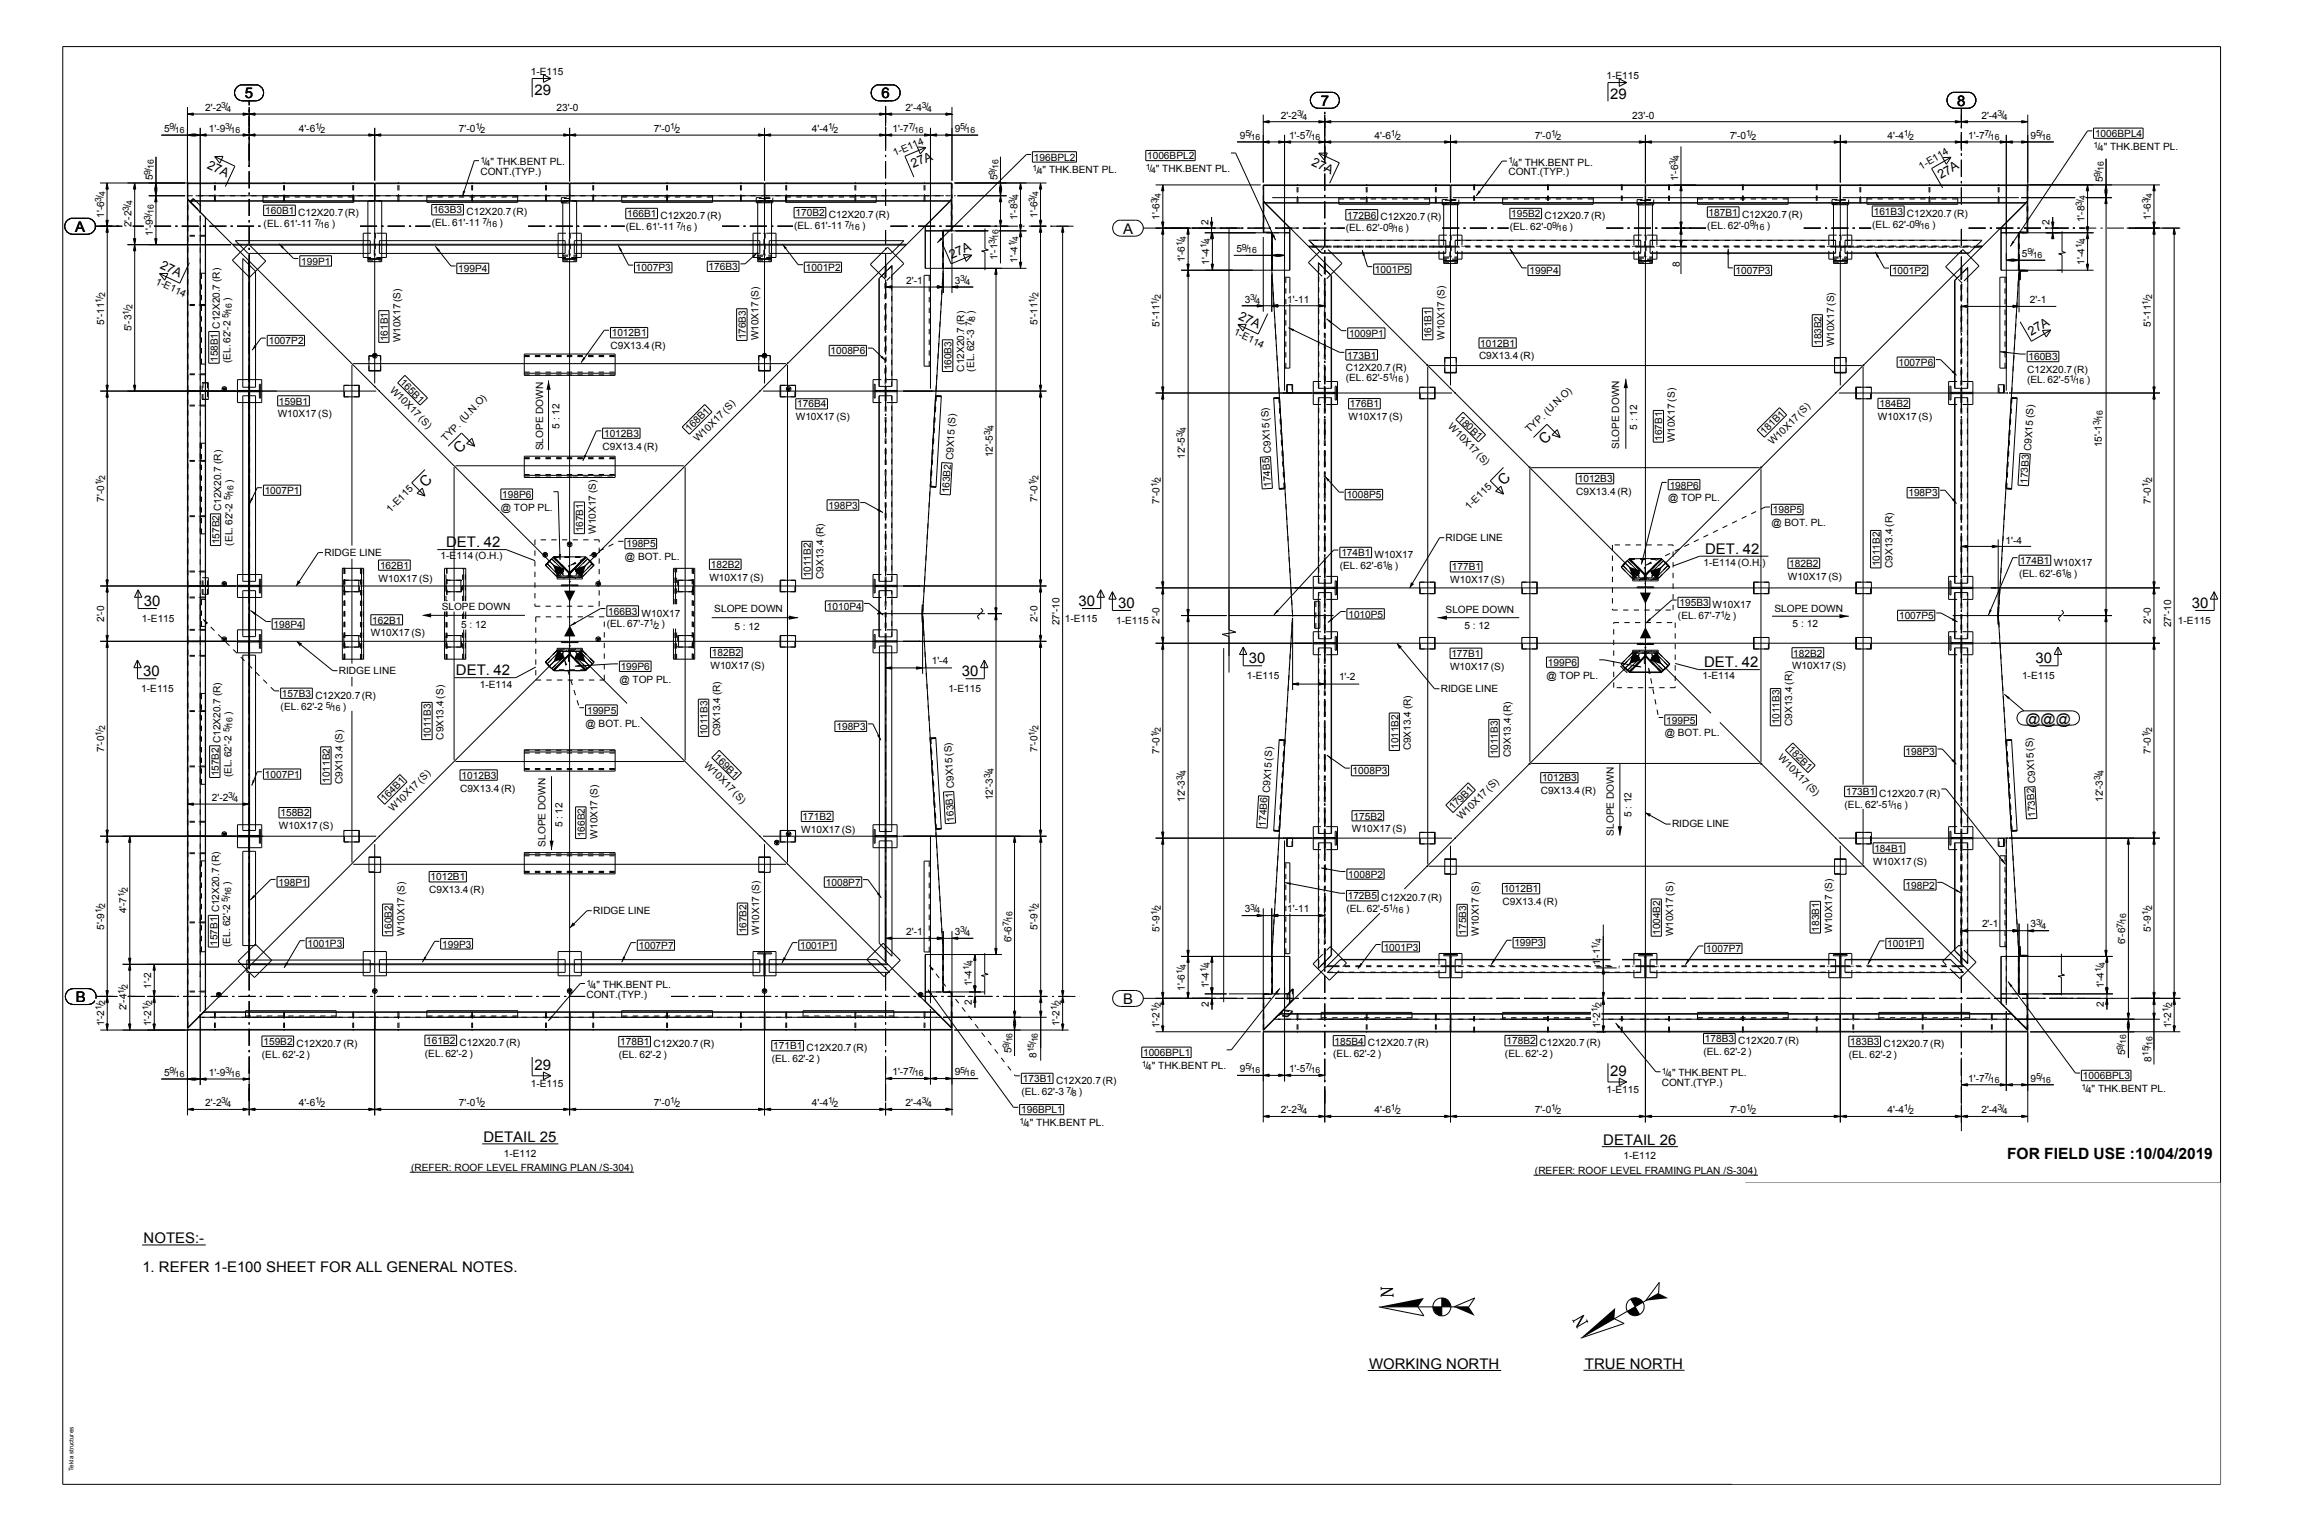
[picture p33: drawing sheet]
<svg xmlns="http://www.w3.org/2000/svg" width="914mm" height="610mm" viewBox="0 0 914 610" stroke-linecap="round" stroke-linejoin="round" font-family="sans-serif">
<defs><g id="words">
<text font-size="6.2" x="798.7" y="461">FOR FIELD USE :10/04/2019</text>
<g font-size="5.8">
<text x="97.5" y="39.1">5</text>
<text x="212.7" y="37.9">29</text>
<text x="350.8" y="39.1">6</text>
<text x="640.8" y="39.5">29</text>
<text x="525.5" y="42.1">7</text>
<text x="778.8" y="42.1">8</text>
<text x="29.9" y="92.3">A</text>
<text x="446.9" y="93">A</text>
<text x="614.7" y="177.2" transform="rotate(-45 614.7 177.2)">C</text>
<text x="182.8" y="180.7" transform="rotate(-45 182.8 180.7)">C</text>
<text x="169.2" y="194.3" transform="rotate(-45 169.2 194.3)">C</text>
<text x="598.4" y="193.5" transform="rotate(-45 598.4 193.5)">C</text>
<text x="177.5" y="217.8">DET. 42</text>
<text x="678.5" y="220.4">DET. 42</text>
<text x="57.2" y="241.2">30</text>
<text x="429.1" y="241.2">30</text>
<text x="444.9" y="242">30</text>
<text x="872.2" y="242">30</text>
<text x="496.9" y="264">30</text>
<text x="810" y="264">30</text>
<text x="57" y="269.2">30</text>
<text x="181.4" y="268.7">DET. 42</text>
<text x="382.8" y="269.2">30</text>
<text x="678.1" y="265.5">DET. 42</text>
<text x="805.9" y="288">@@@</text>
<text x="30.1" y="398.8">B</text>
<text x="446.9" y="399.5">B</text>
<text x="212.7" y="425.9">29</text>
<text x="640.8" y="428.2">29</text>
<text x="192.4" y="454.6">DETAIL 25</text>
<text x="638" y="455.7">DETAIL 26</text>
<text x="57.2" y="494.8">NOTES:-</text>
<text x="56.6" y="506.3">1. REFER 1-E100 SHEET FOR ALL GENERAL NOTES.</text>
<text x="544.7" y="544.7">WORKING NORTH</text>
<text x="630.7" y="544.7">TRUE NORTH</text>
</g>
<g font-size="5">
<text x="521.6" y="65.6" transform="rotate(25 521.6 65.6)">27A</text>
<text x="82.2" y="67" transform="rotate(25 82.2 67)">27A</text>
<text x="363.3" y="66.9" transform="rotate(-23 363.3 66.9)">27A</text>
<text x="772.2" y="71.4" transform="rotate(-30 772.2 71.4)">27A</text>
<text x="63.4" y="106.8" transform="rotate(25 63.4 106.8)">27A</text>
<text x="378.6" y="102.9" transform="rotate(-23 378.6 102.9)">27A</text>
<text x="492.6" y="126.9" transform="rotate(25 492.6 126.9)">27A</text>
<text x="808.2" y="133.7" transform="rotate(-30 808.2 133.7)">27A</text>
</g>
<g font-size="4.1">
<text x="834.6" y="59.6">/ &quot; THK.BENT PL.</text>
<text x="192.7" y="65.7">/ &quot; THK.BENT PL.</text>
<text x="601.7" y="65.9">/ &quot; THK.BENT PL.</text>
<text x="412.4" y="69.1">/ &quot; THK.BENT PL.</text>
<text x="457.5" y="68.5">/ &quot; THK.BENT PL.</text>
<text x="234.9" y="393.2">/ &quot; THK.BENT PL.</text>
<text x="412.2" y="415.3" transform="rotate(-90 412.2 415.3)">/</text>
<text x="855.8" y="416.8" transform="rotate(-90 855.8 416.8)">/</text>
<text x="455.8" y="425.4">/ &quot; THK.BENT PL.</text>
<text x="662.8" y="428.2">/ &quot; THK.BENT PL.</text>
<text x="829.8" y="434.6">/ &quot; THK.BENT PL.</text>
<text x="407.2" y="448.1">/ &quot; THK.BENT PL.</text>
</g>
<g font-size="4">
<text x="211.2" y="29.7">1-E115</text>
<text x="639.2" y="31.4">1-E115</text>
<text x="81.6" y="44.1">2'-2 /</text>
<text x="221.4" y="44.1">23'-0</text>
<text x="360.3" y="44.1">2'-4 /</text>
<text x="509.6" y="47.2">2'-2 /</text>
<text x="649.5" y="47.2">23'-0</text>
<text x="788.4" y="47.2">2'-4 /</text>
<text x="65.3" y="52.4">5 /</text>
<text x="83.1" y="52.4">1'-9 /</text>
<text x="118.9" y="52.4">4'-6 /</text>
<text x="182.6" y="52.4">7'-0 /</text>
<text x="260.2" y="52.4">7'-0 /</text>
<text x="323.1" y="52.4">4'-4 /</text>
<text x="355.1" y="52.4">1'-7 /</text>
<text x="379.9" y="52.4">9 /</text>
<text x="493.4" y="55.2">9 /</text>
<text x="512.9" y="55.2">1'-5 /</text>
<text x="546.9" y="55.2">4'-6 /</text>
<text x="610.7" y="55.2">7'-0 /</text>
<text x="688.3" y="55.2">7'-0 /</text>
<text x="751.1" y="55.2">4'-4 /</text>
<text x="783.2" y="55.2">1'-7 /</text>
<text x="808" y="55.2">9 /</text>
<text x="833.6" y="54.5">1006BPL4</text>
<text x="356" y="62.2" transform="rotate(-23 356 62.2)">1-E114</text>
<text x="411.4" y="63.9">196BPL2</text>
<text x="456.4" y="63.4">1006BPL2</text>
<text x="60.8" y="71.7" transform="rotate(-90 60.8 71.7)">5 /</text>
<text x="191.2" y="69.5">CONT.(TYP.)</text>
<text x="396.9" y="71.7" transform="rotate(-90 396.9 71.7)">5 /</text>
<text x="600.2" y="69.8">CONT.(TYP.)</text>
<text x="764.5" y="67.6" transform="rotate(-30 764.5 67.6)">1-E114</text>
<text x="667.8" y="72.1" transform="rotate(-90 667.8 72.1)">1'-6 /</text>
<text x="836.8" y="72.5" transform="rotate(-90 836.8 72.5)">5 /</text>
<text x="41.4" y="86.7" transform="rotate(-90 41.4 86.7)">1'-6 /</text>
<text x="105.5" y="85.2">160B1 C12X20.7(R)</text>
<text x="172.3" y="84.9">163B3 C12X20.7(R)</text>
<text x="249.6" y="86.4">166B1 C12X20.7(R)</text>
<text x="316.6" y="86.1">170B2 C12X20.7(R)</text>
<text x="404.9" y="87.6" transform="rotate(-90 404.9 87.6)">1'-8 /</text>
<text x="412.8" y="86.7" transform="rotate(-90 412.8 86.7)">1'-6 /</text>
<text x="461.4" y="87.5" transform="rotate(-90 461.4 87.5)">1'-6 /</text>
<text x="480.9" y="89.7" transform="rotate(-90 480.9 89.7)">2</text>
<text x="536.1" y="87">172B6 C12X20.7 (R)</text>
<text x="601.3" y="86.4">195B2 C12X20.7(R)</text>
<text x="679.9" y="85.9">187B1 C12X20.7(R)</text>
<text x="745.6" y="85.5">161B3 C12X20.7 (R)</text>
<text x="815.5" y="89.7" transform="rotate(-90 815.5 89.7)">2</text>
<text x="829.4" y="88.4" transform="rotate(-90 829.4 88.4)">1'-8 /</text>
<text x="855.8" y="87.5" transform="rotate(-90 855.8 87.5)">1'-6 /</text>
<text x="52.3" y="90.3" transform="rotate(-90 52.3 90.3)">2'-2 /</text>
<text x="60.8" y="93.8" transform="rotate(-90 60.8 93.8)">1'-9 /</text>
<text x="104.9" y="90.3">(EL. 61'-11 /</text>
<text x="132" y="90.3">)</text>
<text x="171.8" y="90">(EL. 61'-11 /</text>
<text x="198.8" y="90">)</text>
<text x="249" y="91.5">(EL. 61'-11 /</text>
<text x="276.1" y="91.5">)</text>
<text x="316" y="91.2">(EL. 61'-11 /</text>
<text x="343.1" y="91.2">)</text>
<text x="535.5" y="92">(EL. 62'-0 /</text>
<text x="559.3" y="92">)</text>
<text x="600.8" y="91.5">(EL. 62'-0 /</text>
<text x="624.5" y="91.5">)</text>
<text x="679.4" y="90.9">(EL. 62'-0 /</text>
<text x="703.1" y="90.9">)</text>
<text x="745" y="90.6">(EL. 62'-0 /</text>
<text x="768.8" y="90.6">)</text>
<text x="492" y="100.3">5 /</text>
<text x="119.9" y="105.3">199P1</text>
<text x="253.1" y="108">1007P3</text>
<text x="281.9" y="107.4">176B3</text>
<text x="320.6" y="107.9">1001P2</text>
<text x="396.9" y="103.5" transform="rotate(-90 396.9 103.5)">1'-1 /</text>
<text x="404.9" y="104.6" transform="rotate(-90 404.9 104.6)">1'-4 /</text>
<text x="471.5" y="104.4" transform="rotate(-90 471.5 104.4)">1'-6 /</text>
<text x="481.2" y="105.3" transform="rotate(-90 481.2 105.3)">1'-4 /</text>
<text x="668.4" y="106.4" transform="rotate(-90 668.4 106.4)">8</text>
<text x="804.5" y="102.2">5 /</text>
<text x="829.4" y="105.3" transform="rotate(-90 829.4 105.3)">1'-4 /</text>
<text x="61.6" y="112.9" transform="rotate(25 61.6 112.9)">1-E114</text>
<text x="182.4" y="108.3">199P4</text>
<text x="360.6" y="112.9">2'-1</text>
<text x="379.9" y="112.9">3 /</text>
<text x="547.1" y="108.5">1001P5</text>
<text x="608.6" y="109.1">199P4</text>
<text x="690.6" y="109.1">1007P3</text>
<text x="752.9" y="109.1">1001P2</text>
<text x="91.8" y="119.7" transform="rotate(-90 91.8 119.7)">)</text>
<text x="495.3" y="120.4">3 /</text>
<text x="512.2" y="120.4">1'-11</text>
<text x="807.7" y="120.5">2'-1</text>
<text x="41.4" y="129.2" transform="rotate(-90 41.4 129.2)">5'-11 /</text>
<text x="52.3" y="131.7" transform="rotate(-90 52.3 131.7)">5'-3 /</text>
<text x="412.8" y="129.2" transform="rotate(-90 412.8 129.2)">5'-11 /</text>
<text x="461.4" y="130" transform="rotate(-90 461.4 130)">5'-11 /</text>
<text x="855.8" y="130" transform="rotate(-90 855.8 130)">5'-11 /</text>
<text x="106.9" y="137">1007P2</text>
<text x="154.3" y="135.7" transform="rotate(-90 154.3 135.7)">161B1</text>
<text x="159.3" y="136.2" transform="rotate(-90 159.3 136.2)">W10X17 (S)</text>
<text x="243.4" y="133.9">1012B1</text>
<text x="296.8" y="135" transform="rotate(-90 296.8 135)">176B3</text>
<text x="301.8" y="135.5" transform="rotate(-90 301.8 135.5)">W10X17 (S)</text>
<text x="490.6" y="133.1" transform="rotate(25 490.6 133.1)">1-E114</text>
<text x="536.8" y="134">1009P1</text>
<text x="569.6" y="134.6" transform="rotate(-90 569.6 134.6)">161B1</text>
<text x="574.7" y="135.2" transform="rotate(-90 574.7 135.2)">W10X17 (S)</text>
<text x="589" y="137.9">1012B1</text>
<text x="724.7" y="137.2" transform="rotate(-90 724.7 137.2)">183B2</text>
<text x="729.8" y="137.8" transform="rotate(-90 729.8 137.8)">W10X17 (S)</text>
<text x="242.9" y="138.9">C9X13.4(R)</text>
<text x="330.5" y="141">1008P6</text>
<text x="536.1" y="142.7">173B1</text>
<text x="588.5" y="143">C9X13.4(R)</text>
<text x="807.1" y="143.3">160B3</text>
<text x="86.7" y="144" transform="rotate(-90 86.7 144)">158B1 C12X20.7 (R)</text>
<text x="91.8" y="144.5" transform="rotate(-90 91.8 144.5)">(EL. 62'-2 /</text>
<text x="378.6" y="147.3" transform="rotate(-90 378.6 147.3)">160B3</text>
<text x="383.7" y="147.8" transform="rotate(-90 383.7 147.8)">C12X20.7 (R)</text>
<text x="387.6" y="147.8" transform="rotate(-90 387.6 147.8)">(EL. 62'-3 / )</text>
<text x="535.5" y="147.7">C12X20.7(R)</text>
<text x="755.4" y="145.6">1007P6</text>
<text x="806.6" y="148.4">C12X20.7(R)</text>
<text x="154.9" y="155.4" transform="rotate(45 154.9 155.4)">W10X17 (S)</text>
<text x="158.9" y="152.3" transform="rotate(45 158.9 152.3)">165B1</text>
<text x="535.5" y="151.6">(EL. 62'-5 /</text>
<text x="559.2" y="151.6">)</text>
<text x="806.6" y="152.3">(EL. 62'-5 /</text>
<text x="830.3" y="152.3">)</text>
<text x="111" y="161">159B1</text>
<text x="747.9" y="162">184B2</text>
<text x="110.5" y="166.1">W10X17 (S)</text>
<text x="316.7" y="167.2">W10X17 (S)</text>
<text x="317.2" y="162.1">176B4</text>
<text x="536.6" y="167.2">W10X17(S)</text>
<text x="537.1" y="162.1">176B1</text>
<text x="580" y="167" transform="rotate(45 580 167)">180B1</text>
<text x="747.3" y="167">W10X17 (S)</text>
<text x="222.7" y="170.5" transform="rotate(-90 222.7 170.5)">5 : 12</text>
<text x="240.4" y="173.9">1012B3</text>
<text x="274.4" y="172" transform="rotate(-45 274.4 172)">168B1</text>
<text x="576" y="170.1" transform="rotate(45 576 170.1)">W10X17 (S)</text>
<text x="608.7" y="172.4" transform="rotate(-44 608.7 172.4)">TYP. (U.N.O)</text>
<text x="651.5" y="170.9" transform="rotate(-90 651.5 170.9)">5 : 12</text>
<text x="702.1" y="173.2" transform="rotate(-45 702.1 173.2)">181B1</text>
<text x="177.5" y="175.9" transform="rotate(-47 177.5 175.9)">TYP. (U.N.O)</text>
<text x="216.2" y="179.2" transform="rotate(-90 216.2 179.2)">SLOPE DOWN</text>
<text x="239.8" y="179">C9X13.4 (R)</text>
<text x="277.6" y="176" transform="rotate(-45 277.6 176)">W10X17 (S)</text>
<text x="644.2" y="178.7" transform="rotate(-90 644.2 178.7)">SLOPE DOWN</text>
<text x="661.4" y="175.4" transform="rotate(-90 661.4 175.4)">167B1</text>
<text x="666.5" y="175.9" transform="rotate(-90 666.5 175.9)">W10X17 (S)</text>
<text x="705.4" y="177.2" transform="rotate(-45 705.4 177.2)">W10X17 (S)</text>
<text x="836.3" y="177.9" transform="rotate(-90 836.3 177.9)">15'-1 /</text>
<text x="395.1" y="181.9" transform="rotate(-90 395.1 181.9)">12'-5 /</text>
<text x="471.5" y="182.6" transform="rotate(-90 471.5 182.6)">12'-5 /</text>
<text x="627.8" y="191.9">1012B3</text>
<text x="92.5" y="192.2" transform="rotate(-90 92.5 192.2)">)</text>
<text x="105.3" y="196.6">1007P1</text>
<text x="377.7" y="196.3" transform="rotate(-87 377.7 196.3)">163B2 C9X15 (S)</text>
<text x="505.8" y="193.7" transform="rotate(-93 505.8 193.7)">174B5 C9X15 (S)</text>
<text x="627.2" y="197">C9X13.4 (R)</text>
<text x="664.4" y="194.4">198P6</text>
<text x="759.4" y="197.5">198P3</text>
<text x="806.7" y="192.6" transform="rotate(-87 806.7 192.6)">173B3 C9X15 (S)</text>
<text x="41.4" y="199.6" transform="rotate(-90 41.4 199.6)">7'-0 /</text>
<text x="155.4" y="204" transform="rotate(-45 155.4 204)">1-E115</text>
<text x="199.3" y="203.2">@ TOP PL.</text>
<text x="199.8" y="198.1">198P6</text>
<text x="329.7" y="202.4">198P3</text>
<text x="412.8" y="199.6" transform="rotate(-90 412.8 199.6)">7'-0 /</text>
<text x="461.4" y="200.4" transform="rotate(-90 461.4 200.4)">7'-0 /</text>
<text x="535.9" y="198.3">1008P5</text>
<text x="584.6" y="203.1" transform="rotate(-45 584.6 203.1)">1-E115</text>
<text x="663.8" y="199.5">@ TOP PL.</text>
<text x="855.8" y="200.4" transform="rotate(-90 855.8 200.4)">7'-0 /</text>
<text x="704.9" y="209.3">@ BOT. PL.</text>
<text x="705.4" y="204.2">198P5</text>
<text x="232.1" y="211.8" transform="rotate(-90 232.1 211.8)">167B1</text>
<text x="237.2" y="212.3" transform="rotate(-90 237.2 212.3)">W10X17 (S)</text>
<text x="575.2" y="215.3">RIDGE LINE</text>
<text x="87.4" y="216.5" transform="rotate(-90 87.4 216.5)">157B2 C12X20.7 (R)</text>
<text x="92.5" y="217.1" transform="rotate(-90 92.5 217.1)">(EL. 62'-2 /</text>
<text x="129.1" y="221.2">RIDGE LINE</text>
<text x="249.3" y="217.8">198P5</text>
<text x="533.7" y="221.3">174B1 W10X17</text>
<text x="798.1" y="216.4">1'-4</text>
<text x="151.2" y="226.4">162B1</text>
<text x="175.3" y="222.6">1-E114 (O.H.)</text>
<text x="248.7" y="222.9">@ BOT. PL.</text>
<text x="282.9" y="226.1">182B2</text>
<text x="533.1" y="226.4">(EL. 62'-6 / )</text>
<text x="577.7" y="227">177B1</text>
<text x="677.8" y="225.2">1-E114 (O.H.)</text>
<text x="712" y="225.6">182B2</text>
<text x="747.9" y="225.4" transform="rotate(-90 747.9 225.4)">1011B2</text>
<text x="753" y="226" transform="rotate(-90 753 226)">C9X13.4 (R)</text>
<text x="803.9" y="224.5">174B1 W10X17</text>
<text x="150.6" y="231.5">W10X17 (S)</text>
<text x="282.3" y="231.1">W10X17 (S)</text>
<text x="322.7" y="229.7" transform="rotate(-90 322.7 229.7)">1011B2</text>
<text x="327.7" y="230.3" transform="rotate(-90 327.7 230.3)">C9X13.4 (R)</text>
<text x="577.1" y="232.1">W10X17 (S)</text>
<text x="711.5" y="230.6">W10X17(S)</text>
<text x="803.4" y="229.4">(EL. 62'-6 / )</text>
<text x="175.8" y="242.7">SLOPE DOWN</text>
<text x="242" y="244.6">166B3 W10X17</text>
<text x="284.2" y="243.6">SLOPE DOWN</text>
<text x="329" y="242.6">1010P4</text>
<text x="536.5" y="245.8">1010P5</text>
<text x="575.2" y="243.8">SLOPE DOWN</text>
<text x="668.3" y="241.2">195B3 W10X17</text>
<text x="706.1" y="243.4">SLOPE DOWN</text>
<text x="41.4" y="247.5" transform="rotate(-90 41.4 247.5)">2'-0</text>
<text x="56.5" y="247.6">1-E115</text>
<text x="108.9" y="249.8">198P4</text>
<text x="148.1" y="248.2">162B1</text>
<text x="183.5" y="249.9">5 : 12</text>
<text x="241.5" y="249.7">(EL. 67'-7 / )</text>
<text x="292.3" y="250.5">5 : 12</text>
<text x="412.8" y="247.5" transform="rotate(-90 412.8 247.5)">2'-0</text>
<text x="421.6" y="248.8" transform="rotate(-90 421.6 248.8)">27'-10</text>
<text x="423.7" y="247.6">1-E115</text>
<text x="444.2" y="248.3">1-E115</text>
<text x="461.4" y="248.2" transform="rotate(-90 461.4 248.2)">2'-0</text>
<text x="582.7" y="250.1">5 : 12</text>
<text x="667.7" y="246.3">(EL. 67'-7 / )</text>
<text x="713.3" y="249.4">5 : 12</text>
<text x="755.7" y="246.4">1007P5</text>
<text x="855.8" y="248.2" transform="rotate(-90 855.8 248.2)">2'-0</text>
<text x="863.9" y="249.5" transform="rotate(-90 863.9 249.5)">27'-10</text>
<text x="866.6" y="248.3">1-E115</text>
<text x="147.6" y="253.2">W10X17 (S)</text>
<text x="283.3" y="261.2">182B2</text>
<text x="577.5" y="261.5">177B1</text>
<text x="713.6" y="261.3">182B2</text>
<text x="134.8" y="268.2">RIDGE LINE</text>
<text x="247" y="266.6">199P6</text>
<text x="282.7" y="266.3">W10X17 (S)</text>
<text x="370.8" y="264.1">1'-4</text>
<text x="577" y="266.5">W10X17 (S)</text>
<text x="616" y="265">199P6</text>
<text x="713.1" y="266.4">W10X17(S)</text>
<text x="56.2" y="275.5">1-E115</text>
<text x="190.9" y="273.6">1-E114</text>
<text x="246.5" y="271.7">@ TOP PL.</text>
<text x="377.4" y="275.5">1-E115</text>
<text x="496.1" y="270.3">1-E115</text>
<text x="532.8" y="270.6">1'-2</text>
<text x="573.3" y="275.4">RIDGE LINE</text>
<text x="615.4" y="270.1">@ TOP PL.</text>
<text x="677.4" y="270.3">1-E114</text>
<text x="804.6" y="270.3">1-E115</text>
<text x="112.2" y="277.4">157B3 C12X20.7(R)</text>
<text x="92.1" y="284.6" transform="rotate(-90 92.1 284.6)">)</text>
<text x="111.7" y="282.4">(EL. 62'-2 /</text>
<text x="136.5" y="282.4">)</text>
<text x="233.6" y="284.1">199P5</text>
<text x="171.5" y="293.8" transform="rotate(-90 171.5 293.8)">1011B3</text>
<text x="233" y="289.1">@ BOT. PL.</text>
<text x="281.5" y="292.5" transform="rotate(-90 281.5 292.5)">1011B3</text>
<text x="286.6" y="293" transform="rotate(-90 286.6 293)">C9X13.4 (R)</text>
<text x="332.8" y="290.5">198P3</text>
<text x="662.4" y="293">@ BOT. PL.</text>
<text x="663" y="288">199P5</text>
<text x="708.1" y="288.2" transform="rotate(-90 708.1 288.2)">1011B3</text>
<text x="713.1" y="288.8" transform="rotate(-90 713.1 288.8)">C9X13.4 (R)</text>
<text x="41.4" y="299.2" transform="rotate(-90 41.4 299.2)">7'-0 /</text>
<text x="176.5" y="294.3" transform="rotate(-90 176.5 294.3)">C9X13.4 (S)</text>
<text x="412.8" y="299.2" transform="rotate(-90 412.8 299.2)">7'-0 /</text>
<text x="461.4" y="300" transform="rotate(-90 461.4 300)">7'-0 /</text>
<text x="556.4" y="298" transform="rotate(-90 556.4 298)">1011B2</text>
<text x="561.4" y="298.6" transform="rotate(-90 561.4 298.6)">C9X13.4 (R)</text>
<text x="711.2" y="298.5" transform="rotate(45 711.2 298.5)">182B1</text>
<text x="855.8" y="300" transform="rotate(-90 855.8 300)">7'-0 /</text>
<text x="280" y="304.6" transform="rotate(45 280 304.6)">W10X17 (S)</text>
<text x="284" y="301.5" transform="rotate(45 284 301.5)">169B1</text>
<text x="596.1" y="300.6" transform="rotate(-90 596.1 300.6)">1011B3</text>
<text x="601.1" y="301.2" transform="rotate(-90 601.1 301.2)">C9X13.4 (R)</text>
<text x="707.2" y="301.7" transform="rotate(45 707.2 301.7)">W10X17 (S)</text>
<text x="758.3" y="300.5">198P3</text>
<text x="87" y="308.9" transform="rotate(-90 87 308.9)">157B2 C12X20.7 (R)</text>
<text x="92.1" y="309.4" transform="rotate(-90 92.1 309.4)">(EL. 62'-2 /</text>
<text x="105.4" y="309.5">1007P1</text>
<text x="131.2" y="311.4" transform="rotate(-90 131.2 311.4)">1011B2</text>
<text x="136.3" y="312" transform="rotate(-90 136.3 312)">C9X13.4 (S)</text>
<text x="183.6" y="309.9">1012B3</text>
<text x="505.8" y="307.9" transform="rotate(-87 505.8 307.9)">15 (S)</text>
<text x="538.2" y="308.1">1008P3</text>
<text x="613.6" y="310.9">1012B3</text>
<text x="183" y="315">C9X13.4(R)</text>
<text x="613.1" y="316">C9X13.4(R)</text>
<text x="734.6" y="316.4">173B1 C12X20.7 (R)</text>
<text x="84.3" y="318.7">2'-2 /</text>
<text x="153.2" y="319.2" transform="rotate(-45 153.2 319.2)">164B1</text>
<text x="156.3" y="323.2" transform="rotate(-45 156.3 323.2)">W10X17 (S)</text>
<text x="395.1" y="318.3" transform="rotate(-90 395.1 318.3)">12'-3 /</text>
<text x="471.5" y="319.1" transform="rotate(-90 471.5 319.1)">12'-3 /</text>
<text x="578.3" y="322.5" transform="rotate(-45 578.3 322.5)">179B1</text>
<text x="734" y="321.5">(EL. 62'-5 /</text>
<text x="757.8" y="321.5">)</text>
<text x="836.8" y="319.1" transform="rotate(-90 836.8 319.1)">12'-3 /</text>
<text x="111" y="329.9">W10X17 (S)</text>
<text x="111.6" y="324.9">158B2</text>
<text x="223.9" y="329.3" transform="rotate(-90 223.9 329.3)">5 : 12</text>
<text x="319.4" y="326.4">171B2</text>
<text x="379.7" y="326.9" transform="rotate(-93 379.7 326.9)">163B1 C9X15 (S)</text>
<text x="503.7" y="328.9" transform="rotate(-87 503.7 328.9)">174B6 C9X</text>
<text x="538.6" y="326.1">175B2</text>
<text x="581.4" y="326.5" transform="rotate(-45 581.4 326.5)">W10X17 (S)</text>
<text x="649.2" y="325.1" transform="rotate(-90 649.2 325.1)">5 : 12</text>
<text x="665.3" y="329.3">RIDGE LINE</text>
<text x="810" y="325" transform="rotate(-93 810 325)">173B2 C9X15 (S)</text>
<text x="232.7" y="333.1" transform="rotate(-90 232.7 333.1)">166B2</text>
<text x="237.7" y="333.7" transform="rotate(-90 237.7 333.7)">W10X17 (S)</text>
<text x="318.9" y="331.5">W10X17(S)</text>
<text x="538" y="331.2">W10X17 (S)</text>
<text x="642.2" y="332.5" transform="rotate(-90 642.2 332.5)">SLOPE DOWN</text>
<text x="217" y="336.9" transform="rotate(-90 217 336.9)">SLOPE DOWN</text>
<text x="745.8" y="338.9">184B1</text>
<text x="745.3" y="344">W10X17(S)</text>
<text x="91.5" y="352" transform="rotate(-90 91.5 352)">)</text>
<text x="110.8" y="352.4">198P1</text>
<text x="171.3" y="350.4">1012B1</text>
<text x="328.6" y="352.5">1008P7</text>
<text x="536.4" y="349.3">1008P2</text>
<text x="758.3" y="353.6">198P2</text>
<text x="170.8" y="355.4">C9X13.4(R)</text>
<text x="536.3" y="357.9">172B5 C12X20.7(R)</text>
<text x="598.3" y="355.1">1012B1</text>
<text x="50.4" y="363.5" transform="rotate(-90 50.4 363.5)">4'-7 /</text>
<text x="236.1" y="363.7">RIDGE LINE</text>
<text x="495.3" y="363">3 /</text>
<text x="512.2" y="363">1'-11</text>
<text x="535.8" y="363">(EL. 62'-5 /</text>
<text x="559.5" y="363">)</text>
<text x="597.8" y="360.2">C9X13.4(R)</text>
<text x="41.4" y="369.9" transform="rotate(-90 41.4 369.9)">5'-9 /</text>
<text x="155.9" y="371.9" transform="rotate(-90 155.9 371.9)">160B2</text>
<text x="297" y="371.4" transform="rotate(-90 297 371.4)">167B2</text>
<text x="302.1" y="371.9" transform="rotate(-90 302.1 371.9)">W10X17 (S)</text>
<text x="412.8" y="369.9" transform="rotate(-90 412.8 369.9)">5'-9 /</text>
<text x="461.4" y="370.7" transform="rotate(-90 461.4 370.7)">5'-9 /</text>
<text x="583.4" y="371.9" transform="rotate(-90 583.4 371.9)">175B3</text>
<text x="660.7" y="371.9" transform="rotate(-90 660.7 371.9)">1004B2</text>
<text x="723.9" y="370.7" transform="rotate(-90 723.9 370.7)">183B1</text>
<text x="729" y="371.3" transform="rotate(-90 729 371.3)">W10X17 (S)</text>
<text x="788.7" y="369.1">2'-1</text>
<text x="808" y="369.1">3 /</text>
<text x="855.8" y="370.7" transform="rotate(-90 855.8 370.7)">5'-9 /</text>
<text x="86.5" y="376.3" transform="rotate(-90 86.5 376.3)">157B1 C12X20.7 (R)</text>
<text x="91.5" y="376.9" transform="rotate(-90 91.5 376.9)">(EL. 62'-2 /</text>
<text x="122.3" y="376.8">1001P3</text>
<text x="161" y="372.4" transform="rotate(-90 161 372.4)">W10X17 (S)</text>
<text x="175.9" y="377">199P3</text>
<text x="254.2" y="377.5">1007P7</text>
<text x="318.3" y="377.5">1001P1</text>
<text x="360.6" y="372">2'-1</text>
<text x="379.9" y="372">3 /</text>
<text x="402.5" y="375" transform="rotate(-90 402.5 375)">6'-6 /</text>
<text x="588.4" y="372.4" transform="rotate(-90 588.4 372.4)">W10X17 (S)</text>
<text x="602.6" y="376.6">199P3</text>
<text x="665.7" y="372.5" transform="rotate(-90 665.7 372.5)">W10X17 (S)</text>
<text x="750.9" y="376.9">1001P1</text>
<text x="845.7" y="375.8" transform="rotate(-90 845.7 375.8)">6'-6 /</text>
<text x="550.6" y="378.3">1001P3</text>
<text x="678.9" y="378.9">1007P7</text>
<text x="636.8" y="384" transform="rotate(-90 636.8 384)">1'-1 /</text>
<text x="60.1" y="393.4" transform="rotate(-90 60.1 393.4)">1'-2</text>
<text x="386.7" y="392.5" transform="rotate(-90 386.7 392.5)">1'-4 /</text>
<text x="471.5" y="394.2" transform="rotate(-90 471.5 394.2)">1'-6 /</text>
<text x="481" y="393.3" transform="rotate(-90 481 393.3)">1'-4 /</text>
<text x="837.1" y="393.3" transform="rotate(-90 837.1 393.3)">1'-4 /</text>
<text x="50.4" y="402" transform="rotate(-90 50.4 402)">2'-4 /</text>
<text x="233.3" y="397">CONT.(TYP.)</text>
<text x="386.7" y="399.9" transform="rotate(-90 386.7 399.9)">2</text>
<text x="481" y="400.6" transform="rotate(-90 481 400.6)">2</text>
<text x="837.1" y="400.6" transform="rotate(-90 837.1 400.6)">2</text>
<text x="41.4" y="408.4" transform="rotate(-90 41.4 408.4)">1'-2 /</text>
<text x="60.1" y="408.4" transform="rotate(-90 60.1 408.4)">1'-2 /</text>
<text x="421.6" y="408.4" transform="rotate(-90 421.6 408.4)">1'-2 /</text>
<text x="461.4" y="409.2" transform="rotate(-90 461.4 409.2)">1'-2 /</text>
<text x="636.8" y="409.2" transform="rotate(-90 636.8 409.2)">1'-2 /</text>
<text x="863.9" y="409.2" transform="rotate(-90 863.9 409.2)">1'-2 /</text>
<text x="104.8" y="415.8">159B2 C12X20.7 (R)</text>
<text x="169.6" y="415.5">161B2 C12X20.7(R)</text>
<text x="246.8" y="416">178B1 C12X20.7 (R)</text>
<text x="307.7" y="417.6">171B1 C12X20.7 (R)</text>
<text x="402.5" y="419.1" transform="rotate(-90 402.5 419.1)">5 /</text>
<text x="531" y="415.6">185B4 C12X20.7(R)</text>
<text x="599.4" y="415.5">178B2 C12X20.7 (R)</text>
<text x="677.8" y="419.9">(EL. 62'-2 )</text>
<text x="678.4" y="414.8">178B3 C12X20.7 (R)</text>
<text x="736.3" y="415.9">183B3 C12X20.7 (R)</text>
<text x="845.7" y="419.9" transform="rotate(-90 845.7 419.9)">5 /</text>
<text x="104.2" y="420.9">(EL. 62'-2 )</text>
<text x="169.1" y="420.5">(EL. 62'-2 )</text>
<text x="246.2" y="421">(EL. 62'-2 )</text>
<text x="307.1" y="422.7">(EL. 62'-2 )</text>
<text x="412.5" y="421" transform="rotate(-90 412.5 421)">8</text>
<text x="454.8" y="420.2">1006BPL1</text>
<text x="530.5" y="420.7">(EL. 62'-2 )</text>
<text x="598.8" y="420.6">(EL. 62'-2 )</text>
<text x="735.7" y="421">(EL. 62'-2 )</text>
<text x="856.1" y="422.5" transform="rotate(-90 856.1 422.5)">8</text>
<text x="65.3" y="428.1">5 /</text>
<text x="83.1" y="428.1">1'-9 /</text>
<text x="355.1" y="427.8">1'-7 /</text>
<text x="379.9" y="427.8">9 /</text>
<text x="407" y="430.6">173B1 C12X20.7(R)</text>
<text x="493.4" y="426.6">9 /</text>
<text x="512.9" y="426.6">1'-5 /</text>
<text x="783.2" y="430.4">1'-7 /</text>
<text x="808" y="430.4">9 /</text>
<text x="828.8" y="429.4">1006BPL3</text>
<text x="211.2" y="432.6">1-E115</text>
<text x="406.4" y="435.6">(EL. 62'-3 / )</text>
<text x="639.2" y="435">1-E115</text>
<text x="661.2" y="432.1">CONT.(TYP.)</text>
<text x="81.6" y="440.1">2'-2 /</text>
<text x="118.9" y="440.1">4'-6 /</text>
<text x="182.6" y="440.1">7'-0 /</text>
<text x="260.2" y="440.1">7'-0 /</text>
<text x="323.1" y="440.1">4'-4 /</text>
<text x="360.3" y="440.1">2'-4 /</text>
<text x="406.3" y="443.1">196BPL1</text>
<text x="509.6" y="442.9">2'-2 /</text>
<text x="546.9" y="442.9">4'-6 /</text>
<text x="610.7" y="442.9">7'-0 /</text>
<text x="688.3" y="442.9">7'-0 /</text>
<text x="751.1" y="442.9">4'-4 /</text>
<text x="788.4" y="442.9">2'-4 /</text>
<text x="200.5" y="460.2">1-E112</text>
<text x="646" y="461.3">1-E112</text>
<text x="163.6" y="465.8">(REFER: ROOF LEVEL FRAMING PLAN / S-304)</text>
<text x="610.8" y="467">(REFER: ROOF LEVEL FRAMING PLAN / S-304)</text>
</g>
<g font-size="3.4">
<text x="88.1" y="43">3</text>
<text x="90.2" y="44.5">4</text>
<text x="366.9" y="43">3</text>
<text x="369" y="44.5">4</text>
<text x="516.1" y="46.1">3</text>
<text x="518.2" y="47.6">4</text>
<text x="794.9" y="46.1">3</text>
<text x="797" y="47.6">4</text>
<text x="67.5" y="51.4">9</text>
<text x="69.6" y="52.8">16</text>
<text x="89.7" y="51.4">3</text>
<text x="91.8" y="52.8">16</text>
<text x="125.4" y="51.4">1</text>
<text x="127.5" y="52.8">2</text>
<text x="189.1" y="51.4">1</text>
<text x="191.3" y="52.8">2</text>
<text x="266.7" y="51.4">1</text>
<text x="268.8" y="52.8">2</text>
<text x="329.5" y="51.4">1</text>
<text x="331.6" y="52.8">2</text>
<text x="361.6" y="51.4">7</text>
<text x="363.7" y="52.8">16</text>
<text x="382.1" y="51.4">5</text>
<text x="384.2" y="52.8">16</text>
<text x="495.6" y="54.1">5</text>
<text x="497.7" y="55.6">16</text>
<text x="519.4" y="54.1">7</text>
<text x="521.5" y="55.6">16</text>
<text x="553.4" y="54.1">1</text>
<text x="555.5" y="55.6">2</text>
<text x="617.2" y="54.1">1</text>
<text x="619.3" y="55.6">2</text>
<text x="694.8" y="54.1">1</text>
<text x="696.9" y="55.6">2</text>
<text x="757.6" y="54.1">1</text>
<text x="759.7" y="55.6">2</text>
<text x="789.7" y="54.1">7</text>
<text x="791.8" y="55.6">16</text>
<text x="810.2" y="54.1">5</text>
<text x="812.3" y="55.6">16</text>
<text x="833" y="58.8">1</text>
<text x="191.2" y="64.8">1</text>
<text x="600.2" y="65">1</text>
<text x="666.8" y="65.6" transform="rotate(-90 666.8 65.6)">3</text>
<text x="668.2" y="63.5" transform="rotate(-90 668.2 63.5)">4</text>
<text x="835.2" y="60">4</text>
<text x="59.8" y="69.5" transform="rotate(-90 59.8 69.5)">9</text>
<text x="61.2" y="67.4" transform="rotate(-90 61.2 67.4)">16</text>
<text x="193.2" y="66">4</text>
<text x="395.9" y="69.5" transform="rotate(-90 395.9 69.5)">9</text>
<text x="397.3" y="67.4" transform="rotate(-90 397.3 67.4)">16</text>
<text x="410.8" y="68.2">1</text>
<text x="412.9" y="69.4">4</text>
<text x="455.9" y="67.6">1</text>
<text x="458" y="68.9">4</text>
<text x="602.3" y="66.3">4</text>
<text x="835.7" y="70.3" transform="rotate(-90 835.7 70.3)">9</text>
<text x="837.2" y="68.2" transform="rotate(-90 837.2 68.2)">16</text>
<text x="40.3" y="80.2" transform="rotate(-90 40.3 80.2)">3</text>
<text x="41.8" y="78.1" transform="rotate(-90 41.8 78.1)">4</text>
<text x="51.3" y="83.8" transform="rotate(-90 51.3 83.8)">3</text>
<text x="52.7" y="81.7" transform="rotate(-90 52.7 81.7)">4</text>
<text x="403.8" y="81.1" transform="rotate(-90 403.8 81.1)">3</text>
<text x="405.3" y="79" transform="rotate(-90 405.3 79)">4</text>
<text x="411.7" y="80.2" transform="rotate(-90 411.7 80.2)">3</text>
<text x="413.3" y="78.1" transform="rotate(-90 413.3 78.1)">4</text>
<text x="460.4" y="80.9" transform="rotate(-90 460.4 80.9)">3</text>
<text x="461.9" y="78.8" transform="rotate(-90 461.9 78.8)">4</text>
<text x="828.4" y="81.9" transform="rotate(-90 828.4 81.9)">3</text>
<text x="829.9" y="79.8" transform="rotate(-90 829.9 79.8)">4</text>
<text x="854.8" y="80.9" transform="rotate(-90 854.8 80.9)">3</text>
<text x="856.3" y="78.8" transform="rotate(-90 856.3 78.8)">4</text>
<text x="59.8" y="87.4" transform="rotate(-90 59.8 87.4)">3</text>
<text x="61.2" y="85.3" transform="rotate(-90 61.2 85.3)">16</text>
<text x="125.1" y="89.4">7</text>
<text x="192" y="89.2">7</text>
<text x="761.9" y="89.7">9</text>
<text x="127.3" y="90.7">16</text>
<text x="194.1" y="90.4">16</text>
<text x="269.2" y="90.7">7</text>
<text x="271.4" y="92">16</text>
<text x="336.2" y="90.3">7</text>
<text x="338.3" y="91.6">16</text>
<text x="397.3" y="95" transform="rotate(-90 397.3 95)">16</text>
<text x="405.3" y="95.9" transform="rotate(-90 405.3 95.9)">4</text>
<text x="472" y="95.8" transform="rotate(-90 472 95.8)">4</text>
<text x="552.5" y="91.2">9</text>
<text x="554.6" y="92.5">16</text>
<text x="617.6" y="90.7">9</text>
<text x="619.8" y="91.9">16</text>
<text x="696.2" y="90.1">9</text>
<text x="698.3" y="91.4">16</text>
<text x="764" y="91">16</text>
<text x="395.9" y="97.1" transform="rotate(-90 395.9 97.1)">3</text>
<text x="403.8" y="98" transform="rotate(-90 403.8 98)">1</text>
<text x="470.5" y="97.9" transform="rotate(-90 470.5 97.9)">1</text>
<text x="480.1" y="98.8" transform="rotate(-90 480.1 98.8)">1</text>
<text x="481.6" y="96.7" transform="rotate(-90 481.6 96.7)">4</text>
<text x="494.2" y="99.3">9</text>
<text x="496.3" y="100.8">16</text>
<text x="806.7" y="101.2">9</text>
<text x="828.4" y="98.8" transform="rotate(-90 828.4 98.8)">1</text>
<text x="829.9" y="96.7" transform="rotate(-90 829.9 96.7)">4</text>
<text x="808.8" y="102.7">16</text>
<text x="382.1" y="111.8">3</text>
<text x="384.2" y="113.4">4</text>
<text x="41.9" y="118.4" transform="rotate(-90 41.9 118.4)">2</text>
<text x="413.3" y="118.4" transform="rotate(-90 413.3 118.4)">2</text>
<text x="461.9" y="119.1" transform="rotate(-90 461.9 119.1)">2</text>
<text x="497.5" y="119.3">3</text>
<text x="856.3" y="119.1" transform="rotate(-90 856.3 119.1)">2</text>
<text x="40.4" y="120.5" transform="rotate(-90 40.4 120.5)">1</text>
<text x="51.3" y="125.2" transform="rotate(-90 51.3 125.2)">1</text>
<text x="52.7" y="123.1" transform="rotate(-90 52.7 123.1)">2</text>
<text x="92.2" y="124.5" transform="rotate(-90 92.2 124.5)">16</text>
<text x="411.7" y="120.5" transform="rotate(-90 411.7 120.5)">1</text>
<text x="460.4" y="121.2" transform="rotate(-90 460.4 121.2)">1</text>
<text x="499.6" y="120.8">4</text>
<text x="854.8" y="121.2" transform="rotate(-90 854.8 121.2)">1</text>
<text x="90.9" y="126.6" transform="rotate(-90 90.9 126.6)">5</text>
<text x="386.8" y="129.8" transform="rotate(-90 386.8 129.8)">7</text>
<text x="388" y="127.8" transform="rotate(-90 388 127.8)">8</text>
<text x="552.5" y="150.8">1</text>
<text x="554.6" y="152.1">16</text>
<text x="823.5" y="151.5">1</text>
<text x="825.6" y="152.7">16</text>
<text x="836.8" y="167" transform="rotate(-90 836.8 167)">16</text>
<text x="394" y="173.1" transform="rotate(-90 394 173.1)">3</text>
<text x="395.5" y="171" transform="rotate(-90 395.5 171)">4</text>
<text x="470.5" y="173.9" transform="rotate(-90 470.5 173.9)">3</text>
<text x="472" y="171.8" transform="rotate(-90 472 171.8)">4</text>
<text x="835.2" y="169.2" transform="rotate(-90 835.2 169.2)">3</text>
<text x="41.9" y="191.1" transform="rotate(-90 41.9 191.1)">2</text>
<text x="413.3" y="191.1" transform="rotate(-90 413.3 191.1)">2</text>
<text x="461.9" y="191.8" transform="rotate(-90 461.9 191.8)">2</text>
<text x="856.3" y="191.8" transform="rotate(-90 856.3 191.8)">2</text>
<text x="40.4" y="193.1" transform="rotate(-90 40.4 193.1)">1</text>
<text x="92.9" y="196.9" transform="rotate(-90 92.9 196.9)">16</text>
<text x="411.7" y="193.1" transform="rotate(-90 411.7 193.1)">1</text>
<text x="460.4" y="193.9" transform="rotate(-90 460.4 193.9)">1</text>
<text x="854.8" y="193.9" transform="rotate(-90 854.8 193.9)">1</text>
<text x="91.6" y="199.1" transform="rotate(-90 91.6 199.1)">5</text>
<text x="550.1" y="225.6">1</text>
<text x="552.2" y="226.8">8</text>
<text x="820.3" y="228.6">1</text>
<text x="822.4" y="230">8</text>
<text x="684.6" y="245.4">1</text>
<text x="258.3" y="248.8">1</text>
<text x="260.4" y="250.1">2</text>
<text x="686.7" y="246.7">2</text>
<text x="129.7" y="281.6">5</text>
<text x="131.7" y="282.9">16</text>
<text x="40.4" y="292.7" transform="rotate(-90 40.4 292.7)">1</text>
<text x="41.9" y="290.7" transform="rotate(-90 41.9 290.7)">2</text>
<text x="91.3" y="291.4" transform="rotate(-90 91.3 291.4)">5</text>
<text x="92.5" y="289.3" transform="rotate(-90 92.5 289.3)">16</text>
<text x="411.7" y="292.7" transform="rotate(-90 411.7 292.7)">1</text>
<text x="413.3" y="290.7" transform="rotate(-90 413.3 290.7)">2</text>
<text x="460.4" y="293.5" transform="rotate(-90 460.4 293.5)">1</text>
<text x="461.9" y="291.3" transform="rotate(-90 461.9 291.3)">2</text>
<text x="854.8" y="293.5" transform="rotate(-90 854.8 293.5)">1</text>
<text x="856.3" y="291.4" transform="rotate(-90 856.3 291.4)">2</text>
<text x="394" y="309.6" transform="rotate(-90 394 309.6)">3</text>
<text x="395.5" y="307.5" transform="rotate(-90 395.5 307.5)">4</text>
<text x="470.5" y="310.4" transform="rotate(-90 470.5 310.4)">3</text>
<text x="472" y="308.3" transform="rotate(-90 472 308.3)">4</text>
<text x="835.7" y="310.4" transform="rotate(-90 835.7 310.4)">3</text>
<text x="837.2" y="308.3" transform="rotate(-90 837.2 308.3)">4</text>
<text x="90.8" y="317.7">3</text>
<text x="93" y="319.2">4</text>
<text x="750.9" y="320.6">1</text>
<text x="753" y="321.9">16</text>
<text x="49.4" y="357" transform="rotate(-90 49.4 357)">1</text>
<text x="50.8" y="354.8" transform="rotate(-90 50.8 354.8)">2</text>
<text x="90.7" y="358.8" transform="rotate(-90 90.7 358.8)">5</text>
<text x="92" y="356.7" transform="rotate(-90 92 356.7)">16</text>
<text x="40.4" y="363.4" transform="rotate(-90 40.4 363.4)">1</text>
<text x="41.9" y="361.3" transform="rotate(-90 41.9 361.3)">2</text>
<text x="411.8" y="363.4" transform="rotate(-90 411.8 363.4)">1</text>
<text x="413.3" y="361.3" transform="rotate(-90 413.3 361.3)">2</text>
<text x="460.4" y="364.2" transform="rotate(-90 460.4 364.2)">1</text>
<text x="461.9" y="362" transform="rotate(-90 461.9 362)">2</text>
<text x="497.5" y="362">3</text>
<text x="499.6" y="363.4">4</text>
<text x="552.6" y="362.1">1</text>
<text x="554.7" y="363.4">16</text>
<text x="854.8" y="364.2" transform="rotate(-90 854.8 364.2)">1</text>
<text x="856.3" y="362" transform="rotate(-90 856.3 362)">2</text>
<text x="382.1" y="371">3</text>
<text x="401.4" y="368.5" transform="rotate(-90 401.4 368.5)">7</text>
<text x="402.9" y="366.4" transform="rotate(-90 402.9 366.4)">16</text>
<text x="810.2" y="368">3</text>
<text x="812.3" y="369.5">4</text>
<text x="844.6" y="369.2" transform="rotate(-90 844.6 369.2)">7</text>
<text x="846.1" y="367.1" transform="rotate(-90 846.1 367.1)">16</text>
<text x="384.2" y="372.4">4</text>
<text x="635.7" y="377.5" transform="rotate(-90 635.7 377.5)">1</text>
<text x="637.2" y="375.4" transform="rotate(-90 637.2 375.4)">4</text>
<text x="387.1" y="383.9" transform="rotate(-90 387.1 383.9)">4</text>
<text x="385.7" y="386" transform="rotate(-90 385.7 386)">1</text>
<text x="470.5" y="387.7" transform="rotate(-90 470.5 387.7)">1</text>
<text x="472" y="385.6" transform="rotate(-90 472 385.6)">4</text>
<text x="480" y="386.8" transform="rotate(-90 480 386.8)">1</text>
<text x="481.4" y="384.6" transform="rotate(-90 481.4 384.6)">4</text>
<text x="836.1" y="386.8" transform="rotate(-90 836.1 386.8)">1</text>
<text x="837.6" y="384.6" transform="rotate(-90 837.6 384.6)">4</text>
<text x="49.4" y="395.5" transform="rotate(-90 49.4 395.5)">1</text>
<text x="50.8" y="393.4" transform="rotate(-90 50.8 393.4)">2</text>
<text x="233.3" y="392.3">1</text>
<text x="235.4" y="393.5">4</text>
<text x="40.4" y="401.9" transform="rotate(-90 40.4 401.9)">1</text>
<text x="41.9" y="399.8" transform="rotate(-90 41.9 399.8)">2</text>
<text x="59.1" y="401.9" transform="rotate(-90 59.1 401.9)">1</text>
<text x="60.5" y="399.8" transform="rotate(-90 60.5 399.8)">2</text>
<text x="420.5" y="401.9" transform="rotate(-90 420.5 401.9)">1</text>
<text x="422.1" y="399.8" transform="rotate(-90 422.1 399.8)">2</text>
<text x="461.9" y="400.6" transform="rotate(-90 461.9 400.6)">2</text>
<text x="637.2" y="400.6" transform="rotate(-90 637.2 400.6)">2</text>
<text x="864.4" y="400.6" transform="rotate(-90 864.4 400.6)">2</text>
<text x="460.4" y="402.7" transform="rotate(-90 460.4 402.7)">1</text>
<text x="635.7" y="402.7" transform="rotate(-90 635.7 402.7)">1</text>
<text x="862.8" y="402.7" transform="rotate(-90 862.8 402.7)">1</text>
<text x="401.4" y="416.9" transform="rotate(-90 401.4 416.9)">9</text>
<text x="402.9" y="414.8" transform="rotate(-90 402.9 414.8)">16</text>
<text x="411.4" y="418.8" transform="rotate(-90 411.4 418.8)">15</text>
<text x="412.9" y="414.8" transform="rotate(-90 412.9 414.8)">16</text>
<text x="844.6" y="417.7" transform="rotate(-90 844.6 417.7)">9</text>
<text x="846.1" y="415.5" transform="rotate(-90 846.1 415.5)">16</text>
<text x="856.5" y="416.2" transform="rotate(-90 856.5 416.2)">16</text>
<text x="454.3" y="424.4">1</text>
<text x="456.4" y="425.8">4</text>
<text x="495.6" y="425.5">5</text>
<text x="519.4" y="425.5">7</text>
<text x="855" y="420.3" transform="rotate(-90 855 420.3)">15</text>
<text x="67.5" y="427">9</text>
<text x="69.6" y="428.5">16</text>
<text x="89.7" y="427">3</text>
<text x="91.8" y="428.5">16</text>
<text x="361.6" y="426.8">7</text>
<text x="363.7" y="428.3">16</text>
<text x="382.1" y="426.8">5</text>
<text x="384.2" y="428.3">16</text>
<text x="497.7" y="427.1">16</text>
<text x="521.5" y="427.1">16</text>
<text x="661.2" y="427.3">1</text>
<text x="663.4" y="428.7">4</text>
<text x="789.7" y="429.3">7</text>
<text x="791.8" y="430.8">16</text>
<text x="810.2" y="429.3">5</text>
<text x="812.3" y="430.8">16</text>
<text x="424.4" y="434.8">7</text>
<text x="426.6" y="436.1">8</text>
<text x="828.2" y="433.7">1</text>
<text x="830.3" y="434.9">4</text>
<text x="88.1" y="439.1">3</text>
<text x="90.2" y="440.5">4</text>
<text x="125.4" y="439.1">1</text>
<text x="127.5" y="440.5">2</text>
<text x="189.1" y="439.1">1</text>
<text x="191.3" y="440.5">2</text>
<text x="266.7" y="439.1">1</text>
<text x="268.8" y="440.5">2</text>
<text x="329.5" y="439.1">1</text>
<text x="331.6" y="440.5">2</text>
<text x="366.9" y="439.1">3</text>
<text x="369" y="440.5">4</text>
<text x="516.1" y="441.9">3</text>
<text x="518.2" y="443.4">4</text>
<text x="553.4" y="441.9">1</text>
<text x="555.5" y="443.4">2</text>
<text x="617.2" y="441.9">1</text>
<text x="619.3" y="443.4">2</text>
<text x="694.8" y="441.9">1</text>
<text x="696.9" y="443.4">2</text>
<text x="757.6" y="441.9">1</text>
<text x="759.7" y="443.4">2</text>
<text x="794.9" y="441.9">3</text>
<text x="797" y="443.4">4</text>
<text x="405.7" y="447.3">1</text>
<text x="407.8" y="448.6">4</text>
</g>
<text font-size="2.5" x="29.2" y="585.5" transform="rotate(-90 29.2 585.5)">Tekla structures</text>
</g></defs>
<g fill="none" stroke="#000" stroke-width=".4">
<path d="M25 18.5h858.6v572.1h-858.6zM94.2 34.7l1.7-.9h5.8a3.2 3.2 0 0 1 3.2 3.2 3.2 3.2 0 0 1-3.2 3.1h-5.2a3.2 3.2 0 0 1-2.9-1.9 3.2 3.2 0 0 1 .6-3.5zM216.2 29.7l3 1.5-3 1.6zM219.2 31.2h-7.4v7.5M347.6 34.7a2.52 2.52 0 0 1 2.2-.9h5.2a3.2 3.2 0 0 1 3.1 3.2 3.2 3.2 0 0 1-3.1 3.1h-5.2a3.2 3.2 0 0 1-2.9-1.9 3.2 3.2 0 0 1 .7-3.5zM522.3 37.6l1.6-.9h5.9a3.2 3.2 0 0 1 3.2 3.2 3.2 3.2 0 0 1-3.2 3.2h-5.2a3.2 3.2 0 0 1-3-2 3.2 3.2 0 0 1 .7-3.5zM644.3 31.4l3 1.5-3 1.5zM647.3 32.9h-7.5v7.4M775.6 37.6l1.6-.9h5.9a3.2 3.2 0 0 1 3.1 3.2 3.2 3.2 0 0 1-3.1 3.2h-5.3a3.2 3.2 0 0 1-2.8-2 3.2 3.2 0 0 1 .6-3.5zM64.2 53.8h325M74.6 42.6v36.5M74.6 45.4h304.2"/>
<path d="M74.6 45.4l2.4-.4v.9zM74.6 53.8l2.4-.5v.9zM77.2 53.3l2.5 .5-2.5 .4zM79.7 50.9v33.9M79.7 53.8l2.3-.5v.9zM96.7 45l2.4 .4-2.4 .5zM96.7 53.3l2.4 .5-2.4 .4zM99.1 42.6v7.7M99.1 50.9v15.6M99.1 45.4l2.4-.4v.9zM99.1 53.8l2.4-.5v.9zM146.7 53.3l2.4 .5-2.4 .4z"/>
<path d="M149.1 50.9v21M149.1 53.8l2.5-.5v.9zM224.3 53.3l2.4 .5-2.4 .4zM226.7 50.9v21.3M226.7 53.8l2.4-.5v.9zM301.8 53.3l2.4 .5-2.4 .4zM304.2 50.9v21M304.2 53.8l2.5-.5v.9zM350 45l2.4 .4-2.4 .5zM350 53.3l2.4 .5-2.4 .4zM352.4 45.4l2.4-.4v.9zM352.4 53.8l2.4-.5v.9z"/>
<path d="M352.4 42.6v7.7M352.4 50.9v7.9M365 58.5l3.4 .2-2.2 2.5zM367.9 53.3l2.3 .5-2.3 .4zM368.4 58.7l-8.3 3.4 3.5 8.3M370.2 50.9v103.8M370.2 53.8l2.5-.5v.9zM376.3 45l2.5 .4-2.5 .5zM376.3 53.3l2.5 .5-2.5 .4zM378.8 42.6v29.4M455.9 59.9h19.7v4h-19.7zM492.3 56.5h324.9"/>
<path d="M502.7 45.6v27M502.7 48.4h304.2M502.7 48.4l2.3-.4v.9zM502.7 56.5l2.3-.5v1zM508.8 56l2.3 .5-2.3 .5zM511.1 53.7v101.7M511.1 56.5l2.5-.5v1zM524.8 48l2.3 .4-2.3 .5zM524.8 56l2.3 .5-2.3 .5zM527.1 45.6v5.5M527.1 53.7v8.2M527.1 48.4l2.5-.4v.9z"/>
<path d="M527.1 56.5l2.5-.5v1zM574.8 56l2.4 .5-2.4 .5zM577.2 53.7v18.9M577.2 56.5l2.4-.5v1zM652.3 56l2.4 .5-2.4 .5zM654.7 53.7v19.3M654.7 56.5l2.5-.5v1zM668.9 58.3v50.8M729.8 56l2.5 .5-2.5 .5zM732.3 53.7v18.9M732.3 56.5l2.4-.5v1zM778 48l2.5 .4-2.5 .5z"/>
<path d="M778 56l2.5 .5-2.5 .5zM780.5 45.6v5.5M780.5 53.7v6.2M780.5 48.4l2.4-.4v.9zM780.5 56.5l2.4-.5v1zM795.9 56l2.4 .5-2.4 .5zM798.3 53.7v101.7M798.3 56.5l2.5-.5v1zM804.4 48l2.5 .4-2.5 .5zM804.4 56l2.5 .5-2.5 .5zM806.9 45.6v34.2M832.5 52.1h-1.8l-30.8 45.9"/>
<path d="M833 51h19.8v4h-19.8zM39.8 72.8h109.2v7.2h-73.6l-.8-.9M42.6 72.8l.5 2.5h-.9zM42.6 72.8v17.2M53.6 72.8v82.8M53.6 72.8l.4 2.5h-.9zM59.2 77.9h14.5M61.6 75.4h.9l-.4 2.5zM62.1 62.4v35M62.1 77.9l.4 2.4h-.9zM62.1 72.8l.4 2.5h-.9zM74.6 73.1h74.4"/>
<path d="M74.8 73.1l-.2 6M74.8 79.6v75.9M75 79.6v.2zM75 79.8l123.8 123.7M75.4 79.9h302.6M77.8 77.9h70.8M85.4 62.3l3.3-.1-1.2 2.7zM85.4 62.3l8.1 3.8-3.8 8.2M104.6 77.9v2.6h36.2v-2.6M149 77.5h.1M149.1 77.5v75.1M149.3 73.1h77.3"/>
<path d="M149.7 77.9h76.4M169.8 77.9v2.6h36.2v-2.6M190.6 63.9h-1.9l-4.7 14.3M226.6 77.5h.1M226.8 73.1h77.3M227.2 77.9h76.4M247.4 77.9v2.6h36.1v-2.6M304.1 77.4l.2 .2zM304.2 77.5v75.1M304.4 73.1h74.4M304.8 77.9h70.8M312.6 77.9v2.6h36.1v-2.6"/>
<path d="M378.2 79.8h.1M378.3 79.8l-149.3 149.2M378.5 73.1v6h.3M378.5 79.6v12.3M378.8 79.1v-6.3h-74.4v7.9h3.1v-.7M378.8 79.1l-.9 .9h-73.5M379.7 72.8h36.7M380.9 77.9h19.7M397.7 75.4h.9l-.5 2.5zM398.1 77.9l.5 2.4h-.9zM398.1 72.8l.5 2.5h-.9zM398.1 62.4v42.3"/>
<path d="M406.1 72.8l.5 2.5h-1zM406.1 72.8v34M410.3 61.5h-1.9l-35.4 35.1M410.8 60.4h17.5v4.1h-17.5zM414 72.8v259.9M414 72.8l.5 2.5h-.9zM459.8 73.6h41.8M462.7 73.6l.4 2.3h-.9zM462.7 73.6v336.9M489.8 60.9h1.9l15.9 34.7M502.7 79.8v-6.2h74.4v7.8h-3.2v-.6M502.7 73.8h74.4"/>
<path d="M502.7 79.8l.8 1h73.6M502.8 73.8l-.1 6M506.2 78.7h70M524.8 61l3.4-.1-1.3 2.7zM524.8 61l8.1 3.8-3.8 8.1M532.7 78.7v2.6h36.2v-2.6M577.1 78.1l.2 .2zM577.2 78.2v75.1M577.3 73.8h77.3M578.1 78.7h75.7M597.9 78.7v2.6h36.1v-2.6M599.6 64.1h-1.9l-10.3 13.9"/>
<path d="M654.6 78.1l.2 .2zM654.8 73.8h77.4M655.7 78.7h75.7M668.9 73.6l.5 2.3h-1zM675.5 78.7v2.6h36v-2.6M732.2 78.1l.2 .2zM732.3 78.2v75.1M732.4 73.8h74.5M733.2 78.7h70.1M742.9 78.7v2.6h36.1v-2.6M773 62.7l3.3-.1-1.9 2.8zM776.3 62.6l-7.7 4.5 4.4 7.7"/>
<path d="M804.2 78.7h21.6M806.6 73.8v6h.3M806.9 79.8l-149.9 150M829.9 78.7h10.5M830.7 73.6l.4 2.3h-.9zM830.7 73.6v33.9M837.5 76.2h1l-.5 2.5zM838 73.6l.5 2.3h-1zM838 63.2v317.4M838 78.7l.5 2.3h-1zM857.1 73.6l.5 2.3h-.9zM857.1 73.6v350"/>
<path d="M859.5 73.6h-127.1v7.8h3.2v-.6M26.7 87.8l1.6-.9h6.5a3.2 3.2 0 0 1 3.1 3.1 3.2 3.2 0 0 1-3.1 3.2h-5.8a3.2 3.2 0 0 1-3-1.9 3.2 3.2 0 0 1 .7-3.5zM39.8 90h8.9M42.2 87.6h.9l-.5 2.4zM42.7 90l.4 2.5h-.9zM42.7 90v319.9M50.7 97.4h41.2M53.1 94.9h.9l-.4 2.5zM53.6 97.4l.4 2.4h-.9zM61.6 94.9h.9l-.4 2.5zM76 80l-.1 .4 2.8 2.8M76.4 80l-.3 .6"/>
<path d="M78 80l2 2M79.7 85.8v69.2M81.7 86.4v69.1M92.7 97.2h56.3v.3h-56zM93.6 95.8h53.7v5h-48.6zM95.9 97.2v.3M98.5 97.5l-6 6 6.5 6.6M98.8 97.2h.2M99.3 97.5l6.4 6.4-6.4 6.4M104.9 81.6h12.6v4.2h-12.6zM111 97l5.8 5.9h1.9M144.5 97.5v4.9h1.9"/>
<path d="M146.4 92.8h-1.9v4.4M146.4 97.5v6.6h5.5v-6.6M146.4 80v17.2M146.8 97.2v.3M151 95.8h73.9v5h-73.9zM151.3 97.2v.3M151.9 92.8h1.9v4.4M151.9 80v17.2M153.8 97.5v4.9h-1.9M171.8 81.4h12.6v4.1h-12.6zM173.2 98l6.2 7.8h1.9M222.1 97.5v4.9h1.8"/>
<path d="M223.4 80v.8h3.2M223.9 92.8h-1.8v4.4M223.9 97.5v6.6h5.5v-6.6M223.9 80.8v16.4M224.4 97.2v.3M226.6 80h-77.3v-7.2h77.3l.1 156.9M226.6 97.2h-77.3v.3h77.3M226.8 97.2h77.3v.3h-77.3zM228.5 95.8h73.8v5h-73.8zM228.9 97.2v.3M229.4 92.8h1.9v4.4M229.4 80v17.2"/>
<path d="M231.3 97.5v4.9h-1.9M246 97.7l4.1 7.8h1.9M249 82.9h12.6v4.1h-12.6zM299.6 97.5v4.9h1.9M300.9 80v.7h3.2v-7.9h-77.3v7.2h77.3M301.5 92.8h-1.9v4.4M301.5 97.5v6.6h5.5v-6.6M301.5 80.7v16.5M301.9 97.2v.3M304.4 97.2h56.3l-.4 .3h-55.9zM306.1 95.8h53.6l-5.1 5h-48.5zM306.5 97.2v.3"/>
<path d="M307 92.8h1.8v4.4M307 80.7v16.5M308.8 97.5v4.9h-1.8M311.3 97.1l6.3 8.2h1.9M316 82.5h12.6v4.2h-12.6zM357.4 97.2v.3M368.1 91.9h25.2M368.1 90l10.7-10.7v12.6M368.2 89.9l-.1 16.9h40.3M374.9 96.8l3.6 8.2 8.2-3.5M375.3 91.9v14.9M378.5 91.6h-3.3v15.2"/>
<path d="M378.8 92.8v23.8M387.4 90h13.2M391.9 90.9v8.1l1.4 .5-2.7 .4 1.3 .4v7.2M397.4 91.9h11M397.7 87.6h.9l-.5 2.4zM405.6 89.4h1l-.5 2.5zM406.1 91.9l.5 2.3h-1zM410.2 90h6.2M413.6 87.6h.9l-.5 2.4zM414 90l.5 2.5h-.9zM418.2 90h7M422.8 90l.5 2.5h-.9z"/>
<path d="M422.8 90v319.9M443.2 89l.5-.4a2.52 2.52 0 0 1 2.2-1h5.9a3.2 3.2 0 0 1 3.1 3.2 3.2 3.2 0 0 1-3.1 3.2h-5.9a3.2 3.2 0 0 1-2.7-5zM459.8 90.8h33.7M462.2 88.3h.9l-.4 2.5zM462.7 90.8l.4 2.4h-.9zM472.8 90.8l.4 2.4h-.9zM472.8 90.8v306.5M479.3 92.6h33.9M481.7 88.3h.9l-.5 2.5zM481.7 94.9l.4-2.3 .5 2.4M482.1 86.4v8.6M482.4 92.6v14.9"/>
<path d="M482.4 92.6l.5 2.4h-1.2M482.4 92.6l-.5 2.4M489 90.8v176.8M502.7 94.3v29.7M502.8 80.3l-.1-.2v12.5M502.8 92.4h3.3v15.1M502.8 80.3l149.6 149.5M502.8 80.3v12.3M503.1 80.3v.3zM503.4 80.7h302.6M506.3 92.6v14.9M513.2 90.7v16.8h-43.2"/>
<path d="M520.8 95.6h54.5v5.2h-49.3zM523.2 98h-2.4l.3 .3h2.4M525.2 100l-4.6 4.5 4 4M535.5 83.4h12.7v4.1h-12.7zM542 99.5l2.2 6.6h1.8M574.5 93.6h-1.9v2M574.5 81.4v14.2M575.3 98h1.8v.3h-1.8M577.3 80.8h77.3M579 95.6h73.9v5.2h-73.9zM579 98h-1.7v.3h1.7M580 93.6h1.7v2"/>
<path d="M580 81.4v14.2M580.5 80.8v.6h-3.2v-7.8h77.3v7.9h-3.2v-.7M600.8 99l4.8 7.6h1.9M600.8 82.9h12.6v4.1h-12.6zM652 93.6h-1.8v2M652 81.5v14.1M652.9 98h1.7v.3h-1.7M654.8 98.3h1.8M654.8 98h1.8M654.8 80.8h77.4M656.6 95.6h73.8v5.2h-73.8zM657.5 93.6h1.8v2"/>
<path d="M657.5 81.5v14.1M658 80.8v.7h-3.2M664.8 98v.3M665.7 98.1h5.5M666.1 90.8h6.8M668.4 95.7h1l-.5 2.4zM668.4 88.3h1l-.5 2.5zM668.9 90.8l.5 2.4h-1zM679.4 82.3h12.6v4.1h-12.6zM687.7 99v7.6h1.8M729 80.8v.6h3.2v-7.8h-77.4l-.1 156.9M729.6 93.6h-1.9v2"/>
<path d="M729.6 81.4v14.2M730.4 98h1.8v.3h-1.8M732.4 80.8h73.5M734.1 95.6h54.6l-5.3 5.2h-49.3zM734.1 98h-1.7v.3h1.7M735.1 93.6h1.8v2M735.1 81.4v14.2M745 82h12.7v4.1h-12.7zM786 98.3h2.4M786.3 98h2.5M796.2 92.6h36.8M796.3 90.7v16.8"/>
<path d="M803.1 92.6v14.9M806.4 80.3v.3zM806.6 92.4h-3.2v15.1M806.6 80.3v12.3M806.9 92.6v-12.5l-10.7 10.7v16.7h36.8M814.6 90.8h4.5M816.4 88.3h.9l-.5 2.5zM816.8 92.6l.5 2.4h-.9zM816.8 86.4v8.6M820.5 92v8.1l1.4 .4-2.8 .5 1.4 .4v7.1M830.2 90.2h.9l-.4 2.4zM830.7 92.6l.4 2.4h-.9z"/>
<path d="M846.2 90.8h21.4M856.7 88.3h.9l-.5 2.5zM857.1 90.8l.5 2.4h-.9zM865.1 90.8l.5 2.4h-.9zM865.1 90.8v319.7M63.5 108.9l3.3-.1-1.3 2.7zM75.4 104.6l-3.9 8.1-8-3.8M79.7 108.7h2.1M96.6 102.9l5.1 5v46.2h-5.1zM99 103.8v51.7h.3v-51.4M99 106.7h.3M119.3 101.8h12.6v4.1h-12.6z"/>
<path d="M146.4 103.1h5.5M146.4 103h5.5M181.8 104.7h12.7v4.2h-12.7zM223.9 103.1h5.5M223.9 103h5.5M252.5 104.4h14.9v4.1h-14.9zM281.4 104h12.6v4h-12.6zM301.4 100.5l-4.9 4.5h-1.9M301.5 103.1h5.5M301.5 103h5.5M320 104.3h14.9v4.1h-14.9zM349.8 110.7v43.1"/>
<path d="M352.4 114.2l2.4-.5v.9zM352.4 111.4v7M352.4 114.2h34.9M352.6 108v-2.4l-.4 .4v2.4M354.9 109.6l4.8-4.7-6.6-6.5-6.8 6.8 4.6 4.5M354.9 105.7v48.1h-5.1v-42.9zM370.2 109.6h-2.5v36.1h2.5M373 113.7l2.3 .5-2.3 .4zM375.3 108.6v8M375.3 107.7l-8.1 135.5M378.8 114.2l2.4-.5v.9zM383.4 101.3l3.3 .2-2.2 2.6z"/>
<path d="M396.3 106.8v273M396.3 106.8l.4 2.4h-.9zM405.6 104.3h1l-.5 2.5zM472.3 105.1h.9l-.4 2.4zM472.8 107.5l.4 2.5h-.9zM481.9 105.1h1l-.5 2.4zM490.9 101.6h20.2M506.1 109.4v14.6M506.1 101.6l2.4-.4v.9zM506.1 108.5l8.2 135.5M508.8 101.2l2.3 .4-2.3 .5zM511.1 110.3h2.1v6.5"/>
<path d="M524.6 104.6l5.2 5.2v44.7h-5.2zM525.9 100.7h49.4M527 106.9v-2.3l.3 .3v2.4M527.1 117.5v6.5M529.7 109.6v44.9M529.9 100.8l4.1 4-4.6 4.6M546.6 105.1h14.8v4h-14.8zM572.6 100.8v2.3h1.9M574.5 100.8v4h5.5v-4M574.5 103.9h5.5M574.5 103.7h5.5M579 100.7h73.9"/>
<path d="M581.7 100.8v2.3h-1.7M608 105.5h12.7v4.1h-12.7zM650.2 100.8v2.3h1.8M652 100.8v4h5.5v-4M652 103.9h5.5M652 103.7h5.5M656.6 100.7h73.8M659.3 100.8v2.3h-1.8M690.1 105.6h14.8v4h-14.8zM727.7 100.8v2.3h1.9M729.6 100.8v4h5.5v-4M729.6 103.9h5.5"/>
<path d="M729.6 103.7h5.5M729.6 102.3v.4M734.1 100.7h49.5M736.9 100.8v2.3h-1.8M746.2 100.2l3.6 6.5h1.9M752.3 105.6h14.8v4.1h-14.8zM777.9 111.5v43M779.5 100.8l-5.3 5.4 4.6 4.5M780.6 108.8v-2.5l-.3 .4v2.4M782.5 100.8l5 5-4.5 4.5M783 106.4v48.1h-5.3v-42.8zM798.3 110.3h-2.5v36.2h2.5"/>
<path d="M798.3 103.5l2.5-.5v1zM798.3 103.5h15.5M800.9 103l2.5 .5-2.5 .5zM803.3 108.5l-8.1 135.5M803.4 109.4v14.9M803.7 107.5l-.2 3.8 .3 .1 .2-3.5h2.9v-.4M830.2 105.1h.9l-.4 2.4zM83.1 131.9h4.1v12.6h-4.1zM105.7 134.5h-1.8l-3.6 4.9M106.3 133.4h14.9v4.2h-14.9zM150.7 123.6h4.1v12.6h-4.1zM242.3 131.4h-1.8l-9.3 12.9"/>
<path d="M242.9 130.3h14.8v4.2h-14.8zM293.1 122.9h4.2v12.6h-4.2zM329.9 137.4h14.9v4.2h-14.9zM345.4 138.5h1.8l5.2 5M375 135.2h4.1v12.6h-4.1zM492.6 129.1l3.3-.1-1.3 2.7zM494.1 121.7h33M500.2 121.2l2.5 .5-2.5 .5zM504.4 124.8l-3.8 8.1-8-3.8M506.1 121.7l2.4-.5v1zM512.7 130.4l20.4 9.8h1.8M513.2 121v25.5h-2.1"/>
<path d="M524.8 121.2l2.3 .5-2.3 .5zM527.8 126.8l6 4.8h1.9M535.5 139.1h12.6v4.2h-12.6zM536.3 130.5h14.8v4.1h-14.8zM566 122.6h4.1v12.6h-4.1zM588.5 134.5h14.8v4h-14.8zM721.1 125.2h4.1v12.6h-4.1zM780.5 121.1v3.2M780.5 121.9l2.4-.5v.9zM780.5 121.9h37.7M795.8 140l10.2 .9M800.9 121.4l2.5 .5-2.5 .4z"/>
<path d="M803.8 128l4.5 7.8 7.7-4.5M806.6 139.8h12.6v4.1h-12.6zM812.7 131.5l3.3-.2-1.8 2.8zM39.9 155.6h109.8M42.2 153.2h.9l-.4 2.4zM42.7 155.6l.4 2.5h-.9zM53.1 153.2h.9l-.4 2.4zM74.8 155.8v77.3M79.2 155.5l.1 .2zM79.7 156.2v76.4M79.7 144.9h2.1M81.7 155.8v77.3"/>
<path d="M81.8 152.3h1.1v3.2h-8.3v-76.2l7.2 7.2v69M81.8 158.9h1.1v-3.1h-8.3v77.3h8.3v-3.2h-1.1M81.8 155.8v77.3M88.5 154.3h1.5l-.8 1.3zM94.5 155.4h4.5M94.5 155.9h4.5M96.6 157.5h5.1v73.8h-5.1zM99 155.8h.3v77.3h-.3zM99 157.9h.3M99 151h-4.5v9.2h4.5M99.3 151h4.8v9.2h-4.8M99.3 155.4h3.9"/>
<path d="M99.3 155.9h3.9M102.8 155.4v.5M103.2 152.9h.5v5.5h-.5zM110.5 157.5h12.6v4h-12.6zM136.8 153.3h6.2v4.6h-6.2zM140 145.3v71.8M140.5 144.7h172.3M142.7 153.3v4.6M146.8 141.5h4.7v6.2h-4.7zM146.8 147.4h4.7M148.4 141.1h1.5l-.8 1.3zM149.1 153.7v.2z"/>
<path d="M150.9 155.5l.1 .2zM161.1 149.4l9 8.9-3 2.9-8.9-8.9zM208.6 140.9h36.2v8.5h-36.2zM208.6 148.5h36.2M218.3 151.4v27.8M301.9 141.5h4.6v6.2h-4.6zM301.9 147.4h4.6M302.3 155.6h.1M303.4 141.1h1.6l-.8 1.3zM303.6 155.6h112.8M304.1 153.8h.1M310.4 153.3h6.2v4.6h-6.2z"/>
<path d="M310.6 153.3v4.6M313 154.3h1.5l-.7 1.3zM313.3 144.4h.1M313.4 145.3v197.9M316.7 158.7h12.6v4h-12.6zM347.8 152.9h.4v5.5h-.4zM348.2 155.4h4M348.2 155.9h4M348.7 155.4v.5M349.8 151h-2.4v9.2h2.4M349.8 157.5h5.1v73.8h-5.1zM349.8 157.5v73.8"/>
<path d="M352.2 153.8v1.7h.4v-1.7M352.2 157.5v-1.7h.4v1.7M352.6 155.4h4.4M352.6 155.9h4.4M354.9 151h2.1v9.2h-2.1M370.7 155.5l.1 .2zM372.3 157.5l2.3 .1-2.2 36.3-2.2-.2zM413.6 153.2h.9l-.5 2.4zM414 155.6l.5 2.5h-.9zM459.8 156.4h118M462.2 153.9h.9l-.4 2.5zM462.7 156.4l.4 2.4h-.9z"/>
<path d="M509.1 158.2l-2.3 .1 2.2 36.3M510.6 156.4h.1M512 153.1h2.3v3.2h-2.3zM512.2 153.1v3.2M522.6 156.1h4.4M522.6 156.6h4.4M524.6 158.2h5.2v73.9h-5.2zM524.6 151.8h-2v9.2h2M527 154.5v1.8h.3v-1.8M527 158.2v-1.7h.3v1.7M527.3 156.1h4M527.3 156.6h4"/>
<path d="M529.7 158.2v73.9M529.8 151.8h2.4v9.2h-2.4M530.9 156.1v.5M531.3 153.7h.5v5.5h-.5zM536.6 158.6h12.6v4.1h-12.6zM564.9 154.1h6.2v4.6h-6.2zM567.8 145.5h.1M568 145.1l.2 .2zM568.1 146v197.9M568.6 145.5h172.2M570.8 154.1v4.6M574.9 142.2h4.6v6.2h-4.6z"/>
<path d="M574.9 148.2h4.6M577.2 154.4v.3zM579 156.3l.1 .2zM646.9 150.7v27.9M730 148.2h4.6M730 142.2h4.6v6.2h-4.6zM730.3 156.4h.1M731.7 156.4h67.1M732.3 154.4v.3zM738.4 154.1h6.2v4.6h-6.2zM738.7 154.1v4.6M741.3 145.2h.1"/>
<path d="M741.3 146v166.3M741.5 145.5h.3zM747.3 158.5h12.6v4.1h-12.6zM754.9 142.1h14.8v4h-14.8zM770.3 143.1h1.9l6.3 6.3M775.9 153.7h.4v5.5h-.4zM776.3 156.1h4M776.3 156.6h4M776.7 156.1v.5M777.7 158.2h5.3v73.9h-5.3zM777.7 151.8h-2.3v9.2h2.3M777.9 158.2v73.9"/>
<path d="M780.3 158.2v-1.7h.3v1.7M780.3 154.5v1.8h.3v-1.8M780.6 156.1h4.4M780.6 156.6h4.4M783 151.8h2v9.2h-2M795.1 153.1h2.5v3.2h-2.5zM797.2 153.1v3.2M798.7 156.4h.2zM799.4 156.4h60.1M800.4 158.2l2.2 .1-2.2 36.3M856.7 153.9h.9l-.5 2.5zM857.1 156.4l.5 2.4h-.9z"/>
<path d="M79.7 176.4h2.1M178.3 177.5l5.3-5.2 5.3 5.2M185.7 176.5l2.1-2.1 1.1 3.1zM239.3 171.4h-2l-5.4 12M239.8 170.3h14.9v4.1h-14.9zM280.4 161l2.9 2.9-9 8.9-2.9-2.9zM582.2 164l8.9 9-2.8 2.9-9-8.9zM610.2 174.1l5.3-5.3 5.3 5.3M617.6 173.1l2.1-2.2 1.1 3.2zM657.9 163.3h4v12.6h-4zM708.1 162.2l2.8 2.9-8.8 8.9-2.9-2.9zM104.2 194.1h-1.8l-3.1 6.3"/>
<path d="M104.8 193h14.8v4.1h-14.8zM165.9 196.3l2.2-2.1 1 3.2zM169.1 186.9l-5.3 5.2 5.3 5.3M180.7 185.9v53.3M181.3 185.3h90.8M199.3 194.6h12.6v4.1h-12.6zM208.6 181.5h36.2v8.5h-36.2zM208.6 189.1h36.2M220.2 195.7h1.9l.7 27.1M228.4 199.7h4.2v12.6h-4.2zM272.6 185.9v116.6M329.1 198.9h12.6v4.1h-12.6z"/>
<path d="M342.3 200h1.9l7.2 4M370.2 193.5l2.2 .1-2-.1 2 .4M374.7 184.1l4.2 .2-.8 12.6-4-.2zM501.5 181.9l4-.2 .8 12.6-4.1 .3zM511.3 194.5l-2.3 .1M511.3 194.2l-2.3 .2 2-.1-2 .3M527.1 189.5l5.8 6.3h1.9M535.3 194.7h14.9v4.2h-14.9zM595.1 195.5l2.1-2 1.1 3.1zM598.3 186l-5.3 5.3 5.3 5.3M608.4 186l.2 .2zM608.7 185.8l.1 .1z"/>
<path d="M608.8 186.7v116.5M609.3 186.1h90.9M627.2 188.4h14.9v4.1h-14.9zM663.2 191.9h-1.9l-8.2 32.7M663.8 190.8h12.6v4.1h-12.6zM700.6 185.8l.2 .1zM700.7 186.7v116.5M700.9 186.1h.1M758.9 194h12.6v4.1h-12.6zM772 195.1h1.9l4.6 5.3M798.2 194.5l2.2 .1M798.2 194.2l2.3 .2-2-.1 1.9 .3"/>
<path d="M803.7 180.4l4.2 .3-.8 12.6-4.1-.3zM79.7 212.4h2.1M83.7 204.5h4.1v12.6h-4.1zM128.5 219.9h-1.8l-8.8 13.3M174 218.7h27.4l11.5 4.4M199 203.6l25.4 25.4M225.9 216.2h1.5l-.7 1.2zM248.7 214.3h12.6v4.1h-12.6zM319 215.4h4.2v14.9h-4.2zM532.6 218.9h-1.9l-23.8 25.8M533.1 217.8h12.7v4.1h-12.7zM574.7 214h-1.8l-12 19.9"/>
<path d="M704.8 200.7h12.7v4.1h-12.7zM744.3 211.1h4.2v14.9h-4.2zM780.5 214.6v13.7M780.5 217.4l2.4-.4v.9zM780.5 217.4h27.7M792.7 217l2.4 .4-2.4 .5zM795.1 214.6v29.4M39.9 233.2h186.2M42.2 230.7h.9l-.4 2.5zM42.7 233.2l.4 2.4h-.9zM54.9 234.7l1.6 3h-3zM54.9 234.7v7.4h7.5"/>
<path d="M74.8 233.3v21.8M79.2 233.1l.1 .2zM79.7 238.5h2.1M79.7 233.8v20.8M81.7 233.3v21.8M81.8 233.3v21.8h-7.2v-21.8h8.3v3.2h-1.1M88.5 231.9h1.5l-.8 1.3zM94.5 233.4h4.5M94.5 232.9h4.5M96.6 235h5.1v18.3h-5.1zM99 235.5h.3M99 230.9h.3"/>
<path d="M99 228.6h-4.5v9.1h4.5M99.3 233.4h3.9M99.3 228.6h4.8v9.1h-4.8M99.3 232.9h3.9M102.8 232.9v.5M103.2 230.5h.5v5.5h-.5zM136.2 226.1h8.5v36.2h-8.5zM140 222.3v41.8M142.7 230.9v4.6M143 230.9h-6.2v4.6h6.2M143.8 226.1v36.2M150.6 222.8h12.6v4.1h-12.6z"/>
<path d="M176.9 239.2v-13.1h8.4v13.1M183.4 230.9v4.6M183.6 230.9h-6.1v4.6h6.1M184.5 226.1v13.1M216.2 220.3h1.5l-.8 1.3zM217.8 224.1l-.8 .8 4.8 4.8M218.5 223.2l1-.9 4.9 4.9M218.5 223.2l-.8 1.1 4.8 4.8M218.5 223.2l4.9 4.8M220 221.7l6.6 6.6M220 221.7h.3M220 221.7l-.5 .7"/>
<path d="M220.4 221.6l6.3 6.5 6.3-6.5M220.4 221.6h12.6M220.4 221.6l6.3 6.2 6.3-6.2M221.2 229.2h5.2M221.7 229.7h10v.7h-10zM223.4 228l-.9 1.1M224.4 227.2h.1M224.4 229.7v.7M224.4 227.2l-1.9 1.9M224.4 227.2l-1 .8M226.4 229.2l.3 .5M226.7 231.5h.1"/>
<path d="M226.6 232.7h-3.2v.4h3.2M226.6 228.3h.2M226.6 228.3l-.2 .9M226.6 233.2h.1M226.7 230.3v.2zM226.7 231.2v.3zM226.7 230.5v27.5M226.8 232.7h3.2v.4h-3.2zM226.8 228.3l.1 .9M226.9 229.2h5.2M226.9 229.2l-.2 .5M227.2 233.2h189.2"/>
<path d="M228.9 227.2h.1M228.9 229.7v.7M228.9 227.2l2 1.9M228.9 227.2l1.1 .8M230 228l.9 1.1M233.1 221.7h.2M233.3 221.7l.6 .7M233.3 221.7l-6.5 6.6M234.8 223.2l-1-.9-4.9 4.9M234.8 223.2l.9 1.1-4.8 4.8M234.8 223.2l-4.8 4.8M235.5 224.1l.9 .8-4.8 4.8"/>
<path d="M235.6 220.3h1.6l-.8 1.3zM237.3 231.9h1.5l-.7 1.3zM268.8 226.1v14.4M269.7 230.9h6.2v4.6h-6.2M270 230.9v4.6M282.3 222.5h12.6v4.1h-12.6zM310.4 230.9h6.2v4.6h-6.2zM310.6 230.9v4.6M328.4 239.1h14.9v4.1h-14.9zM347.8 230.5h.4v5.5h-.4zM348.2 233.4h4M348.2 232.9h4"/>
<path d="M348.7 232.9v.5M349.8 228.6h-2.4v9.1h2.4M349.8 235h5.1v18.4h-5.1zM349.8 235v18.4M352.2 231.3v1.8h.4v-1.8M352.2 235v-1.7h.4v1.7M352.6 233.4h4.4M352.6 232.9h4.4M354.9 228.6h2.1v9.1h-2.1M365.8 233.1l.2 .2zM413.6 230.7h.9l-.5 2.5zM414 233.2l.5 2.4h-.9z"/>
<path d="M438 234.7l1.5 3h-3zM438 234.7v7.4h-7.5M442.6 235.5l1.6 2.9h-3zM442.6 235.5v7.4h7.5M459.8 233.9h194.3M462.2 231.5h.9l-.4 2.4zM462.7 233.9l.4 2.5h-.9zM515.4 233.9h.2zM522.6 233.7h4.4M522.6 234.2h4.4M523.1 239.3h2.1v10.7h-2.1zM524.6 235.8h5.2v18.4h-5.2z"/>
<path d="M524.6 229.4h-2v9.1h2M527 232.1v1.7h.3v-1.7M527 234v1.8M527.3 234v1.8M527.3 233.7h4M527.3 234.2h4M529.7 235.8v18.4M529.8 229.4h2.4v9.1h-2.4M530.9 233.7v.5M531.3 231.1h.5v5.6h-.5zM564.9 231.6h6.2v4.6h-6.2zM570.8 231.6v4.6"/>
<path d="M577.1 223.4h12.6v4.2h-12.6zM605.5 231.6h6.2v4.6h-6.2zM611.5 231.6v4.6M645.8 224.9l-.7 .7 4.2 4.4M646.6 223.9l1-.8 4.8 4.8M646.6 223.9l-.9 1.1 4.8 4.8M646.6 223.9l4.8 4.9-.9 1M648.1 222.5l6.5 6.4M648.1 222.5l-.7 .7M648.1 222.5h.3M649.3 230l.6 .5M649.3 230h5.2"/>
<path d="M649.6 230.5h10.2v.6h-10.2zM651.4 233.5h3.2v.3h-3.2zM652.4 227.9l-1.9 1.9M652.4 227.9v.1M652.4 230.5v.6M652.9 230.2v.3zM654.5 230l.2 .5M654.6 232.2h.1M654.6 228.9h.3M654.6 228.9l-.1 1.1M654.6 233.8l.2 .2zM654.8 231.1h.1"/>
<path d="M654.6 232.1h.1M654.7 231.1v27.6M654.8 233.5h3.2v.3h-3.2M654.9 228.9l.1 1.1M655 230h5.1M655 230l-.3 .5M655.3 233.9h204.2M657 227.9l4.8-4.8 1.1 .8 .9 1.1-4.8 4.8M657 227.9l2 1.9M657 227.9v.1M657 230.5v.6M658 228.8l1 1"/>
<path d="M661.1 222.2l-6.4 6.7-6.2-6.6M661.1 222.2l-12.6 .1M661.1 222.2l-6.4 6.4-6.2-6.3M661.1 222.5h.2M661.3 222.5l.7 .7M661.3 222.5l-6.4 6.4M663.6 224.9l.9 .7-4.9 4.9M667.2 238.8h-2l-10.3 9.1M667.7 237.7h12.7v4h-12.7zM697.7 231.6h6.2v4.6h-6.2zM698 231.6v4.6M703.7 221.3h-27.4l-10.6 3.9"/>
<path d="M711.5 222.1h12.6v4h-12.6zM738.4 231.6h6.2v4.6h-6.2zM738.7 231.6v4.6M775.9 231.1h.4v5.6h-.4zM776.3 233.7h4M776.3 234.2h4M776.7 233.7v.5M777.7 229.4h-2.3v9.1h2.3M777.7 235.8h5.3v18.4h-5.3zM777.9 235.8v18.4M780.3 232.1v1.7h.3v-1.7M780.3 234v1.8"/>
<path d="M780.6 233.7h4.4M780.6 234.2h4.4M780.6 234v1.8M783 229.4h2v9.1h-2M793.9 233.8l.2 .2zM802.8 221.9h-1.9l-9.7 22.9M803.4 220.9h12.6v4.1h-12.6zM856.7 231.5h.9l-.5 2.4zM857.1 233.9l.5 2.5h-.9zM881 235.5l1.5 2.9h-3zM881 235.5v7.4h-7.5M39.9 255.2h186.2"/>
<path d="M42.2 252.8h.9l-.4 2.4zM42.7 255.2l.4 2.4h-.9zM74.6 255.4h7.2v77.3h-7.2zM74.8 255.4v77.3M79.2 255.1l.1 .2zM79.7 255.8v76.3M79.7 249.3h2.1M81.7 255.4v77.3M88.5 253.9h1.5l-.8 1.3zM94.5 255h8.7M94.5 255.4h4.5M99 255.1v-21.8h.3v21.8"/>
<path d="M99 255.4h.3v77.3h-.3zM99 257.5h.3M99 252.9h.3M99 250.6h-4.5v9.2h4.5M99.3 250.6h4.8v9.2h-4.8M99.3 255.4h3.9M99.7 242.9l6.2 4.4h1.9M102.8 255v.4M103.2 252.5h.5v5.5h-.5zM108.3 246.2h12.7v4.2h-12.7zM118 255.2l14.4 11.7h1.9M142.7 252.9v4.6"/>
<path d="M143 252.9h-6.2v4.6h6.2M147.6 244.6h12.6v4.1h-12.6zM168.6 244.9h40.3M176.9 243.3v19h8.4v-11.8M180.7 243.3v59.2M183.4 252.9v4.6M183.6 252.9h-6.1v4.6h6.1M184.5 243.3v3M184.5 250.5v11.8M185.3 243.3v3M221.2 259.2h5.2M221.7 258h10v.7h-10z"/>
<path d="M221.8 258.7l-4.8 4.8 .7 .7M222.5 259.3l1.9 2M222.5 259.3l-4.8 4.9 .8 1 1 .9 4.9-4.8M224.4 258v.7M224.4 259.3l-144.7 144.7M226.4 259.2l.2 1M226.7 257h.1M226.6 255.4h-3.2v.3h3.2M226.6 255.2h.1M226.6 258h.1M226.7 257h.2zM226.6 257h.1"/>
<path d="M226.7 258.7v185.1M226.7 258.7l-.3 .5M226.7 258.7l.2 .5M226.8 255.4h3.2v.3h-3.2zM226.9 259.2h5.2M226.9 259.2l-.1 1M227.2 255.2h189.2M228.9 259.3l20.6 20.6M228.9 258v.7M230.9 259.3l-.9 1M230.9 259.3l4.8 4.9-.9 1M231.6 258.7l.5 .5"/>
<path d="M232.1 259.2l4.3 4.3-.8 .7M237.3 253.9h1.5l-.7 1.3zM240.9 242.1h-1.9l-12.1 6.9M241.5 241h12.6v4.2h-12.6zM268 240.5v-14.4h8.4v36.2h-8.4v-12.2M268.8 250.1v12.2M269.7 252.9h6.2v4.6h-6.2M270 252.9v4.6M282.7 257.6h12.6v4.1h-12.6zM283.2 245.8h34.4M310.4 252.9h6.2v4.6h-6.2zM310.6 252.9v4.6"/>
<path d="M343.8 240.1h2l5.7 4.7M347.8 252.5h.4v5.5h-.4zM348.2 255h8.8M348.2 255.4h4M348.7 255v.4M349.1 244.2h.1M349.2 244.2h42.7M349.8 250.6h-2.4v9.2h4.8M349.9 257h4.9v73.9h-4.9zM352.2 255.4h.4v77.3h-.4zM352.2 253.4v1.7M352.2 257.5h.4"/>
<path d="M352.6 253.4v1.7M352.6 255.4h4.4M354.9 250.6h2.1v9.2h-4.4M365.8 255.1l.2 .2zM366.8 244.3h.3l.3 3.4h-.5zM366.9 240.6h.4l-.2 3.5h-.3zM367.1 245.1v23M367.2 245.2l8.1 133.7M390.3 242l.9 1.1-2.3 2.2 .7 1.2M393 244.2h5.7M395.8 241.8h.9l-.4 2.4zM396.3 244.2l.4 2.4h-.9z"/>
<path d="M413.6 252.8h.9l-.5 2.4zM414 255.2l.5 2.4h-.9zM459.8 255.9h194.3M462.2 253.5h.9l-.4 2.4zM462.7 255.9l.4 2.5h-.9zM470 244.9h18.1M472.3 242.5h.9l-.4 2.4zM472.8 244.9l.4 2.5h-.9zM486.9 257.9v140.9M488.9 244.9h41.5M489 250.6l2.7 .9-5.4 .9 2.7 .9M494.7 257.5l1.4 2.9h-2.9z"/>
<path d="M494.7 257.5v7.4h7.5M515.4 255.9h.1M522.6 255.7h4.4M522.6 256.2h4.4M524.6 257.8h5.2v73.8h-5.2zM524.6 251.4h-2v9.1h2M527 254.2v1.7h.3v-1.7M527 257.8v-1.8h.3v1.8M527.3 255.7h4M527.3 256.2h4M529.7 257.8v73.8M529.8 251.4h2.4v9.1h-2.4"/>
<path d="M530.3 244.9h.1M530.9 255.7v.5M531.3 253.2h.5v5.5h-.5zM535.4 243.3h-1.9l-5.1 4.4M535.9 242.2h14.9v4.1h-14.9zM555.8 256l15 18.1h2M564.9 253.7h6.2v4.5h-6.2zM570.8 253.7v4.5M572 245.8h32.5M577 257.9h12.6v4.1h-12.6zM605.5 253.7h6.2v4.5h-6.2zM611.5 253.7v4.5"/>
<path d="M649.3 259.9h5.2M649.3 259.9l-4.2 4.3 .7 .8M649.6 258.7h10.2v.7h-10.2zM649.9 259.4l-.6 .5M651.4 256h3.2v.5h-3.2zM652.4 258.7v.7M654.5 259.9l.1 1M654.7 257.7h.1M654.6 255.9l.2 .1zM654.8 258.7h.1M654.6 257.7l.2 .2zM654.7 259.4v187.2"/>
<path d="M654.7 259.4l.3 .5M654.7 259.4l-.2 .5M654.8 257.6v.2zM654.8 256h3.2v.5h-3.2M655 259.9h5.1M655 259.9l-.1 1M655.3 255.9h204.2M657 258.7v.7M659.6 259.4l4.9 4.8-.8 .8M697.7 253.7h6.2v4.5h-6.2zM698 253.7v4.5M705.1 245.2h30.6"/>
<path d="M713.1 257.7h12.6v4.1h-12.6zM738.4 253.7h6.2v4.5h-6.2zM738.7 253.7v4.5M755.1 242.8h14.8v4.2h-14.8zM770.5 243.9h1.8l6.6 3.6M775.9 253.2h.4v5.5h-.4zM776.3 255.7h4M776.3 256.2h4M776.7 255.7v.5M777.2 244.9l.1 .1zM777.2 244.9h43M777.7 257.8h5.3v73.8h-5.3z"/>
<path d="M777.7 251.4h-2.3v9.1h2.3M777.9 257.8v73.8M780.3 257.8v-1.8h.3v1.8M780.3 254.2v1.7h.3v-1.7M780.6 255.7h4.4M780.6 256.2h4.4M783 251.4h2v9.1h-2M793.9 255.9l.2 .1zM794.9 245.1l.3-.1 .2 3.5h-.4zM795 241.4h.4l-.2 3.5-.3-.1zM795.2 245.9l8.1 133.7M818.9 257.5l1.5 2.9h-3z"/>
<path d="M818.9 257.5v7.4h-7.5M820.4 242.7l.8 1.1-2.2 2.3 .7 1.1M821.1 244.9h19.3M837.5 242.5h1l-.5 2.4zM838 244.9l.5 2.5h-1zM856.7 253.6h.9l-.5 2.3zM857.1 255.9l.5 2.5h-.9zM54.7 262.6l1.5 3.1h-2.9zM54.7 262.6v7.5h7.4M79.7 275.9h2.1M96.6 260.7h5.1v69.8h-5.1zM111.7 273.8h12.6v4.1h-12.6z"/>
<path d="M140 269.3v3.8M167.8 279.5h4.2v14.8h-4.2zM213.2 265.4l-8 4.3h-24.4M219.5 266l.5 .6M220.4 266.9l6.3-6.4 6.3 6.4M220.4 266.9h12.6M226.6 260.2h.2M226.6 260.2l-6.6 6.4M226.7 260.3l-6.4 6.4-.3-.1M226.7 260.3l6.4 6.4M226.7 260.3l-6.5 6.4 .2 .2M226.8 260.2l6.5 6.4"/>
<path d="M228.9 261.3l4.9 4.8 1-.9M230 260.3l-1.1 1M230 260.3l4.8 4.9M233.1 266.7l-.1 .2M233.3 266.6l-.2 .1M233.8 266l-.5 .6M245.9 264.2l-17.1 .9M246.5 263.1h12.6v4.1h-12.6zM277.9 278.2h4.1v14.8h-4.1zM352.4 260.1v8M352.4 265.8h26.4M352.4 265.8l2.4 .5"/>
<path d="M354.8 265.3l-2.4 .5M364.7 265.3l2.4 .5-2.4 .5zM391.7 262.6l1.4 3.1h-3zM391.7 262.6v7.5h-7.5M514.3 274.6v-28.7l-8.2 133.7M514.3 272.2h26.6M514.3 272.2l2.4-.5v.9zM524.8 271.7l2.3 .5-2.3 .4zM527.1 265.8v8.8M615.4 261.5h12.6v4h-12.6zM636.4 262.6h1.8l14.8 2.8M644.9 265.1l.2 .2z"/>
<path d="M645 265.2l2.4 2.3M646 266.4l.2 .1zM647.4 267.5h.1M647.5 266.8l.6 .6M648.1 267.4h.3M648.5 267.5l6.2-6.5 6.4 6.6M648.5 267.5l6.2-6.2 6.4 6.3M648.5 267.5l12.6 .1M650.5 260.1l1.9 1.9M650.5 260.1l-4.8 4.8 .9 1 1 .9 4.8-4.8M652.4 260.1l-93.6 93.6M654.6 260.9h.3"/>
<path d="M654.6 260.9l-6.5 6.5M654.9 260.9l6.4 6.5M657 260.1l23.8 23.7M657 261.9v.1M659 260.1l4.8 4.8-.9 1-1.1 .9-4.8-4.8M659 260.1l-2 1.9M659 260.1l-1 1M661.1 267.4h.2M661.9 266.8l-.6 .6M666.6 264l9.3 2.4h24.4M704.4 274h4.2v14.8h-4.2zM797.6 276.3l7.7 6.6"/>
<path d="M83.4 296.8h4.1v12.6h-4.1zM127.6 297.2h4.1v14.8h-4.1zM140 282.9v60.3M208.6 298.4h36.2v8.4h-36.2zM208.6 299.2h36.2M233 280.5h12.6v4.1h-12.6zM254.9 285.3l123.9 123.7v-38.5M332.2 286.9h12.6v4.2h-12.6zM345.4 288h1.9l3.2 6.6M370.1 293.7l2.3-.2 2.2 36.4-2.2 .1zM372.4 293.5l-2 .2v.3l2-.2-2.2 .2M509 294.3l-2.2 36.3 2.3 .2"/>
<path d="M509 294.3l2.3 .2v.2l-2.3-.1 2 .1v-.2zM552.8 283.7h4.1v14.9h-4.1zM592.4 286.3h4.2v14.9h-4.2zM662.4 284.5h12.6v4h-12.6zM684.4 287.4l122.2 122.1M710.4 298.5l3-2.8 8.9 8.8-2.9 2.9zM757.8 296.9h12.6v4.1h-12.6zM771 298h1.8l5.6 6.1M800.4 294.3v.3M800.4 294.3l-1.9 .2v.2l1.9-.1M800.4 294.3l-2.2 .2M800.4 294.6l2.2 36-2.2 .2"/>
<path d="M800.4 294.6l-2.2 .1M803.4 283.7l1.9-.8h19.4a2.84 2.84 0 0 1 2.7 2.8 2.84 2.84 0 0 1-2.7 2.8h-19.4a2.85 2.85 0 0 1-2.5-1.7 2.85 2.85 0 0 1 .6-3.1zM74.6 320l2.4-.5v1zM74.6 320h24.5M79.7 312.1h2.1M96.7 319.5l2.4 .5-2.4 .5zM99.1 317.2v5.1M104.2 307.1h-1.8l-2.2 5.5M104.8 306h14.8v4h-14.8zM159.1 308.2l2.9 2.9-8.9 8.9-2.9-2.9zM181.3 303h90.8M183 306.3h14.9v4.2h-14.9z"/>
<path d="M219.5 308.9v29.3M283.2 301.5l3-3 8.9 9-2.9 2.9zM375.4 315.1l4.1-.1 .7 12.5-4 .2zM500.8 316.7l4.2 .2-.8 12.6-4.2-.2zM528 300.5l7.3 5.1h1.8M537.7 304.5h14.8v4.2h-14.8zM584.2 311.5l2.9 2.9-8.9 8.9-2.9-2.9zM608.4 303.7l.2 .2zM608.7 304l.1 .1zM609.3 303.8h90.9M613.1 307.4h14.8v4.1h-14.8zM644.6 304v28.5"/>
<path d="M700.6 304l.2 .1zM700.9 303.8h.1M734 312.8h12.6v4.2h-12.6zM772.5 313.9h1.9l23.6 30M805.6 313.3l4.2-.3 .7 12.6-4.1 .3zM39.9 332.7h109.8M42.2 330.3h.9l-.4 2.4zM42.7 332.7l.4 2.5h-.9zM51.6 332.7v77.2M51.6 332.7l.5 2.5h-1zM74.6 332.8h7.2v69l-7.2 7.2zM74.8 332.8v76"/>
<path d="M79.2 332.7l.1 .1zM79.7 333.3v69.3M81.7 332.8v69.1M88.5 331.5h1.5l-.8 1.2zM94.5 332.5h4.5M94.5 333h4.5M96.6 338.8h5.1v37.5h-5.1zM99 332.8h.3v51.4l-.3 .4zM99 335h.3M99 328.2h-4.5v9.1h4.5M99.3 332.5h3.9M99.3 333h3.9"/>
<path d="M99.3 328.2h4.8v9.1h-4.8M102.8 332.5v.5M103.2 330h.5v5.5h-.5zM111 321.3h12.6v4.2h-12.6zM136.8 330.5h6.2v4.5h-6.2zM142.7 330.5v4.5M149 334.6h.1M149.1 335.9v107.9M150.9 332.7l.1 .1zM208.6 339.3h36.2v8.4h-36.2zM229 321.1h4.2v12.6h-4.2zM302.3 332.7h.1"/>
<path d="M303.6 332.7h112.9M304.1 334.5l.2 .2zM304.2 335.9v107.9M308.4 334.8h1.5l-.8 1.3zM310.4 330.5h6.2v4.5h-6.2zM310.6 330.5v4.5M313 331.5h1.5l-.7 1.2zM318.9 322.8h12.6v4.1h-12.6zM347.8 330h.4v5.5h-.4zM348.2 332.5h4M348.2 333h4M348.7 332.5v.5"/>
<path d="M349.8 334.6h5.1v45.9l-5.1-5.2zM352.2 335h.4M352.2 332.8h.4v50l-.4-.4zM352.2 330.5h.4M352.2 328.2h-4.8v9.1h4.8M352.6 332.5h4.4M352.6 333h4.4M352.6 328.2h4.4v9.1h-4.4M370.2 333.3v65.9M370.7 332.7l.1 .1zM403.7 332.7l.5 2.5h-.9zM403.7 332.7v87.5"/>
<path d="M413.6 330.3h.9l-.5 2.4zM414.1 332.7l.5 2.5h-.9zM414.1 332.7v89.4M459.8 333.5h118M462.2 331h.9l-.4 2.5zM462.7 333.5l.4 2.5h-.9zM510.6 333.4l.2 .2zM511.1 334.4v95.9M512 333.6v3.2h2.3v-3.2M512.2 333.6v3.2M522.6 333.2h4.4M522.6 333.8h4.4"/>
<path d="M524.6 335.4h5.2v44.7l-5.2 5.2zM524.6 328.9h-2v9.2h2M527 331.6v1.8h.3v-1.8M527 333.6v1.8M527.3 333.6v1.8M527.3 333.2h4M527.3 333.8h4M529.7 335.4v44.8M529.8 328.9h2.4v9.2h-2.4M530.9 333.2v.6M531.3 330.8h.5v5.5h-.5zM538 322.6h12.6v4h-12.6z"/>
<path d="M564.9 331.2h6.2v4.6h-6.2zM570.8 331.2v4.6M577.1 335.4h.1M577.2 336.5v110.1M579 333.4l.1 .2zM654.6 323.3l8.3 4.6h1.9M730.3 333.5h.1M731.7 333.5h67.1M732.2 335.4h.1M732.3 336.5v110.1M738.4 331.2h6.2v4.6h-6.2zM738.7 331.2v4.6"/>
<path d="M741.3 321.9v22M745.3 335.4h12.6v4.1h-12.6zM775.9 330.8h.4v5.5h-.4zM776.3 333.2h4M776.3 333.8h4M776.7 333.2v.6M777.7 335.4h5.3v48.1l-5.3-5.3zM777.7 328.9h-2.3v9.2h2.3M777.9 335.4v43M780.3 331.6v1.8h.3v-1.8M780.3 333.6v1.8M780.6 333.2h4.4"/>
<path d="M780.6 333.8h4.4M780.6 333.6v1.8M783 328.9h2v9.2h-2M795.1 333.6v3.2h2.5v-3.2M797.2 333.6v3.2M798.3 334.1v65.8M798.7 333.5h.2zM799.3 333.5h60.2M846.9 333.5l.4 2.5h-.9zM846.9 333.5v87.5M856.7 331h.9l-.5 2.5zM857.1 333.5l.5 2.5h-.9z"/>
<path d="M79.7 342.6h2.1M109.6 349.9h-1.8l-8.2 8.2M110.2 348.8h12.7v4.2h-12.7zM140.5 343.9h172.3M146.8 341h4.7v6.1h-4.7zM146.8 341.2h4.7M152.2 359.7h4.1v12.7h-4.1zM170.8 346.8h14.8v4.1h-14.8zM208.6 340.1h36.2M293.4 359.3h4.1v12.6h-4.1zM301.9 341h4.6v6.1h-4.6zM301.9 341.2h4.6"/>
<path d="M313.3 343.9h.1M328 348.9h14.9v4.2h-14.9zM343.4 350h2l5.3 7.3M370.2 342.6h-2.5v36.2h2.5M511.1 343.3h2.1v16.1M511.3 351.2l22 4.2h1.9M525.7 345.4l7.8 1.4h1.8M535.8 354.3h12.6v4.2h-12.6zM535.9 345.8h14.9v4h-14.9zM567.8 344.7h.1M568 344.6l.2 .2zM568.6 344.7h172.2"/>
<path d="M574.9 341.7h4.6v6.2h-4.6zM574.9 342h4.6M579.7 359.8h4.2v12.6h-4.2zM597.8 351.5h14.8v4.2h-14.8zM657 357.7h4.1v14.8h-4.1zM720.3 358.6h4.1v12.7h-4.1zM730 342h4.6M730 341.7h4.6v6.2h-4.6zM741.3 344.7h.2zM741.5 344.7h.1M757.7 350h12.7v4.2h-12.7zM770.9 351.1h1.9l7.6 4.2"/>
<path d="M798.3 340.5h-2.5v36.2h2.5M79.7 378.7h2.1M82.9 364.2h4.1v12.7h-4.1zM99 378.3l-4.3 4.1 6.6 6.6 5-5.1M99.3 378l2.3-2.3 6.5 6.4-1.4 1.4M121.2 374.3h-1.8l-6.4 10.8M121.8 373.2h14.9v4.1h-14.9zM174.8 374.6h-1.8l-4.9 8.3M175.3 373.5h12.7v4.1h-12.7zM235.5 362.4h-1.9l-6.8 6.7M253 375.1h-1.9l-3.7 7.8M253.6 374.1h14.8v4h-14.8z"/>
<path d="M301.5 379.1h5.5v.5h-5.5zM304 379.6v3.9M304 380h.5M304.5 379.6v3.9M317.2 375.1h-1.8l-4.3 8.1M317.8 374.1h14.9v4h-14.9zM352.2 379.9h.4M352.2 376.1l-.7-.8-6.6 6.5 1.7 1.7M352.4 373.4l2.4-.5v.9zM352.4 373.4h34.9M352.4 370.5v2.8M352.6 376.4l5.6 5.7-6.4 6.5-4.8-4.7"/>
<path d="M373 372.9l2.3 .5-2.3 .4zM375.2 379.8v14.9M375.3 370.5v24.4h3.2M378.8 373.4l2.4-.5v.9zM387.9 379.8v21.2M387.9 379.8l.5 2.4h-1zM391.8 379.2v8.1l1.4 .4-2.7 .5 1.3 .4v7.2M395.8 377.4h.9l-.4 2.4zM398.7 379.8h-30.6l.1 18.6M472.3 378.1h.9l-.4 2.5zM494.1 364.3h33M500.2 363.8l2.5 .5-2.5 .4z"/>
<path d="M502.7 361.4v48.4l11.9-12v-4.3M506.1 361.4v34.2h-3.3M506.1 364.3l2.4-.5v.9zM513.2 363.6v15.9h-2.1M524.8 363.8l2.3 .5-2.3 .4zM527.1 361.4v12.3M529.8 377.3l4.5 4.5M549.1 363.4l-41.4 41.4M549.4 375.8h-1.9l-7.2 9.6M550 374.7h14.8v4.1h-14.8zM574.5 379.8h5.5v.5h-5.5zM601.5 374.1h-1.9l-6.3 9.8"/>
<path d="M602.1 373h12.6v4.2h-12.6zM638 367.9v42.7M652 379.8h5.5v.5h-5.5zM677.8 376.4h-1.9l-5.3 7.5M678.3 375.3h14.9v4.1h-14.9zM729.5 379.8h5.5v.5h-5.5zM749.8 374.4h-1.9l-4.7 9.4M750.4 373.4h14.8v4h-14.8zM777.7 377.8l-3.9 4M780.5 367.5v6.6M780.5 370.3l2.4-.4v.9zM780.5 370.3h34.8"/>
<path d="M783 379.6l3.3 3.3-6.4 6.5-2.5-2.4M800.9 369.9l2.5 .4-2.5 .5zM803.4 367.5v28.1h3.2M806.9 367.5v42.3l-.3-.3M806.9 370.3l2.3-.4v.9zM820.3 379.5v8l1.2 .5-2.6 .5 1.4 .4v7.2M837.5 378.1h1l-.5 2.5zM38.1 397.3a3.2 3.2 0 0 0-3-3.9h-5.9a3.2 3.2 0 0 0-3.2 3.1 3.2 3.2 0 0 0 3.2 3.2l6.4-.1a2.74 2.74 0 0 0 2.2-1.4M39.9 396.5h6.8M42.2 394.1h.9l-.4 2.4zM42.7 396.5l.4 2.4h-.9zM48.8 383.7h57.2"/>
<path d="M50.9 396.5h3.4M51.1 381.3h1l-.5 2.4zM51.6 383.7l.5 2.4h-1zM58.6 396.5h11.3M60.9 394.1h.9l-.4 2.4zM61.4 383.7l.4 2.4h-.9zM61.4 383.7v26.2M61.4 396.5l.4 2.4h-.9zM86.3 395.3h1.5l-.8 1.4zM98.2 382h49.1v4.9h-49.1zM99 381.3h.3M100.4 383.5h48.6v.4h-48.9z"/>
<path d="M102.7 383.5v.4M144.5 383.5v-4.9h9.3v4.9M144.5 383.9v4.4h9.3v-4.4M146.8 383.5v.4M148.4 393.9h1.5l-.8 1.2zM151 381.8h73.9v5.1h-73.9zM151.4 383.5v.4M222.1 383.5v-4.9h9.2v4.9M222.1 383.9v4.4h9.2v-4.4M224.5 383.5v.4M225.9 393.9h1.5l-.7 1.2zM226.6 383.5h-77.3v.4h77.3"/>
<path d="M226.8 383.5h77.3v.4h-77.3zM228.5 381.8h73.8v5.1h-73.8zM228.9 383.5v.4M232.7 391.3h-1.8l-12.7 14.9M299.6 383.5v-4.9h9.2v4.9M299.6 383.9v4.4h9.2v-4.4M302 383.5v.4M303.4 393.9h1.6l-.8 1.2zM304 383.9v4.4M304.4 383.5h48.6l.3 .4h-48.9zM304.5 383.9v4.4M306.1 381.8h42.8l5.1 5.1h-47.9z"/>
<path d="M306.4 383.5v.4M350.7 383.5v.4M365.6 395.4h1.4l-.6 1.3zM368.1 394.7h23.8M369.2 393.8l34.1 46.8h1.9M378.5 394.7v14.1M385.1 396.5h2.2M387.4 392.3h1l-.5 2.4zM387.9 396.5l.5 2.4h-1zM405.7 396.5h10.8M413.7 394.1h.9l-.5 2.4zM414.1 396.5l.5 2.4h-.9z"/>
<path d="M421.2 396.5h4M422.4 394.1h.9l-.5 2.4zM422.8 396.5l.5 2.4h-.9zM443.7 395.1l1-.7 1.2-.3h5.9a3.2 3.2 0 0 1 3.1 3.2 3.2 3.2 0 0 1-3.1 3.2h-5.9a3.2 3.2 0 0 1-2.9-2 3.2 3.2 0 0 1 .7-3.4zM459.8 397.3h28.3M462.2 394.9h.9l-.4 2.4zM462.7 397.3l.4 2.4h-.9zM470 380.6h43.2v18.6M472.3 394.9h.9l-.4 2.4zM472.8 380.6l.4 2.3h-.9zM479.4 395.5h8.7M481.8 393h.9l-.4 2.5z"/>
<path d="M482.3 397.3l.4 2.4h-.9zM482.3 380.6l.4 2.3h-.9zM482.3 380.6v21.1M488.9 395.5h24.3M502.8 395.5v14M506.3 380.6v14.9M509.3 393.3l-19.3 24.4h-1.9M514.6 393.5l-1.4 1.4M514.6 393.5h-.3l-1.1 1M524.6 381.4l-2.1 2.1 6.5 6.6 3-3.1M527.3 382.6v2.4l-.3 .3v-2.4M530.7 384.3v.1"/>
<path d="M530.9 384.3h-2.5l-.3 .3h2.4M533.2 381.9h42.1M533.4 381.8h41.9v5.2h-47.1zM572.6 387v2h9.1v-2M572.6 381.8v-2.4h9.1v2.4M575.3 384.3h1.8v.3h-1.8M576.9 380.7h.5M576.9 380.3v4M576.9 384.6v4.4M577.4 380.3v4M577.4 384.6v4.4M579 384.3h-1.7v.3h1.7"/>
<path d="M579 381.9h61.8M635.2 385.1h8.1M637.5 394.9h1l-.5 2.4zM638 397.3l.5 2.4h-1zM638 385.1l.5 2.5h-1zM640.8 381.8h-61.8v5.2h73.9v-5.2h-7.4M644.2 385v.3M645.4 381.9h7.5M650.2 381.8v-2.4h9.1v2.4M650.2 387v2h9.1v-2M652.9 384.3h1.7v.3h-1.7M654.5 380.3v4"/>
<path d="M654.5 384.6v4.4M654.5 380.7h.5M654.8 384.6h1.8M654.8 384.3h1.8M655 380.3v4M655 384.6v4.4M656.6 381.8h73.8v5.2h-73.8zM656.6 381.9h73.8M727.7 387v2h9.2v-2M727.7 381.8v-2.4h9.2v2.4M730.4 384.3h1.8v.3h-1.8M732 380.7h.5"/>
<path d="M732 380.3v4M732 384.6v4.4M732.5 380.3v4M732.5 384.6v4.4M734.1 384.3h-1.7v.3h1.7M734.1 381.8h42l5.2 5.2h-47.2zM734.1 381.9h42.1M778.6 384.3h2.4l.4 .3h-2.5M778.8 384.3v.1M780.3 380.7v2.5M780.6 381.1v2.4M796.2 395.5h44.5"/>
<path d="M796.3 380.6v18.6M799 390.6l26.8 36.4h1.9M803.1 380.6v14.9M806.6 395.5v14M806.9 380.2h-2.9l-.2-3.6h-.3l.2 3.9h3.2M815.3 397.3h25.4M837.9 393h.9l-.4 2.5zM838.4 397.3l.4 2.4h-.9zM838.4 380.6l.4 2.3h-.9zM838.4 380.6v21.1M840.7 380.6h-44.5v18.5M847.9 397.3h19.7"/>
<path d="M856.7 394.9h.9l-.5 2.4zM857.1 397.3l.5 2.4h-.9zM864.7 394.9h.9l-.5 2.4zM865.1 397.3l.5 2.4h-.9zM39.9 409.9h109.1v-7.2h-67.8l-6.6 6.6v34.5M42.2 407.4h.9l-.4 2.5zM51.1 407.4h1l-.5 2.5zM60.9 407.4h.9l-.4 2.5zM74.6 409.6h74.4M79.6 404h.2zM79.7 403.5v28.2M80.4 404.8h68.2"/>
<path d="M81.1 402.8h67.9M97.7 404.8v-2.6h36.1v2.6M104.2 412.2h12.6v4.2h-12.6zM149.1 405v.3zM149.3 409.6h77.3M149.3 402.8h77.3M149.7 404.8h76.4M169.1 411.9h12.6v4.2h-12.6zM169.8 404.8v-2.6h36.2v2.6M226.6 402.7h-77.3v7.2h77.3M226.7 405v.3zM226.8 409.6h77.3"/>
<path d="M226.8 402.7h77.3v7.2h-77.3zM226.8 402.8h77.3M227.2 404.8h76.4M246.2 412.4h12.6v4.2h-12.6zM247.4 404.8v-2.6h36.1v2.6M304.2 405v.3zM304.4 409.6h74.4M304.4 402.8h67.9M304.8 404.8h68.2M307.1 414h12.6v4.2h-12.6zM319.5 404.8v-2.6h36.2v2.6M370.2 401.6v29.9"/>
<path d="M373.5 404h.1M375.3 404.8h41.2M378.8 409.9h-74.4v-7.2h67.8l6.6 6.6v34.5M379.7 409.9h45.5M403.3 407.4h.9l-.5 2.5zM403.3 402.3h.9l-.5 2.5zM403.7 404.8l.5 2.4h-.9zM413.7 402.3h.9l-.5 2.5zM422.4 407.4h.9l-.5 2.5zM454.3 416.6h19.7v4.2h-19.7zM459.8 410.5h41.8M462.2 408.2h.9l-.4 2.3z"/>
<path d="M502.7 410.4h74.4M507.7 404.7l.1 .2zM508.5 405.6h68.1M509.2 403.5h67.9M509.3 403.4h67.8v7.2h-74.4M509.3 403.4l-6.6 6.6v36.6M514.3 402.3l-.7 1.1M514.3 402.3l-3.4-.5-1.6 1.6M514.3 402.3l-1.1 1.1M525.7 405.6v-2.8h36.1v2.8M530.5 412.1h12.6v4h-12.6zM577.1 406h.1"/>
<path d="M577.3 403.5h55.8M577.3 410.4h77.3M577.8 405.6h55.3M598.8 412h12.7v4.1h-12.7zM633.1 403.4h-55.8v7.2h77.3v-7.2h-17.3M633.1 402.8h-35.2v2.8M637.3 403.5h17.3M637.3 405.6h16.8M637.5 408.2h1l-.5 2.4zM642.9 407.1l16 19.4h1.8M654.6 406h.1M654.8 403.4h77.4v7.2h-77.4"/>
<path d="M654.8 403.5h77.4M654.8 410.4h77.4M655.3 405.6h76.4M675.5 405.6v-2.8h36v2.8M677.8 411.2h12.7v4.1h-12.7zM732.2 406h.1M732.4 403.5h67.9M732.4 410.4h74.5M732.9 405.6h68.1M735.7 412.3h12.6v4.2h-12.6zM747.6 405.6v-2.8h36.2v2.8M798.3 402.3v31.8"/>
<path d="M801.5 405.6h58M801.8 404.7v.3zM806.9 410.6h-74.5v-7.2h67.8l6.7 6.6v36.6M807.8 410.6h41.5M807.8 410.5h59.8M846.4 408.2h.9l-.4 2.4zM846.4 403.1h.9l-.4 2.5zM846.9 405.6l.4 2.3h-.9zM856.7 403.1h.9l-.5 2.5zM864.7 408.2h.9l-.5 2.3zM64.2 429.3h34.9M74.6 429.3l2.4-.4v1z"/>
<path d="M77.2 428.9l2.5 .4-2.5 .6zM79.7 429.3l2.3-.4v1zM96.7 428.9l2.4 .4-2.4 .6zM99.1 425.3v6.4M99.1 433v10.8M211.8 420.6v7.5h7.4M216.2 426.6l3 1.5-3 1.5zM352.4 429.2l2.4-.5v.9zM352.4 421.9v9.6M352.4 438.7v5.1M352.4 429.2h36.8M367.9 428.7l2.3 .5-2.3 .4z"/>
<path d="M370.2 429.2l2.5-.5v.9zM376.3 428.7l2.5 .5-2.5 .4zM405.7 439.5h17.5v4.1h-17.5zM406.4 427.1h12.6v4h-12.6zM492.3 427.9h34.8M502.7 427.9l2.3-.5v.9zM508.8 427.4l2.3 .5-2.3 .4zM511.1 427.9l2.5-.5v.9zM524.8 427.4l2.3 .5-2.3 .4zM527.1 427.2v3.1M527.1 433.7v12.9M639.8 423.1v7.4h7.5"/>
<path d="M644.3 429l3 1.5-3 1.5zM780.5 420.9v13.2M780.5 439.5v7.1M780.5 431.6h36.7M780.5 431.6l2.4-.4v.9zM795.9 431.2l2.4 .4-2.4 .5zM798.3 431.6l2.5-.4v.9zM804.4 431.2l2.5 .4-2.5 .5zM828.2 425.9h19.7v4.1h-19.7zM74.6 441.5h304.2M74.6 441.5l2.4-.6v1zM96.7 440.9l2.4 .6-2.4 .4z"/>
<path d="M99.1 441.5l2.4-.6v1zM146.7 440.9l2.4 .6-2.4 .4zM149.1 441.5l2.5-.6v1zM191.9 455.2h30.3M224.3 440.9l2.4 .6-2.4 .4zM226.7 441.5l2.4-.6v1zM301.8 440.9l2.4 .6-2.4 .4zM304.2 441.5l2.5-.6v1zM350 440.9l2.4 .6-2.4 .4zM352.4 441.5l2.4-.6v1zM376.3 440.9l2.5 .6-2.5 .4zM502.7 444.2h304.2"/>
<path d="M502.7 444.2l2.3-.5v1zM524.8 443.7l2.3 .5-2.3 .5zM527.1 444.2l2.5-.5v1zM574.8 443.7l2.4 .5-2.4 .5zM577.2 444.2l2.4-.5v1zM637.4 456.3h30.3M652.3 443.7l2.4 .5-2.4 .5zM654.7 444.2l2.5-.5v1zM729.8 443.7l2.5 .5-2.5 .5zM732.3 444.2l2.4-.5v1zM778 443.7l2.5 .5-2.5 .5zM780.5 444.2l2.4-.5v1z"/>
<path d="M804.4 443.7l2.5 .5-2.5 .5zM163.1 466.4h89.2M610.2 467.6h89.3M694.4 470.9v119.3M694.4 477.9h189M694.4 471.9h189M694.4 470.7h189.1M717.5 471.9l-.1 36.8M850.8 472l-.1 36.8M864.4 471.8l-.1 36.7M56.6 495.4h25.3M694.3 490.2h189"/>
<path d="M694.4 496.7h189M694.4 484.4h189M549.6 515.5h4.7M549.6 512.7h4.7l-4.2 2.5M549.6 512.1v1.2M553.9 512.7l-4.3 2.5v.8M554.3 514.8v1.2M573.7 516.5a3.6 3.6 0 0 1 3.6 3.5 3.6 3.6 0 0 1-3.6 3.6M573.7 516.5a3.6 3.6 0 0 0-3.6 3.5 3.6 3.6 0 0 0 3.6 3.6M573.7 516.5v7.1M648.9 516.9a3.6 3.6 0 0 1 4.8 1.3 3.6 3.6 0 0 1-1.3 4.9M648.9 516.9a3.6 3.6 0 0 0-1.4 4.9 3.6 3.6 0 0 0 4.9 1.3"/>
<path d="M648.9 516.9l3.5 6.2M654.8 517.6l5.4-7.3-.2 4.3-30 17.3M694.4 502.2h189M694.4 508.7h189.1M548.6 520l18 3.6-2.4-3.6M549.9 520h34.6l2.3-3.5-8.3 3.5M625.8 525.2l.6 1.1M626.1 525.7l4.2-2.4-2.6 4.3M629.8 523.6l-2.5 4.3 .4 .7M631.3 525.1l.6 1.1M631.5 525.7l-4 2.4M642.4 524.8l3.9 1.8-17.3 5.9"/>
<path d="M694.4 537.2h189.1M544.2 545.3h53.1M630.1 545.3h40.2M694.4 562.4h189M780.5 562.4l-.1 27.2M780.5 576h30.8M811.3 562.4v27.3M811.5 576.1h71.9M870.6 576l-.1 14"/>
<circle cx="89.2" cy="154.7" r=".94"/>
<circle cx="149.1" cy="141.6" r=".94"/>
<circle cx="304.2" cy="141.5" r=".94"/>
<circle cx="313.8" cy="154.8" r=".94"/>
<circle cx="226.7" cy="216.6" r=".97"/>
<circle cx="89.2" cy="232.3" r=".94"/>
<circle cx="216.9" cy="220.8" r=".95"/>
<circle cx="236.4" cy="220.8" r=".95"/>
<circle cx="238" cy="232.3" r=".94"/>
<circle cx="89.2" cy="254.3" r=".94"/>
<circle cx="238" cy="254.3" r=".94"/>
<circle cx="89.2" cy="331.9" r=".94"/>
<circle cx="309.1" cy="335.3" r=".94"/>
<circle cx="313.8" cy="331.9" r=".94"/>
<circle cx="87" cy="395.8" r=".94"/>
<circle cx="149.1" cy="394.4" r=".95"/>
<circle cx="226.7" cy="394.4" r=".95"/>
<circle cx="304.2" cy="394.3" r=".94"/>
<circle cx="366.3" cy="395.8" r=".91"/>
</g>
<g fill="#000">
<path d="M74.6 53.8l2.4-.5v.9zM74.6 45.4l2.4-.4v.9zM77.2 53.3l2.5 .5-2.5 .4zM79.7 53.8l2.3-.5v.9zM99.1 45.4l2.4-.4v.9zM99.1 53.8l2.4-.5v.9zM96.7 53.3l2.4 .5-2.4 .4zM96.7 45l2.4 .4-2.4 .5zM146.7 53.3l2.4 .5-2.4 .4zM149.1 53.8l2.5-.5v.9zM226.7 53.8l2.4-.5v.9zM224.3 53.3l2.4 .5-2.4 .4z"/>
<path d="M301.8 53.3l2.4 .5-2.4 .4zM304.2 53.8l2.5-.5v.9zM350 45l2.4 .4-2.4 .5zM350 53.3l2.4 .5-2.4 .4zM352.4 53.8l2.4-.5v.9zM352.4 45.4l2.4-.4v.9zM367.9 53.3l2.3 .5-2.3 .4zM370.2 53.8l2.5-.5v.9zM376.3 53.3l2.5 .5-2.5 .4zM376.3 45l2.5 .4-2.5 .5zM502.7 48.4l2.3-.4v.9zM502.7 56.5l2.3-.5v1z"/>
<path d="M511.1 56.5l2.5-.5v1zM508.8 56l2.3 .5-2.3 .5zM527.1 48.4l2.5-.4v.9zM524.8 56l2.3 .5-2.3 .5zM524.8 48l2.3 .4-2.3 .5zM527.1 56.5l2.5-.5v1zM574.8 56l2.4 .5-2.4 .5zM577.2 56.5l2.4-.5v1zM654.7 56.5l2.5-.5v1zM652.3 56l2.4 .5-2.4 .5zM729.8 56l2.5 .5-2.5 .5zM732.3 56.5l2.4-.5v1z"/>
<path d="M778 48l2.5 .4-2.5 .5zM778 56l2.5 .5-2.5 .5zM780.5 56.5l2.4-.5v1zM780.5 48.4l2.4-.4v.9zM795.9 56l2.4 .5-2.4 .5zM798.3 56.5l2.5-.5v1zM804.4 56l2.5 .5-2.5 .5zM804.4 48l2.5 .4-2.5 .5zM42.6 72.8l.5 2.5h-.9zM53.6 72.8l.4 2.5h-.9zM62.1 77.9l.4 2.4h-.9zM61.6 75.4h.9l-.4 2.5z"/>
<path d="M62.1 72.8l.4 2.5h-.9zM184.2 75.9l1 .3-1.2 2zM398.1 77.9l.5 2.4h-.9zM397.7 75.4h.9l-.5 2.5zM398.1 72.8l.5 2.5h-.9zM406.1 72.8l.5 2.5h-1zM414 72.8l.5 2.5h-.9zM462.7 73.6l.4 2.3h-.9zM588.4 75.8l.8 .6-1.8 1.6zM668.9 73.6l.5 2.3h-1zM830.7 73.6l.4 2.3h-.9zM838 78.7l.5 2.3h-1z"/>
<path d="M837.5 76.2h1l-.5 2.5zM838 73.6l.5 2.3h-1zM857.1 73.6l.5 2.3h-.9zM42.2 87.6h.9l-.5 2.4zM42.7 90l.4 2.5h-.9zM53.6 97.4l.4 2.4h-.9zM53.1 94.9h.9l-.4 2.5zM61.6 94.9h.9l-.4 2.5zM111 97l1.9 1.3-.5 .7zM173.2 98l1.9 1.6-.8 .6zM246 97.7l1.6 1.9-.9 .4zM311.3 97.1l1.8 1.5-.8 .6z"/>
<path d="M374.3 94.6l.7 .6-2 1.4zM397.7 87.6h.9l-.5 2.4zM406.1 91.9l.5 2.3h-1zM405.6 89.4h1l-.5 2.5zM414 90l.5 2.5h-.9zM413.6 87.6h.9l-.5 2.4zM422.8 90l.5 2.5h-.9zM462.7 90.8l.4 2.4h-.9zM462.2 88.3h.9l-.4 2.5zM472.8 90.8l.4 2.4h-.9zM482.1 92.6l.5 2.4h-.9zM481.7 88.3h.9l-.5 2.5z"/>
<path d="M482.4 92.6l.5 2.4h-1zM506.1 93.6l.9-.3 .6 2.3zM668.4 95.7h1l-.5 2.4zM668.9 90.8l.5 2.4h-1zM668.4 88.3h1l-.5 2.5zM800.9 95.8l.7 .6-1.7 1.6zM816.8 92.6l.5 2.4h-.9zM816.4 88.3h.9l-.5 2.5zM830.7 92.6l.4 2.4h-.9zM830.2 90.2h.9l-.4 2.4zM857.1 90.8l.5 2.4h-.9zM856.7 88.3h.9l-.5 2.5z"/>
<path d="M865.1 90.8l.5 2.4h-.9zM299.4 101.8l2-1.3-1.4 1.9zM352.4 114.2l2.4-.5v.9zM373 113.7l2.3 .5-2.3 .4zM378.8 114.2l2.4-.5v.9zM396.3 106.8l.4 2.4h-.9zM405.6 104.3h1l-.5 2.5zM472.8 107.5l.4 2.5h-.9zM472.3 105.1h.9l-.4 2.4zM481.9 105.1h1l-.5 2.4zM506.1 101.6l2.4-.4v.9zM508.8 101.2l2.3 .4-2.3 .5z"/>
<path d="M542 99.5l1.1 2-.8 .4zM600.8 99l1.6 1.7-.8 .5zM687.7 99l.4 2.3h-.9zM746.2 100.2l1.5 1.8-.8 .5zM798.3 103.5l2.5-.5v1zM800.9 103l2.5 .5-2.5 .5zM830.2 105.1h.9l-.4 2.4zM101.3 137.2l.8 .6-1.8 1.6zM500.2 121.2l2.5 .5-2.5 .5zM506.1 121.7l2.4-.5v1zM512.7 130.4l2.2 .6-.4 .8zM524.8 121.2l2.3 .5-2.3 .5z"/>
<path d="M527.8 126.8l2.1 1.1-.6 .7zM780.5 121.9l2.4-.5v.9zM795.8 140l2.4-.3-.1 .9zM800.9 121.4l2.5 .5-2.5 .4zM42.2 153.2h.9l-.4 2.4zM42.7 155.6l.4 2.5h-.9zM53.1 153.2h.9l-.4 2.4zM88.5 154.3h1.5l-.8 1.3zM148.4 141.1h1.5l-.8 1.3zM218.3 151.4l.8 3.7h-1.7zM232.2 142.1l.7 .6-1.7 1.6zM303.4 141.1h1.6l-.8 1.3z"/>
<path d="M313 154.3h1.5l-.7 1.3zM350.4 142.2l.6-.6 1.4 1.9zM413.6 153.2h.9l-.5 2.4zM414 155.6l.5 2.5h-.9zM462.7 156.4l.4 2.4h-.9zM462.2 153.9h.9l-.4 2.5zM646.9 150.7l.9 3.7h-1.7zM777.2 147.4l1.3 2-1.9-1.3zM857.1 156.4l.5 2.4h-.9zM856.7 153.9h.9l-.5 2.5zM99.9 198.1l.9 .4-1.5 1.9zM232.5 181l.8 .4-1.4 2z"/>
<path d="M527.1 189.5l2 1.4-.8 .6zM776.6 198.9l.7-.6 1.2 2.1zM225.9 216.2h1.5l-.7 1.2zM349.5 202.4l1.9 1.6-2.3-.8zM780.5 217.4l2.4-.4v.9zM792.7 217l2.4 .4-2.4 .5zM42.7 233.2l.4 2.4h-.9zM42.2 230.7h.9l-.4 2.5zM88.5 231.9h1.5l-.8 1.3zM118.4 230.9l1.3 .8-1.8 1.5zM216.2 220.3h1.5l-.8 1.3zM220 224.7l4.8 1.6-3.1 3.1z"/>
<path d="M222.3 220.6l1-.1-.5 2.3zM228.4 226.5l4.8-1.6-1.6 4.7zM224.5 235h4.4l-2.2 4.5zM227 225l1.9-1.5 .5 .9zM235.6 220.3h1.6l-.8 1.3zM237.3 231.9h1.5l-.7 1.3zM414 233.2l.5 2.4h-.9zM413.6 230.7h.9l-.5 2.5zM462.7 233.9l.4 2.5h-.9zM462.2 231.5h.9l-.4 2.4zM561.4 231.6l1.3 .8-1.8 1.5zM648.1 225.5l4.8 1.6-3.2 3.1z"/>
<path d="M653.2 222.2l.9 .3-1 2.1zM656.4 227.2l4.8-1.6-1.6 4.8zM655 224.9l1.9-1.5 .5 .8zM652.5 235.8h4.4l-2.2 4.5zM857.1 233.9l.5 2.5h-.9zM856.7 231.5h.9l-.5 2.4zM42.7 255.2l.4 2.4h-.9zM42.2 252.8h.9l-.4 2.4zM80.9 246.5l1.9 1.3-.7 .7zM88.5 253.9h1.5l-.8 1.3zM99.7 242.9l2.2 1-.6 .8zM118 255.2l2.2 .8-.9 1.2z"/>
<path d="M167.8 244.9l3.7-.9v1.7zM226.7 248.8l2.2 4.4h-4.4zM226.9 249l1.9-1.6 .4 .8zM231.5 258.8l1.6 4.8-4.8-1.6zM237.3 253.9h1.5l-.7 1.3zM313.9 244.9l3.7 .9-3.7 .8zM349.9 242.9l1.6 1.9-2.2-1.1zM396.3 244.2l.4 2.4h-.9zM395.8 241.8h.9l-.4 2.4zM414 255.2l.5 2.4h-.9zM413.6 252.8h.9l-.5 2.4zM462.7 255.9l.4 2.5h-.9z"/>
<path d="M462.2 253.5h.9l-.4 2.4zM472.8 244.9l.4 2.5h-.9zM472.3 242.5h.9l-.4 2.4zM508.2 242.6l.6 .6-1.9 1.5zM529.8 245.9l.6 .6-2 1.2zM555.8 256l2.1 1.3-1.2 .9zM572 245.8l3.7-.9v1.7zM654.7 249.5l2.3 4.5h-4.5zM656.3 246l.6 .7-2 1.2zM656.3 262.7l3.3-3.1 1.6 4.7zM731.9 244.3l3.8 .9-3.8 .8zM777.1 246l1.8 1.5-2.3-.7z"/>
<path d="M791.7 242.5l.9 .3-1.4 2zM838 244.9l.5 2.5h-1zM837.5 242.5h1l-.5 2.4zM857.1 255.9l.5 2.5h-.9zM856.7 253.6h.9l-.5 2.3zM221.8 258.7l3.2 3.2-4.8 1.6zM224.6 262.5l1.1 2.1-.8 .2zM228.8 265.1l2.3-.7v.9zM352.4 265.8l2.4-.5v1zM364.7 265.3l2.4 .5-2.4 .5zM514.3 272.2l2.4-.5v.9zM524.8 271.7l2.3 .5-2.3 .4z"/>
<path d="M650.8 264.5l2.2 .9h-2.3zM649.8 259.5l3.2 3.1-4.7 1.6zM656 265.8l.9 2.2-.9 .1zM797.6 276.3l2.1 1.2-.6 .7zM349 292.7l.8-.4 .7 2.3zM74.6 320l2.4-.5v1zM96.7 319.5l2.4 .5-2.4 .5zM100.6 310.3l.8 .3-1.2 2zM528 300.5l2.1 1-.5 .8zM776.5 302.7l.7-.7 1.2 2.1zM42.2 330.3h.9l-.4 2.4zM42.7 332.7l.4 2.5h-.9z"/>
<path d="M51.6 332.7l.5 2.5h-1zM88.5 331.5h1.5l-.8 1.2zM218.7 334.5h1.6l-.8 3.7zM308.4 334.8h1.5l-.8 1.3zM313 331.5h1.5l-.7 1.2zM403.7 332.7l.5 2.5h-.9zM413.6 330.3h.9l-.5 2.4zM414.1 332.7l.5 2.5h-.9zM462.2 331h.9l-.4 2.5zM462.7 333.5l.4 2.5h-.9zM643.7 328.8h1.7l-.8 3.7zM654.6 323.3l2.3 .5-.6 1.2z"/>
<path d="M846.9 333.5l.4 2.5h-.9zM856.7 331h.9l-.5 2.5zM857.1 333.5l.5 2.5h-.9zM100.8 356.2l.7 .7-1.9 1.2zM348.9 355.7l.8-.5 1 2.1zM511.3 351.2h2.4l-.2 .9zM525.7 345.4h2.4l-.2 .9zM778.5 353.8l1.9 1.5-2.3-.7zM796.1 342.4l.8-.6 1.1 2.1zM227.8 367l1.1 1-2.1 1.1zM352.4 373.4l2.4-.5v.9zM373 372.9l2.3 .5-2.3 .4z"/>
<path d="M378.8 373.4l2.4-.5v.9zM387.9 379.8l.5 2.4h-1zM395.8 377.4h.9l-.4 2.4zM500.2 363.8l2.5 .5-2.5 .4zM506.1 364.3l2.4-.5v.9zM524.8 363.8l2.3 .5-2.3 .4zM780.5 370.3l2.4-.4v.9zM800.9 369.9l2.5 .4-2.5 .5zM806.9 370.3l2.3-.4v.9zM42.7 396.5l.4 2.4h-.9zM42.2 394.1h.9l-.4 2.4zM51.6 383.7l.5 2.4h-1z"/>
<path d="M51.1 381.3h1l-.5 2.4zM61.4 396.5l.4 2.4h-.9zM60.9 394.1h.9l-.4 2.4zM61.4 383.7l.4 2.4h-.9zM86.3 395.3h1.5l-.8 1.4zM113.8 382.9l.8 .5-1.6 1.7zM148.4 393.9h1.5l-.8 1.2zM168.9 380.7l.8 .4-1.6 1.8zM225.9 393.9h1.5l-.7 1.2zM248 380.6l.8 .4-1.4 1.9zM303.4 393.9h1.6l-.8 1.2zM311.8 380.8l.9 .5-1.6 1.9z"/>
<path d="M365.6 395.4h1.4l-.6 1.3zM369.2 393.8l1.7 1.6-.7 .6zM369.8 384.1l1.8 1.6-.7 .5zM387.9 396.5l.5 2.4h-1zM387.4 392.3h1l-.5 2.4zM414.1 396.5l.5 2.4h-.9zM413.7 394.1h.9l-.5 2.4zM422.4 394.1h.9l-.5 2.4zM422.8 396.5l.5 2.4h-.9zM462.7 397.3l.4 2.4h-.9zM462.2 394.9h.9l-.4 2.4zM472.3 378.1h.9l-.4 2.5z"/>
<path d="M472.3 394.9h.9l-.4 2.4zM472.8 380.6l.4 2.3h-.9zM482.3 397.3l.4 2.4h-.9zM481.8 393h.9l-.4 2.5zM482.3 380.6l.4 2.3h-.9zM507.4 394.9l1.9-1.6-1.1 2.1zM541.4 383.2l.7 .6-1.8 1.6zM594.3 381.7l.7 .5-1.7 1.7zM638 397.3l.5 2.4h-1zM637.5 394.9h1l-.5 2.4zM638 385.1l.5 2.5h-1zM671.6 381.7l.7 .6-1.7 1.6z"/>
<path d="M743.9 381.5l.8 .4-1.5 1.9zM799 390.6l1.8 1.6-.8 .6zM837.5 378.1h1l-.5 2.5zM838.4 397.3l.4 2.4h-.9zM837.9 393h.9l-.4 2.5zM838.4 380.6l.4 2.3h-.9zM857.1 397.3l.5 2.4h-.9zM856.7 394.9h.9l-.5 2.4zM864.7 394.9h.9l-.5 2.4zM865.1 397.3l.5 2.4h-.9zM42.2 407.4h.9l-.4 2.5zM51.1 407.4h1l-.5 2.5z"/>
<path d="M60.9 407.4h.9l-.4 2.5zM219.4 404.1l.6 .6-1.8 1.5zM403.3 407.4h.9l-.5 2.5zM403.7 404.8l.5 2.4h-.9zM403.3 402.3h.9l-.5 2.5zM413.7 402.3h.9l-.5 2.5zM422.4 407.4h.9l-.5 2.5zM462.2 408.2h.9l-.4 2.3zM637.5 408.2h1l-.5 2.4zM642.9 407.1l1.8 1.5-.7 .6zM846.4 408.2h.9l-.4 2.4zM846.9 405.6l.4 2.3h-.9z"/>
<path d="M846.4 403.1h.9l-.4 2.5zM856.7 403.1h.9l-.5 2.5zM864.7 408.2h.9l-.5 2.3zM74.6 429.3l2.4-.4v1zM77.2 428.9l2.5 .4-2.5 .6zM79.7 429.3l2.3-.4v1zM96.7 428.9l2.4 .4-2.4 .6zM352.4 429.2l2.4-.5v.9zM370.2 429.2l2.5-.5v.9zM367.9 428.7l2.3 .5-2.3 .4zM376.3 428.7l2.5 .5-2.5 .4zM502.7 427.9l2.3-.5v.9z"/>
<path d="M511.1 427.9l2.5-.5v.9zM508.8 427.4l2.3 .5-2.3 .4zM524.8 427.4l2.3 .5-2.3 .4zM780.5 431.6l2.4-.4v.9zM795.9 431.2l2.4 .4-2.4 .5zM798.3 431.6l2.5-.4v.9zM804.4 431.2l2.5 .4-2.5 .5zM74.6 441.5l2.4-.6v1zM99.1 441.5l2.4-.6v1zM96.7 440.9l2.4 .6-2.4 .4zM149.1 441.5l2.5-.6v1zM146.7 440.9l2.4 .6-2.4 .4z"/>
<path d="M226.7 441.5l2.4-.6v1zM224.3 440.9l2.4 .6-2.4 .4zM301.8 440.9l2.4 .6-2.4 .4zM304.2 441.5l2.5-.6v1zM352.4 441.5l2.4-.6v1zM350 440.9l2.4 .6-2.4 .4zM376.3 440.9l2.5 .6-2.5 .4zM502.7 444.2l2.3-.5v1zM524.8 443.7l2.3 .5-2.3 .5zM527.1 444.2l2.5-.5v1zM574.8 443.7l2.4 .5-2.4 .5zM577.2 444.2l2.4-.5v1z"/>
<path d="M654.7 444.2l2.5-.5v1zM652.3 443.7l2.4 .5-2.4 .5zM729.8 443.7l2.5 .5-2.5 .5zM732.3 444.2l2.4-.5v1zM778 443.7l2.5 .5-2.5 .5zM780.5 444.2l2.4-.5v1zM804.4 443.7l2.5 .5-2.5 .5zM654.8 517.6l5.2-3 3.8 2zM548.6 520l18-3.5-2.4 3.5zM578.5 520h6l2.3 3.6zM629 532.5l13.7-12.1-.3 4.4z"/>
<path d="M74.5 77.8l.2 .2z" fill-rule="evenodd"/>
<path d="M75 79.6v.2z" fill-rule="evenodd"/>
<path d="M149 77.9h.3z" fill-rule="evenodd"/>
<path d="M149 77.9h.3z" fill-rule="evenodd"/>
<path d="M149 77.5h.3z" fill-rule="evenodd"/>
<path d="M304.1 77.8l.2 .2z" fill-rule="evenodd"/>
<path d="M304.1 77.8l.2 .2z" fill-rule="evenodd"/>
<path d="M304.1 77.4l.2 .2z" fill-rule="evenodd"/>
<path d="M379.9 77.8l.2 .2z" fill-rule="evenodd"/>
<path d="M577.1 78.1l.2 .2z" fill-rule="evenodd"/>
<path d="M654.6 78.1l.2 .2z" fill-rule="evenodd"/>
<path d="M732.2 78.1l.2 .2z" fill-rule="evenodd"/>
<path d="M79.6 84.2l.2 .2z" fill-rule="evenodd"/>
<path d="M503.1 80.3v.3z" fill-rule="evenodd"/>
<path d="M375.2 106.7l.2 .1z" fill-rule="evenodd"/>
<path d="M506 107.4l.1 .2z" fill-rule="evenodd"/>
<path d="M803.3 107.4l.2 .2z" fill-rule="evenodd"/>
<path d="M79.2 155.5l.1 .2z" fill-rule="evenodd"/>
<path d="M79.6 155.5l.2 .2z" fill-rule="evenodd"/>
<path d="M79.6 155.5l.2 .2z" fill-rule="evenodd"/>
<path d="M149.1 153.7v.2z" fill-rule="evenodd"/>
<path d="M150.9 155.5l.1 .2z" fill-rule="evenodd"/>
<path d="M302.3 155.6h.2z" fill-rule="evenodd"/>
<path d="M370.7 155.5l.1 .2z" fill-rule="evenodd"/>
<path d="M568 145.1l.2 .2z" fill-rule="evenodd"/>
<path d="M579 156.3l.1 .2z" fill-rule="evenodd"/>
<path d="M741.3 145.2h.2z" fill-rule="evenodd"/>
<path d="M741.5 145.5h.3z" fill-rule="evenodd"/>
<path d="M798.7 156.4h.2z" fill-rule="evenodd"/>
<path d="M608.4 186l.2 .2z" fill-rule="evenodd"/>
<path d="M608.7 185.8l.1 .1z" fill-rule="evenodd"/>
<path d="M700.6 185.8l.2 .1z" fill-rule="evenodd"/>
<path d="M79.2 233.1l.1 .2z" fill-rule="evenodd"/>
<path d="M79.6 233.1l.2 .2z" fill-rule="evenodd"/>
<path d="M79.6 233.1l.2 .2z" fill-rule="evenodd"/>
<path d="M226.7 230.3v.2z" fill-rule="evenodd"/>
<path d="M226.7 231.5h.2z" fill-rule="evenodd"/>
<path d="M365.8 233.1l.2 .2z" fill-rule="evenodd"/>
<path d="M515.4 233.9h.2z" fill-rule="evenodd"/>
<path d="M654.6 233.8l.2 .2z" fill-rule="evenodd"/>
<path d="M654.6 233.8l.2 .2z" fill-rule="evenodd"/>
<path d="M793.9 233.8l.2 .2z" fill-rule="evenodd"/>
<path d="M79.2 255.1l.1 .2z" fill-rule="evenodd"/>
<path d="M79.6 255.1l.2 .2z" fill-rule="evenodd"/>
<path d="M79.6 255.1l.2 .2z" fill-rule="evenodd"/>
<path d="M226.7 257h.2z" fill-rule="evenodd"/>
<path d="M365.8 255.1l.2 .2z" fill-rule="evenodd"/>
<path d="M367 244.1l.2 .2z" fill-rule="evenodd"/>
<path d="M367 244.1l.2 .2z" fill-rule="evenodd"/>
<path d="M514.2 244.9h.2z" fill-rule="evenodd"/>
<path d="M514.2 244.9h.2z" fill-rule="evenodd"/>
<path d="M654.6 255.9l.2 .1z" fill-rule="evenodd"/>
<path d="M654.6 255.9l.2 .1z" fill-rule="evenodd"/>
<path d="M654.6 257.7l.2 .2z" fill-rule="evenodd"/>
<path d="M654.8 257.6v.2z" fill-rule="evenodd"/>
<path d="M777.2 244.9l.1 .1z" fill-rule="evenodd"/>
<path d="M793.9 255.9l.2 .1z" fill-rule="evenodd"/>
<path d="M795.1 244.9l.2 .1z" fill-rule="evenodd"/>
<path d="M795.1 244.9l.2 .1z" fill-rule="evenodd"/>
<path d="M644.9 265.1l.2 .2z" fill-rule="evenodd"/>
<path d="M646 266.4l.2 .1z" fill-rule="evenodd"/>
<path d="M646 266.4l.2 .1z" fill-rule="evenodd"/>
<path d="M608.4 303.7l.2 .2z" fill-rule="evenodd"/>
<path d="M608.7 304l.1 .1z" fill-rule="evenodd"/>
<path d="M700.6 304l.2 .1z" fill-rule="evenodd"/>
<path d="M79.2 332.7l.1 .1z" fill-rule="evenodd"/>
<path d="M79.6 332.7l.2 .1z" fill-rule="evenodd"/>
<path d="M79.6 332.7l.2 .1z" fill-rule="evenodd"/>
<path d="M150.9 332.7l.1 .1z" fill-rule="evenodd"/>
<path d="M302.3 332.7h.2z" fill-rule="evenodd"/>
<path d="M304.1 334.5l.2 .2z" fill-rule="evenodd"/>
<path d="M370.2 332.7l.1 .1z" fill-rule="evenodd"/>
<path d="M370.7 332.7l.1 .1z" fill-rule="evenodd"/>
<path d="M510.6 333.4l.2 .2z" fill-rule="evenodd"/>
<path d="M579 333.4l.1 .2z" fill-rule="evenodd"/>
<path d="M798.2 333.4l.2 .2z" fill-rule="evenodd"/>
<path d="M798.7 333.5h.2z" fill-rule="evenodd"/>
<path d="M568 344.6l.2 .2z" fill-rule="evenodd"/>
<path d="M741.3 344.7h.2z" fill-rule="evenodd"/>
<path d="M741.5 344.7h.3z" fill-rule="evenodd"/>
<path d="M79.6 388.5l.2 .1z" fill-rule="evenodd"/>
<path d="M79.6 404h.2z" fill-rule="evenodd"/>
<path d="M149.1 404.6v.3z" fill-rule="evenodd"/>
<path d="M149.1 404.6v.3z" fill-rule="evenodd"/>
<path d="M149.1 405v.3z" fill-rule="evenodd"/>
<path d="M226.7 404.6v.3z" fill-rule="evenodd"/>
<path d="M226.7 404.6v.3z" fill-rule="evenodd"/>
<path d="M226.7 405v.3z" fill-rule="evenodd"/>
<path d="M304.2 405v.3z" fill-rule="evenodd"/>
<path d="M370.2 400.6l.1 .1z" fill-rule="evenodd"/>
<path d="M373.5 404h.3z" fill-rule="evenodd"/>
<path d="M507.7 404.7l.1 .2z" fill-rule="evenodd"/>
<path d="M577.2 405.4v.2z" fill-rule="evenodd"/>
<path d="M577.2 405.4v.2z" fill-rule="evenodd"/>
<path d="M732.3 405.4v.2z" fill-rule="evenodd"/>
<path d="M732.3 405.4v.2z" fill-rule="evenodd"/>
<path d="M573.7 516.5a3.8 3.8 0 0 1 3.6 3.5h-3.6z" fill-rule="evenodd"/>
<path d="M648.9 516.9a3.6 3.6 0 0 1 4.8 1.3l-3 1.7z" fill-rule="evenodd"/>
<path d="M570.1 520h3.6v3.6a3.6 3.6 0 0 1-3.6-3.6z" fill-rule="evenodd"/>
<path d="M647.5 521.8l3.2-1.9 1.7 3.2a3.7 3.7 0 0 1-4.9-1.3z" fill-rule="evenodd"/>
<path d="M699.4 515.1l.5 .4-.2 .7 .3 1.7 1 .5 .1 .9-.5 .4 .3 2.7 1.4 .1 .9-.5 .5 .2 .6-.3v-2.8l.7-.8 .9 .1 .7 1.2-.3 1.9-.6 .6 .1 .4h.9l1.6 1.8a12.6 12.6 0 0 0 4.1 4.4h1.6l.3 .6 2.4 .1v.6l-.7 .9-1.8 .6v1.8l1.1 .3 .1 .9h-6.5l-.1-1.1 .9-.3 .5-.8v-1.7l-1.2-.9-.1-.6 1.9-.3v-.2l-.6-.9-1.2-.1-1.1-1.3-.4-.1-.5-.8-.4 .1-.4 2.5 1.3 6.3-5.3 .2 .9-8.3-.5-1.3-3.3-1.6 .6-4.7-1.5-2.2z" fill-rule="evenodd"/>
</g>
<g fill="none" stroke="#000" stroke-width=".4" stroke-dasharray="2.1 2.1" stroke-linecap="butt">
<path d="M74.5 77.9h.2M74.6 73.5h.2M74.6 77.9h74.5M74.6 73.1v6M74.7 77.9h-.2M76.1 79.7l-.1 .3M76.1 79.7l.8-.7M76.4 79.9v.1M76.4 79.9l-.3-.2M76.9 79l1.1 1M77.1 79.2l-.7 .7M85.3 72.8h.4"/>
<path d="M85.3 78.1h.4M85.7 72.8h-.4M85.7 77.5h-.4M104.6 78.4h36.2M112.9 72.8h.3M112.9 78.1h.3M113.2 72.8h-.3M113.2 77.5h-.3M140.4 72.8h.3M140.4 78.1h.3M140.7 72.8h-.3M140.7 77.5h-.3"/>
<path d="M146.4 79.9v.1M149 77.9h.3M149 79.9h-2.6M149.1 77.9h77.6M149.3 77.9h-.3M151.9 79.9v.1M151.9 79.9h-2.6M158.3 72.8h.4M158.3 78.1h.4M158.7 72.8h-.4M158.7 77.5h-.4M169.8 78.4h36.2"/>
<path d="M187.7 72.8h.3M187.7 78.1h.3M188 72.8h-.3M188 77.5h-.3M217.1 72.8h.3M217.1 78.1h.3M217.4 72.8h-.3M217.4 77.5h-.3M223.4 78.7h3.2M223.9 79.9v.9M226.6 77.9h.1M226.6 79.9h-2.7"/>
<path d="M226.6 78.7v1.3M226.6 79h-3.2M226.7 77.9h77.5M226.7 77.9h-.1M229.4 79.9v.1M229.4 79.9h-2.6M235.9 72.8h.3M235.9 78.1h.3M236.2 72.8h-.3M236.2 77.5h-.3M247.4 78.4h36.1M265.3 72.8h.3"/>
<path d="M265.3 78.1h.3M265.6 72.8h-.3M265.6 77.5h-.3M294.6 72.8h.4M294.6 78.1h.4M295 72.8h-.4M295 77.5h-.4M300.9 78.7h3.2M301.5 79.9v.8M304.1 77.9h.2M304.1 79.9h-2.6M304.1 78.7v1.3"/>
<path d="M304.1 79h-3.2M304.2 77.9h75.8M304.3 77.9h-.2M304.4 78.7v1.3M304.4 79h3.1M304.4 78.7h3.1M307 79.9v.8M307 79.9h-2.6M307.5 78.7v1.3M312.6 78.4h36.1M312.7 72.8h.3M312.7 78.1h.3"/>
<path d="M313 72.8h-.3M313 77.5h-.3M340.2 72.8h.3M340.2 78.1h.3M340.5 72.8h-.3M340.5 77.5h-.3M367.7 72.8h.3M367.7 78.1h.3M368 72.8h-.3M368 77.5h-.3M378.5 79.6v12.3M378.5 73.5h.3"/>
<path d="M378.8 73.1v6M379.9 77.9h.2M380.1 77.9h-.2M502.7 79.8v-6M502.7 74.3h.1M516.1 73.6h.4M516.1 78.8h.4M516.5 73.6h-.4M516.5 78.2h-.4M532.7 79.2h36.2M543.6 73.6h.4M543.6 78.8h.4"/>
<path d="M544 73.6h-.4M544 78.2h-.4M571.2 73.6h.3M571.2 78.8h.3M571.5 73.6h-.3M571.5 78.2h-.3M573.9 79.4h3.2M577.1 79.4v1.4M577.1 79.7h-3.2M577.3 79.4v1.4M577.3 79.8h3.2M577.3 79.4h3.2"/>
<path d="M580.5 79.4v1.4M586.4 73.6v7.2M586.4 78.8h.3M586.4 78.2h.3M586.7 73.6h-.3M586.7 73.6v7.2M597.9 79.2h36.1M615.8 73.6v7.2M615.8 78.8h.3M615.8 78.2h.3M616.1 73.6h-.3M616.1 73.6v7.2"/>
<path d="M645.2 73.6v7.2M645.2 78.8h.3M645.2 78.2h.3M645.5 73.6h-.3M645.5 73.6v7.2M651.4 79.4h3.2M654.6 79.4v1.4M654.6 79.8h-3.2M654.8 79.4v1.4M654.8 79.8h3.2M654.8 79.4h3.2M658 79.4v1.4"/>
<path d="M664 73.6v7.2M664 78.8h.3M664 78.2h.3M664.3 73.6h-.3M664.3 73.6v7.2M675.5 79.2h36M693.3 73.6v7.2M693.3 78.8h.4M693.3 78.2h.4M693.7 73.6h-.4M693.7 73.6v7.2M722.7 73.6v7.2"/>
<path d="M722.7 78.8h.4M722.7 78.2h.4M723.1 73.6h-.4M723.1 73.6v7.2M729 79.4h3.2M732.2 79.4v1.4M732.2 79.7h-3.2M732.4 79.4v1.4M732.4 79.7h3.2M732.4 79.4h3.2M735.6 79.4v1.4M740.1 73.6h.3"/>
<path d="M740.1 78.8h.3M740.4 73.6h-.3M740.4 78.2h-.3M742.9 79.2h36.1M767.6 73.6h.3M767.6 78.8h.3M767.9 73.6h-.3M767.9 78.2h-.3M795.1 73.6h.3M795.1 78.8h.3M795.4 73.6h-.3M795.4 78.2h-.3"/>
<path d="M806.6 74.3h.3M806.9 73.8v6M74.6 94v-.4M79.2 93.6v.4M79.6 84.3h.2M79.8 84.3h-.2M79.8 94v-.4M81.7 86.4l.1 .1M81.8 94h-7.2M81.8 94v-.4M81.8 93.6h-7.2M85.3 80v-7.2"/>
<path d="M85.3 80h.4M85.7 80v-7.2M96 97.2v.3M98.8 97.2l-.3 .3M99 97.2l.3 .3M99.7 97.5v-.3M100.2 97.5v-.3M112.9 80v-7.2M112.9 80h.3M113.2 80v-7.2M140.4 80v-7.2M140.4 80h.3"/>
<path d="M140.7 80v-7.2M144.1 97.5v-.3M144.5 97.2v.3M144.5 97.5v-.3M145.9 97.2v.3M145.9 97.5v-.3M146.4 97.2v.3M146.4 80h5.5M146.8 97.2v.3M148.9 92.8h.5M149.4 92.8v8.7M151.9 92.8h-5.5"/>
<path d="M151.9 97.2v.3M152.2 97.2v.3M153.8 97.2v.3M153.8 97.5v-.3M154.2 97.5v-.3M158.3 80v-7.2M158.3 80h.4M158.7 80v-7.2M187.7 80v-7.2M187.7 80h.3M188 80v-7.2M217.1 80v-7.2"/>
<path d="M217.1 80h.3M217.4 80v-7.2M221.7 97.5v-.3M222.1 97.5v-.3M222.1 97.2v.3M223.4 80.4h3.2M223.4 80v-1.3M223.6 97.2v.3M223.9 97.2v.3M223.9 80h5.5M224.4 97.2v.3M226.5 92.8h.4"/>
<path d="M226.9 92.8v8.7M229.4 92.8h-5.5M229.4 97.2v.3M229.8 97.2v.3M231.3 97.5v-.3M231.3 97.2v.3M231.7 97.5v-.3M235.9 80v-7.2M235.9 80h.3M236.2 80v-7.2M265.3 80v-7.2M265.3 80h.3"/>
<path d="M265.6 80v-7.2M294.6 80v-7.2M294.6 80h.4M295 80v-7.2M299.2 97.5v-.3M299.6 97.5v-.3M299.6 97.2v.3M300.9 80.4h3.2M300.9 80v-1.3M301.2 97.2v.3M301.5 97.2v.3M301.5 80h5.5"/>
<path d="M301.9 97.2v.3M304 92.8h.5M304.4 80.4h3.1M304.5 92.8v8.7M307 92.8h-5.5M307 97.2v.3M307.4 97.2v.3M308.8 97.2v.3M309.3 97.5v-.3M312.7 80v-7.2M312.7 80h.3M313 80v-7.2"/>
<path d="M340.2 80v-7.2M340.2 80h.3M340.5 80v-7.2M367.7 80v-7.2M367.7 80h.3M368 80v-7.2M368.2 91.9h-.1M375.2 91.9h3.3M375.3 91.9h-.1M378.5 91.9h.3M378.8 91.9v-12.6M378.8 91.9h-3.6"/>
<path d="M502.7 80.1v12.5M502.7 92.6h.1M502.7 80.1l.1 .2M502.8 92.6v-12.3M506.1 92.6h-3.4M506.1 92.6h-3.3M506.3 92.6v14.9M506.3 92.6h-.2M513.2 92.6h-7.1M513.2 90.7v.1M516.1 80.8v-7.2M516.1 80.8h.4"/>
<path d="M516.5 80.8v-7.2M521 95.7l-.2-.1M521.1 98.3l-.3-.3M524.1 98.3h-.6M524.1 98.3h3.7M524.1 98v.3M524.1 98h3.7M524.1 98h-3.3M524.1 98h-.9M524.1 98.3h-3M527.1 98l-1.9 2M527.8 98.3h.4"/>
<path d="M527.8 98.3v-.3M528.2 98.3v-.3M528.2 98h-.4M543.6 80.8v-7.2M543.6 80.8h.4M544 80.8v-7.2M571.2 80.8v-7.2M571.2 80.8h.3M571.5 80.8v-7.2M572.2 98v.3M572.2 98.3h-44M572.2 98.3h.4"/>
<path d="M572.2 98h-44M572.6 98.3h1.4M572.6 98h-.4M572.6 98.3v-.3M572.6 95.6v5.2M573.9 81.2h3.2M573.9 80.8v-1.4M574 98h-1.4M574 98v.3M574.5 80.7v.7M574.5 95.6v5.2M574.5 80.8h5.5"/>
<path d="M574.9 98.3h-50.8M574.9 98.3v-.3M574.9 98h-50.8M575.3 98.3h-.4M575.3 98h-.4M575.3 95.7h-54.3M576.9 93.6h.5M577.1 98.3h-3.1M577.1 98h-3.1M577.1 80.7h-2.6M577.3 81.2h3.2M577.4 93.6v8.7"/>
<path d="M579 95.7h73.9M579.4 98v.3M580 93.6h-5.5M580 80.7v.7M580 95.6v5.2M580 80.7h-2.7M580.3 98v.3M581.7 98.3v-.3M581.7 95.6v5.2M582.3 98.3v-.3M586.4 80.8h.3M615.8 80.8h.3"/>
<path d="M645.2 80.8h.3M649.6 98.3v-.3M650.2 98.3v-.3M650.2 95.6v5.2M651.4 81.2h3.2M651.4 80.8v-1.4M651.6 98v.3M652 80.7v.8M652 95.6v5.2M652 80.8h5.5M652.4 98h-73.4M652.4 98v.3"/>
<path d="M652.4 98.3v-.3M652.9 98.3h-73.9M652.9 98h-70.6M654.5 93.6h.5M654.6 80.7h-2.6M654.8 81.2h3.2M655 93.6v8.7M656.6 95.7h73.8M656.9 98v.3M657.5 80.7v.8M657.5 95.6v5.2M657.5 80.7h-2.7"/>
<path d="M657.5 93.6h-5.5M657.9 98v.3M659.3 98.3v-.3M659.3 95.6v5.2M659.8 98.3v-.3M664 80.8h.3M693.3 80.8h.4M722.7 80.8h.4M727.2 98.3v-.3M727.7 98.3v-.3M727.7 95.6v5.2M729 81.2h3.2"/>
<path d="M729 80.8v-1.4M729.1 98v.3M729.6 80.7v.7M729.6 95.6v5.2M729.6 80.8h5.5M730 98h-73.4M730 98v.3M730 98.3v-.3M730.4 98.3h-73.8M730.4 98h-70.6M732 93.6h.5M732.2 80.7h-2.6"/>
<path d="M732.4 81.2h3.2M732.4 98.3h3.1M732.5 93.6v8.7M734.1 95.7h54.4M734.6 98.3h-.5M734.6 98h-.5M734.6 98h50.9M734.6 98v.3M734.6 98.3h50.9M735.1 80.7v.7M735.1 95.6v5.2M735.1 80.7h-2.7"/>
<path d="M735.1 93.6h-5.5M735.5 98.3h1.9M735.5 98h50M735.5 98h-3.1M735.5 98v.3M736.9 95.6v5.2M736.9 98v.3M737.4 98.3h48.1M737.4 98.3v-.3M740.1 80.8v-7.2M740.1 80.8h.3M740.4 80.8v-7.2"/>
<path d="M767.6 80.8v-7.2M767.6 80.8h.3M767.9 80.8v-7.2M781 99.3l-1.5 1.5M781 99.3l1.5 1.5M785.5 98.3h2.9M785.5 98v.3M786 98.3h-.5M786.3 98h-.8M788.4 98.3l.4-.3M788.8 98h-3.3M795.1 80.8v-7.2"/>
<path d="M795.1 80.8h.3M795.4 80.8v-7.2M796.3 92.6h-.1M803.1 92.6h.3M803.4 92.6h3.2M803.4 92.4h3.2M806.6 92.6v-12.3M806.6 92.6h.3M806.6 92.6h-3.2M806.9 92.6v-12.5M806.9 92.6h-3.8M99 110.8h.3"/>
<path d="M99 107.1h.3M99 110.4h.3M99.2 110.4l-.2-.3M99.3 107.1h-.3M99.3 110.3l-.1 .1M146.4 102.8v.3M146.4 103.8h5.5M148.9 101h.5M148.9 101.5v-8.7M148.9 101.1h.5M149.4 101.5h-.5M151.9 102.4h-5.5"/>
<path d="M151.9 102.8v.3M151.9 102.8h-5.5M223.9 101.5h5.5M223.9 101.9h5.5M223.9 102.8v.3M223.9 103.8h5.5M226.5 101h.4M226.5 101.5v-8.7M226.5 101.1h.4M226.9 101.5h-.4M229.4 101.9v-.4M229.4 102.4h-5.5"/>
<path d="M229.4 102.8v.3M229.4 102.8h-5.5M301.5 101.5h5.5M301.5 101.9h5.5M301.5 102.8v.3M301.5 103.8h5.5M304 101h.5M304 101.5v-8.7M304 101.1h.5M304.5 101.5h-.5M307 102.4h-5.5M307 101.9v-.4"/>
<path d="M307 102.8v.3M307 102.8h-5.5M350.9 109.7l1.9 2M352.2 108.5v45.3M352.2 112.6h.4M352.2 112.2h.4M352.2 108.5h.4M352.2 108.4v42.2M352.6 108v45.8M352.6 108.5h-.4M352.8 111.7l2.1-2.1M354.8 105.8l.1-.1"/>
<path d="M354.8 105.8l-5 4.9M368.2 106.8h-.1M375.2 106.8h.1M375.2 106.8v-14.9M375.2 106.8h.2M375.3 106.8v-14.9M375.4 106.8h-.2M506 107.5h.1M506.1 107.5v-14.9M506.1 107.5h-.1M506.3 107.5h-.2M524.6 108.5l2.9 2.8"/>
<path d="M524.6 104.6l.2 .1M524.8 104.7l4.9 4.9M525.9 100.7l-4.9-5M527 106.9v47.6M527 111.5h.3M527 111.1h.3M527 107.4h.3M527.3 107.3v47.2M527.3 107.4h-.3M527.3 107.7h-.3M529.4 109.4l-1.9 1.9M529.9 100.8l-2.8-2.8"/>
<path d="M574.5 103.5v.4M574.5 104.6h5.5M574.5 102.3h5.5M574.5 102.7h5.5M576.9 101.8h.5M576.9 102.3v-8.7M576.9 101.9h.5M577.4 102.3h-.5M580 103.5v.4M580 103.5h-5.5M580 102.7v-.4M580 103.1h-5.5"/>
<path d="M652 103.5v.4M652 104.6h5.5M652 102.3h5.5M652 102.7h5.5M654.5 101.8h.5M654.5 102.3v-8.7M655 102.3h-.5M655 101.9h-.5M657.5 103.5v.4M657.5 103.5h-5.5M657.5 102.7v-.4M657.5 103.1h-5.5"/>
<path d="M729.5 102.7h5.5M729.6 103.5v.4M729.6 104.6h5.5M729.6 102.3h5.4M732 101.8h.5M732 102.3v-8.7M732 101.9h.5M732.5 102.3h-.5M735 102.7v-.4M735.1 103.5v.4M735.1 103.5h-5.5M735.1 103.1h-5.5"/>
<path d="M777.9 111.5l4.9-4.9M780.3 109.1v45.4M780.3 113.4h.3M780.3 112.9h.3M780.3 109.2h.3M780.6 108.8v45.7M780.6 109.2h-.3M780.7 112.6l-1.9-1.9M782.8 106.6l.2-.2M783 110.3l-2.3 2.3M796.3 107.5h-.1M803.1 107.5h.3"/>
<path d="M803.1 107.5v-14.9M803.3 107.5h.2M803.4 107.5v-14.9M803.5 107.5h-.2M803.7 107.5h3.2M803.8 111.4l.2-3.5M806.9 107.9v-.4M74.6 121.6v-.4M79.2 121.2v.4M79.8 121.6v-.4M81.8 121.6h-7.2M81.8 121.6v-.4"/>
<path d="M81.8 121.2h-7.2M74.6 155.5v-76.2M74.6 149.1v-.3M74.8 155.5v-75.9M79.2 148.8v.3M79.6 155.6h.2M79.7 155.6v-71.3M79.8 155.6h-.2M79.8 149.1v-.3M80.2 144.9v-36.2M80.4 155.8h2.1M80.4 158.9v-3.1"/>
<path d="M80.4 155.8h.4M80.4 158.9h.4M80.4 152.3h2.1M80.4 155.5v-3.2M80.8 158.9v-3.1M80.8 152.3v3.2M80.8 155.5h-.4M80.8 152.3h-.4M81.7 155.5h-6.9M81.8 158.9h-1M81.8 155.5h-1M81.8 152.3h-1"/>
<path d="M81.8 149.1h-7.2M81.8 149.1v-.3M81.8 148.8h-7.2M82.5 155.8v3.1M82.5 158.9h-2.1M82.5 155.8h.4M82.5 158.9h.4M82.5 155.5h-2.1M82.5 152.3v3.2M82.9 155.5h-.4M82.9 152.3h-.4M94.5 155.4v.5"/>
<path d="M99 150.6h.3M99 153.3h.3M99 151h.3M99.3 157.9v-2.1M99.3 151h-.3M99.3 155.4h-.3M99.3 155.9h-.3M102.8 155.9v-.5M103.2 155.4v.5M136.8 153.3h.3M137.1 157.9h-.3M137.1 157.9v-4.6"/>
<path d="M143 153.3h-5.9M143 157.9h-5.9M146.8 147.7v-6M146.8 141.7v-.2M146.8 141.7h4.7M151.5 147.7v-6M151.5 141.5v.2M208.6 149.2h36.2M208.6 148.1h36.2M208.6 141.5h36.2M208.6 141.9h36.2M208.6 141.7h36.2"/>
<path d="M301.9 147.7v-6M301.9 141.7v-.2M301.9 141.7h4.6M306.5 147.7v-6M306.5 141.5v.2M310.4 157.9h5.9M310.4 153.3h5.9M316.3 153.3h.3M316.3 157.9v-4.6M316.6 157.9h-.3M348.2 155.9v-.5M348.7 155.9v-.5"/>
<path d="M352.2 157.5v73.8M352.2 150.6h.4M352.2 151h.4M352.6 157.5v73.8M352.6 157.9h-.4M352.6 155.9h-.4M352.6 155.4h-.4M352.6 153.3h-.4M354.8 153.8v-48M354.9 151h-5.1M357 155.4v.5M369.7 145.7v-36.1"/>
<path d="M372.3 157.7l2.3 .1M372.6 157.5l2 .1M372.6 157.7l2 .1M506.8 158.6l2.3-.1M506.8 158.6l2-.1M506.8 158.3l2-.1M508.8 158.2l2.2 36.1M511.6 146.5v-36.2M512 153.1h2.1M514.1 156.3h-2.1M514.1 153.1v3.2M514.3 156.3h-.2"/>
<path d="M514.3 153.1h-.2M522.6 156.1v.5M524.8 154.5v-49.8M527 158.2v73.9M527 151.3h.3M527 151.8h.3M527.3 158.2v73.9M527.3 158.7h-.3M527.3 156.1h-.3M527.3 156.6h-.3M527.3 154.1h-.3M529.8 151.8h-5.2"/>
<path d="M530.9 156.6v-.5M531.3 156.1v.5M564.9 154.1h.2M565.1 158.7h-.2M565.1 158.7v-4.6M571.1 154.1h-6M571.1 158.7h-6M574.9 148.4v-5.9M574.9 142.5v-.3M574.9 142.5h4.6M579.5 148.4v-5.9M579.5 142.2v.3"/>
<path d="M730 148.4v-5.9M730 142.5v-.3M730 142.5h4.6M734.6 148.4v-5.9M734.6 142.2v.3M738.4 158.7h5.9M738.4 154.1h5.9M744.3 154.1h.3M744.3 158.7v-4.6M744.6 158.7h-.3M776.3 156.6v-.5M776.8 156.6v-.5"/>
<path d="M780.3 158.2v73.9M780.3 158.7h.3M780.3 156.5h.3M780.3 151.3h.3M780.3 156.3h.3M780.3 151.8h.3M780.6 158.2v73.9M780.6 158.7h-.3M780.6 156.6h-.3M780.6 156.1h-.3M780.6 154.1h-.3M782.8 154.5v-47.9"/>
<path d="M783 151.8h-5.3M783 154.5h-.2M785 156.1v.5M795.4 156.3v-3.2M797.8 146.5v-36.2M800.4 158.5l2.2 .1M800.6 158.2l2 .1M800.6 158.5l2 .1M74.6 161.5v-.3M79.2 161.2v.3M79.8 161.5v-.3M81.8 161.5h-7.2"/>
<path d="M81.8 161.5v-.3M81.8 161.2h-7.2M99 160.7h.3M99 160.2h.3M99.3 160.7v-.5M99.3 160.2v-2.3M99.3 160.7v67.4M99.3 160.2h-.3M352.2 160.7h.4M352.2 160.2h.4M354.9 160.2h-5.1M527 161.5h.3"/>
<path d="M527 161h.3M529.8 161h-5.2M780.3 161.5h.3M780.3 161h.3M783 161h-5.3M74.6 183.6v-.4M79.2 183.2v.4M79.8 183.6v-.4M81.8 183.6h-7.2M81.8 183.6v-.4M81.8 183.2h-7.2M208.6 189.8h19.2"/>
<path d="M208.6 188.8h36.2M208.6 182.1h36.2M208.6 182.5h36.2M208.6 182.4h36.2M227.8 189.8h9.7M237.5 189.8h7.3M370.4 193.5l2.2-36M798.5 194.3l2.1-36.1M74.6 205.6v-.4M79.2 205.2v.4M79.8 205.6v-.4M80.2 212.4v-36"/>
<path d="M81.8 205.6h-7.2M81.8 205.6v-.4M81.8 205.2h-7.2M212.9 214.8v26.4M238.4 214.8h-25.5M246.2 215.4h1.9M641.6 216.8v25.9M665.7 216.8h-24.1M702.4 201.8h1.9M74.6 233.1v-77.3M74.6 227.6v-.4M74.6 237.9v-.3"/>
<path d="M74.8 233.1v-77.3M79.2 227.2v.4M79.2 237.6v.3M79.6 233.2h.2M79.7 233.2v-77.6M79.8 233.2h-.2M79.8 227.6v-.4M79.8 237.9v-.3M80.4 233.1v-3.2M80.4 236.5v-3.2M80.4 233.3h1.4M80.8 233.1v-3.2"/>
<path d="M80.8 236.5v-3.2M81.8 233.1h-1.4M81.8 229.9h-1.4M81.8 236.5h-1.4M81.8 227.6h-7.2M81.8 227.6v-.4M81.8 227.2h-7.2M81.8 237.9h-7.2M81.8 237.9v-.3M81.8 237.6h-7.2M82.5 233.1v-3.2M82.5 236.5v-3.2"/>
<path d="M94.5 232.9v.5M99 238.3h.3M99 237.7h.3M99 228.6h.3M99.3 233.1v-2.2M99.3 230.9v-2.3M99.3 228.6v-.5M99.3 228.1h-.3M99.3 232.9h-.3M99.3 233.4h-.3M99.3 237.7h-.3M99.3 228.6h-.3"/>
<path d="M102.8 233.4v-.5M103.2 232.9v.5M136.2 226.1h.9M136.8 230.9h.3M137.1 226.1v36.2M137.1 235.5h-.3M137.1 235.5v-4.6M137.2 226.1h-.4M143 235.5v-4.6M143 230.9h-5.9M143 235.5h-5.9M143.4 226.1h.4"/>
<path d="M177.5 239.2v-13.1M177.5 230.9h.2M177.7 226.1v13.1M177.7 235.5h-.2M177.7 235.5v-4.6M177.9 226.1v13.1M183.6 235.5v-4.6M183.6 230.9h-5.9M183.6 235.5h-5.9M184.1 239.2v-13.1M185.2 239.2v-13.1M217 224.9l4.8 4.8"/>
<path d="M217 224.9l3-3.2M217.1 225l3.2-3.3M217.7 224.3h.1M217.8 224.3l.8-1M217.8 224.3l4.8 4.8M218.6 223.3l.9-.9M219.5 222.4l-1.7 1.7M219.5 222.4v-.1M219.5 222.4l4.9 4.8M220 221.7l6.6 6.6M220 221.7h.3M220.2 221.7l.2-.1"/>
<path d="M220.3 221.7l6.4 6.4M220.4 221.7h12.6M220.4 221.6h12.6M220.4 221.6l6.3 6.2M221.2 229.2h5.2M221.8 229.7h4.9M222.5 227l2.7 2.7M222.8 226.7l2.7 2.7M222.8 226.7l-.3 .3M223.4 228v.1M225.5 229.4l-.3 .3M226.2 229.7v-4.6"/>
<path d="M226.2 225.1h.4M226.4 229.2l.2-.9M226.6 228.3l.1-.1M226.6 229.7h-.4M226.6 225.1v4.6M226.6 225.1h-.4M226.7 228.1l-6.5-6.4M226.7 227.8l6.3-6.2M226.7 227.8v.3M226.7 228.1l6.4-6.4M226.7 229.7l-.3-.5M226.7 228.1v1.6"/>
<path d="M226.7 229.7h-4.9M226.7 228.2l.1 .1M226.7 229.7h4.9M226.8 228.3l.1 .9M226.9 229.2l-.2 .5M227 225l19.2-9.6M228.1 229.7l-.2-.3M228.9 227.2l4.9-4.8M230 228.1v-.1M230.6 226.7l-2.7 2.7M230.8 229.1l4.8-4.8M230.9 227l-2.8 2.7"/>
<path d="M230.9 227l-.3-.3M231.6 229.7h-4.9M232.1 229.2h-5.2M233 221.6l.1 .1M233.1 221.7h.2M233.3 221.7l-6.5 6.6M233.8 222.4l1 .9M233.8 222.3v.1M233.9 222.4l1.6 1.7M235.6 224.3l-.8-1M235.6 224.3h.1M236.2 225l-3.2-3.3"/>
<path d="M236.4 224.9l-3.1-3.2M236.4 224.9l-4.8 4.8M269.7 230.9v4.6M269.7 235.5h5.9M269.7 230.9h5.9M275.4 226.1v36.2M275.6 230.9h.3M275.6 235.5v-4.6M275.7 226.1v36.2M275.9 235.5h-.3M310.4 235.5h5.9M310.4 230.9h5.9"/>
<path d="M316.3 230.9h.3M316.3 235.5v-4.6M316.6 235.5h-.3M348.2 233.4v-.5M348.7 233.4v-.5M352.2 228.1h.4M352.2 228.6h.4M352.2 235v18.4M352.2 238.3h.4M352.2 237.7h.4M352.2 233.3h.4M352.6 233.4h-.4"/>
<path d="M352.6 232.9h-.4M352.6 230.9h-.4M352.6 235v18.4M352.6 235.5h-.4M354.8 231.3v-73.8M354.9 237.7h-5.1M354.9 228.6h-5.1M357 232.9v.5M522.6 233.7v.5M524.8 232.1v-73.9M527 228.9h.3M527 229.4h.3"/>
<path d="M527 235.8v18.4M527 239h.3M527 238.5h.3M527 234h.3M527.3 233.7h-.3M527.3 234.2h-.3M527.3 231.6h-.3M527.3 235.8v18.4M527.3 236.2h-.3M529.8 238.5h-5.2M529.8 229.4h-5.2M530.9 234.2v-.5"/>
<path d="M531.3 233.7v.5M564.9 231.6h.2M565.1 236.2h-.2M565.1 236.2v-4.6M571.1 231.6h-6M571.1 236.2h-6M605.5 231.6h.3M605.8 236.2h-.3M605.8 236.2v-4.6M611.7 231.6h-5.9M611.7 236.2h-5.9M645.1 225.6l3-3.1"/>
<path d="M645.2 225.7l3.2-3.2M645.7 225h.1M645.8 225l.8-1M645.8 225l4.8 4.8M646.6 224l1-.8M647.4 223.2l-1.6 1.7M647.6 223.2v-.1M647.6 223.2l4.8 4.8M648.1 222.5l6.5 6.4M648.1 222.5h.3M648.3 222.4l.2-.1M648.4 222.5h12.7"/>
<path d="M648.4 222.5l6.3 6.4M648.5 222.3l12.6-.1M648.5 222.3l6.2 6.3M649.3 230h5.2M649.9 230.5l-4.8-4.9M650.6 227.8l2.7 2.7M650.8 227.5l2.7 2.7M650.8 227.5l-.2 .3M651.4 228.9v-.1M653.5 230.2l-.2 .3M654.3 230.5v-4.6M654.3 225.9h.3"/>
<path d="M654.5 230l.1-1.1M654.6 228.9h.1M654.6 230.5h-.3M654.6 225.9v4.6M654.6 225.9h-.3M654.7 230.5l-.2-.5M654.7 228.9v1.6M654.7 230.5h-4.8M654.7 228.9h.2M654.7 228.9l6.4-6.4M654.7 228.9l-6.4-6.5M654.7 228.6l6.4-6.4"/>
<path d="M654.7 228.6v.3M654.7 228.9l6.5-6.5M654.9 228.9l.1 1.1M655 230l-.3 .5M655 224.9l47.4-23.1M656.2 230.5l-.3-.3M657 228l4.8-4.8M658 228.9v-.1M658.6 227.5l-2.7 2.7M658.9 229.8l4.8-4.8M658.9 227.8l-2.7 2.7M658.9 227.8l-.3-.3"/>
<path d="M659.6 230.5h-4.9M660.1 230h-5.1M661.1 222.5h.2M661.1 222.2l.1 .2M661.3 222.5l-6.4 6.4M661.8 223.2l1.1 .8M661.8 223.1v.1M663.6 224.9l-1.6-1.7M663.7 225l-.8-1M663.7 225h.1M664.3 225.7l-3.2-3.2M664.5 225.6l-3.2-3.1"/>
<path d="M664.5 225.6l-4.9 4.9M697.7 236.2h6M697.7 231.6h6M703.7 231.6h.2M703.7 236.2v-4.6M703.9 236.2h-.2M738.4 236.2h5.9M738.4 231.6h5.9M744.3 231.6h.3M744.3 236.2v-4.6M744.6 236.2h-.3M776.3 234.2v-.5"/>
<path d="M776.8 234.2v-.5M780.3 228.9h.3M780.3 231.6h.3M780.3 233.8h.3M780.3 229.4h.3M780.3 235.8v18.4M780.3 239h.3M780.3 238.5h.3M780.3 234h.3M780.6 234.2h-.3M780.6 233.7h-.3M780.6 231.6h-.3"/>
<path d="M780.6 235.8v18.4M780.6 236.2h-.3M782.8 232.1v-73.9M783 238.5h-5.3M783 229.4h-5.3M785 233.7v.5M74.6 255.1v-21.8M74.6 250.8v-.4M74.8 255.1v-21.8M79.2 250.4v.4M79.6 255.2h.2M79.7 255.2v-22"/>
<path d="M79.8 255.2h-.2M79.8 250.8v-.4M80.2 249.3v-10.8M80.9 246.5l28.3 28.4M81.8 250.8h-7.2M81.8 250.8v-.4M81.8 250.4h-7.2M94.5 255v.4M99 250.2h.3M99 250.6h.3M99 259.8h.3M99.3 255h-.3"/>
<path d="M99.3 255.4h-.3M99.3 259.8h-.3M99.3 250.6h-.3M102.8 255.4v-.4M103.2 255v.4M136.8 252.9h.3M137.1 257.5h-.3M137.1 257.5v-4.6M143 257.5v-4.6M143 252.9h-5.9M143 257.5h-5.9M177.5 252.9h.2"/>
<path d="M177.7 243.3v19M177.7 257.5h-.2M177.7 257.5v-4.6M177.9 243.3v19M183.6 257.5v-4.6M183.6 252.9h-5.9M183.6 257.5h-5.9M184.1 246.3v-3M185.2 246.3v-3M212.9 241.2h25.5M213.2 245.4v25.2M221.2 259.2h5.2"/>
<path d="M221.2 259.2l.6-.5M221.8 258.7h4.9M222.6 259.3l-4.8 4.9M225.2 258.7l.3 .2M226.2 258.7h.4M226.4 259.2l.3-.5M226.6 258.7v4.5M226.7 258.7v1.6M226.7 258.7h4.9M226.9 259.2l-.2-.5M226.9 259.2l-.1 1M227.9 258.9l.2-.2"/>
<path d="M231.6 258.7l.5 .5M232.1 259.2h-5.2M238.4 241.2v-26.4M240.5 245.4h-27.3M268.2 240.5v-14.4M269.2 240.5v-14.4M269.7 252.9v4.6M269.7 257.5h5.9M269.7 252.9h5.9M275.6 252.9h.3M275.6 257.5v-4.6M275.9 257.5h-.3"/>
<path d="M310.4 257.5h5.9M310.4 252.9h5.9M316.3 252.9h.3M316.3 257.5v-4.6M316.6 257.5h-.3M348.2 255.4v-.4M348.7 255.4v-.4M352.2 259.8h.4M352.2 250.2h.4M352.2 250.6h.4M352.6 246.5h-.4M352.6 241.9h-.4"/>
<path d="M352.6 252.9h-.4M352.6 259.8h-.4M352.6 255.4h-.4M352.6 255h-.4M354.8 253.4v-18.4M354.9 250.6h-5.1M357 255v.4M367 244.2h.2M367.1 244.2l8.2-137.4M367.2 244.2h-.2M514.2 244.9h.2M514.3 244.9l-8.2-137.4"/>
<path d="M514.4 244.9h-.2M522.6 255.7v.5M523.6 250v-10.7M524.8 254.2v-18.4M527 257.8v73.8M527 251h.3M527 251.4h.3M527.3 257.8v73.8M527.3 258.2h-.3M527.3 255.7h-.3M527.3 256.2h-.3M527.3 247.2h-.3"/>
<path d="M527.3 242.7h-.3M527.3 253.7h-.3M529.8 251.4h-5.2M530.9 256.2v-.5M531.3 255.7v.5M564.9 253.7h.2M565.1 258.2h-.2M565.1 258.2v-4.5M571.1 253.7h-6M571.1 258.2h-6M605.5 253.7h.3M605.8 258.2h-.3"/>
<path d="M605.8 258.2v-4.5M611.7 253.7h-5.9M611.7 258.2h-5.9M641.6 242.7h24.1M642.1 247.7h24.5M649.3 259.9h5.2M649.9 259.4h4.8M653.3 259.4l.2 .3M654.3 259.4h.3M654.5 259.9l.2-.5M654.6 259.4v4.6M654.7 259.4v1.6"/>
<path d="M654.7 259.4h4.9M655 259.9l-.3-.5M655 259.9l-.1 1M655.9 259.7l.3-.3M659.6 259.4h-4.9M660.1 259.9h-5.1M665.7 242.7v-25.9M666.6 247.7v25.9M697.7 258.2h6M697.7 253.7h6M703.7 253.7h.2M703.7 258.2v-4.5"/>
<path d="M703.9 258.2h-.2M738.4 258.2h5.9M738.4 253.7h5.9M744.3 253.7h.3M744.3 258.2v-4.5M744.6 258.2h-.3M776.3 256.2v-.5M776.8 256.2v-.5M780.3 257.8v73.8M780.3 251h.3M780.3 251.4h.3M780.6 257.8v73.8"/>
<path d="M780.6 258.2h-.3M780.6 256.2h-.3M780.6 255.7h-.3M780.6 247.2h-.3M780.6 242.7h-.3M780.6 253.7h-.3M782.8 254.2v-18.4M783 251.4h-5.3M785 255.7v.5M795.1 244.9h.2M795.2 244.9l8.2-137.4M795.3 244.9h-.2"/>
<path d="M74.6 261.1v-.3M79.2 260.8v.3M79.8 261.1v-.3M81.8 261.1h-7.2M81.8 261.1v-.3M81.8 260.8h-7.2M99 260.3h.3M109.2 274.9h1.9M136.8 262.3v-36.2M136.8 262.3h.4M137.1 262.3h-.9M137.2 262.3v-36.2"/>
<path d="M143.4 262.3v-36.2M143.8 262.3h-.4M144.5 262.3v-36.2M177.5 262.3v-19M184.1 262.3v-11.8M185.2 262.3v-11.8M213.2 270.6h27.3M217 263.5l.1-.1M217 263.5l3 3.1M217 263.5l4.2-4.3M217.1 263.4l4.7-4.7M217.1 263.4l3.2 3.2"/>
<path d="M217.7 264.2l1.8 1.8M217.8 264.2h-.1M218.6 265.2l.9 .8M218.6 265.2l-.8-1M219.5 266.1v-.1M219.5 266l4.9-4.8M220 266.6l6.6-6.4M220.3 266.6v.1M220.3 266.6l6.4-6.3M220.3 266.7l-.3-.1M220.4 266.9l6.3-6.4M220.4 266.9h12.6"/>
<path d="M220.4 266.9l-.2-.2M222.5 261.4l2.7-2.7M222.5 261.4l.3 .2M222.8 261.6l2.7-2.7M224.6 262.5l5.9 19.1M226.2 263.2v-4.5M226.6 263.2h-.4M226.6 260.2l-.2-1M226.7 260.3v-1.6M226.7 260.3l6.4 6.4M226.7 260.3v-.1M226.7 260.2v-1.5"/>
<path d="M226.7 260.2h-.1M226.7 260.3l-6.4 6.4M226.7 260.3l-6.5 6.4M226.7 260.5v-.2M226.8 260.2h-.1M228.9 261.2l4.9 4.8M230.6 261.6l-2.7-2.7M230.6 261.6l.3-.2M230.9 261.4l-2.8-2.7M233 266.6h-12.6M233 266.6l-6.3-6.3M233 266.6l3.2-3.2"/>
<path d="M233 266.9l-6.3-6.4M233 266.9l.1-.2M233.1 266.7l-.1-.1M233.1 266.7l-6.4-6.4M233.3 266.6l-6.5-6.4M233.3 266.6l-.2 .1M233.8 266v.1M234.8 265.2l-1 .8M234.8 265.2l.8-1M235.6 264.2l-1.8 1.8M235.6 264.2l-4.8-4.9M235.7 264.2h-.1"/>
<path d="M236.2 263.4l-4.6-4.7M236.2 263.4l.2 .1M236.4 263.5l-4.3-4.3M236.4 263.5l-3.1 3.1M240.5 270.6v-25.2M268.2 262.3v-12.2M269.2 262.3v-12.2M275.9 262.3v-36.2M352.2 260.3h.4M527 261h.3M527 260.5h.3M529.8 260.5h-5.2"/>
<path d="M642.1 273.6v-25.9M645.1 264.2l3 3.2M645.1 264.2l4.8-4.8M645.8 264.9h-.1M646.6 265.9l1 .8M646.6 265.9l-.8-1M647.5 266.8l-1.7-1.8M647.6 266.8v-.1M647.6 266.7l4.8-4.8M648.1 267.4l6.5-6.5M648.4 267.4l-3.2-3.2M648.4 267.4h-.3"/>
<path d="M648.4 267.4h12.7M648.5 267.5l6.2-6.2M648.5 267.5l12.6 .1M648.5 267.5h-.2M650.6 262.1l2.7-2.7M650.6 262.1l.2 .3M650.6 260.1l-4.8 4.8M650.8 262.4l2.7-2.7M651.4 261.1v-.1M654.3 264v-4.6M654.6 260.9l-.1-1M654.6 260.9h.1"/>
<path d="M654.6 264h-.3M654.7 261l-6.4 6.5M654.7 261.3v-.3M654.7 261l-6.3 6.4M654.7 261v-1.6M654.9 260.9h-.2M656 265.8l4 19.7M657 261.9l4.8 4.8M658 261.1v-.1M658.6 262.4l-2.7-2.7M658.6 262.4l.3-.3M658.9 262.1l-2.7-2.7"/>
<path d="M661.1 267.6l-6.4-6.3M661.1 267.6l.1-.1M661.1 267.4h-12.7M661.1 267.4l-6.4-6.4M661.1 267.4l3.2-3.2M661.2 267.5l-6.5-6.5M661.3 267.4l-6.4-6.5M661.3 267.4h-.2M661.8 266.7v.1M662.9 265.9l-1.1 .8M662.9 265.9l.8-1M663.7 265l-1.8 1.8"/>
<path d="M663.7 264.9l-4.8-4.8M663.8 264.9h-.1M664.5 264.2l-4.9-4.8M664.5 264.2l-3.2 3.2M666.6 273.6h-24.5M780.3 261h.3M780.3 260.5h.3M783 260.5h-5.3M74.6 283.1v-.3M79.2 282.8v.3M79.8 283.1v-.3M81.8 283.1h-7.2"/>
<path d="M81.8 283.1v-.3M81.8 282.8h-7.2M208.6 298.5h36.2M208.6 299.6h36.2M230.5 281.6h1.9M370.4 294l2.2 35.9M511 294.7l-2.2 36M660 285.5h1.8M798.5 294.7l2.2 36M74.6 305.1v-.3M79.2 304.8v.3M79.8 305.1v-.3"/>
<path d="M80.2 312.1v-36.2M81.8 305.1h-7.2M81.8 305.1v-.3M81.8 304.8h-7.2M208.6 306.2h36.2M208.6 305.8h36.2M208.6 306h36.2M74.6 332.7v-77.3M74.6 327.2v-.4M74.6 339.7v-.4M74.8 332.7v-77.3M79.2 326.8v.4"/>
<path d="M79.2 339.3v.4M79.6 332.7h.2M79.7 332.7v-77.5M79.8 332.7h-.2M79.8 327.2v-.4M79.8 339.7v-.4M81.8 327.2h-7.2M81.8 327.2v-.4M81.8 326.8h-7.2M81.8 339.7h-7.2M81.8 339.7v-.4M81.8 339.3h-7.2"/>
<path d="M94.5 332.5v.5M99 337.8h.3M99 337.3h.3M99 327.7h.3M99 328.2h.3M99.3 332.5h-.3M99.3 333h-.3M99.3 337.3h-.3M99.3 328.2h-.3M102.8 333v-.5M103.2 332.5v.5M136.8 330.5h.3"/>
<path d="M137.1 335h-.3M137.1 335v-4.5M143 330.5h-5.9M143 335h-5.9M208.6 339.4h36.2M310.4 335h5.9M310.4 330.5h5.9M316.3 330.5h.3M316.3 335v-4.5M316.6 335h-.3M348.2 333v-.5M348.7 333v-.5"/>
<path d="M352.2 327.7h.4M352.2 328.2h.4M352.2 337.8h.4M352.2 337.3h.4M352.6 337.3h-.4M352.6 328.2h-.4M352.6 333h-.4M352.6 332.5h-.4M357 332.5v.5M370.2 332.7h.1M370.2 332.7v67.9M370.3 332.7h-.1"/>
<path d="M372.3 329.8l2.3-.2M372.6 329.9h2M372.6 329.8l2-.2M506.8 330.4l2.3 .1M506.8 330.4l2 .1M508.8 330.7l-2-.1M514.1 336.8v-3.2M522.6 333.2v.6M524.8 331.6v-73.8M524.8 335.4v49.7M527 328.4h.3M527 328.9h.3"/>
<path d="M527 335.8v47.1M527 338.6h.3M527 338.1h.3M527 335.4v.4M527.3 331.2h-.3M527.3 335.4v47.2M527.3 335.8h-.3M527.3 333.2h-.3M527.3 333.8h-.3M529.8 338.1h-5.2M529.8 328.9h-5.2M530.9 333.8v-.6"/>
<path d="M531.3 333.2v.6M564.9 331.2h.2M565.1 335.8h-.2M565.1 335.8v-4.6M571.1 331.2h-6M571.1 335.8h-6M738.4 335.8h5.9M738.4 331.2h5.9M744.3 331.2h.3M744.3 335.8v-1M744.3 334.8v-3.6M744.6 335.8h-.3"/>
<path d="M776.3 333.8v-.6M776.8 333.8v-.6M780.3 328.4h.3M780.3 328.9h.3M780.3 338.6h.3M780.3 338.6v-.5M780.3 335.4v.4M780.3 333.6v2.2M780.3 335.8v2.3M780.3 338.1h.3M780.6 331.2h-.3M780.6 333.8h-.3"/>
<path d="M780.6 333.2h-.3M780.6 335.8v-2.2M780.6 335.4v.4M780.6 338.6v-.5M780.6 338.1v-2.3M780.6 335.8h-.3M782.8 331.6v-73.8M782.8 335.4v47.9M783 338.1h-5.3M783 328.9h-5.3M785 333.2v.6M795.4 336.8v-3.2"/>
<path d="M798.2 333.5h.2M798.3 333.5v67.9M798.4 333.5h-.2M800.4 330.5l2.2-.1M800.7 330.7l1.9-.1M800.7 330.5l1.9-.1M146.8 346.9h4.7M208.6 340.5h36.2M208.6 347.2h36.2M208.6 346.7h36.2M208.6 346.9h36.2M301.9 346.9h4.6"/>
<path d="M574.9 347.6h4.6M730 347.6h4.6M74.6 367.2v-.3M79.2 366.9v.3M79.8 367.2v-.3M80.2 378.7v-36.1M81.8 367.2h-7.2M81.8 367.2v-.3M81.8 366.9h-7.2M99 377.1h.3M99 377.5h.3M99.3 378l-.3 .3"/>
<path d="M304 380h.5M304.5 379.6h-.5M352.2 374.8h.4M352.2 379.9h.4M352.2 375.3h.4M352.6 379.9h-.4M352.6 376.4l-.4-.3M369.7 378.8v-36.2M375.2 379.8v14.9M375.2 379.8h.2M375.3 379.8l-8.2-135.6M375.4 379.8h-.2"/>
<path d="M511.6 379.5v-36.2M527 377.4h.3M527 377.9h.3M529.3 376.7l-4.7 4.7M529.8 377.3l-.5-.6M779.5 376.1l-1.8 1.7M780.3 375.6v-37M780.3 375.6v.5M780.3 376.1v4.6M780.3 376.1h.3M780.6 376.1v-.5M780.6 375.6v-37"/>
<path d="M780.6 375.6h-.3M783 379.6l-3.5-3.5M797.8 376.7v-36.2M803.5 376.6l.2 3.9M803.8 376.6l.2 3.6M803.8 376.6h-.3M74.6 394.7v-.3M79.2 394.4v.3M79.6 388.5h.2M79.7 388.5v-55.8M79.8 388.5h-.2M79.8 394.7v-.3"/>
<path d="M81.8 394.7h-7.2M81.8 394.7v-.3M81.8 394.4h-7.2M103.6 383.5v.4M106.7 383.5l-.4 .4M106.9 383.9v-.4M107.4 383.9v-.4M144.1 383.9v-.4M144.5 383.9v-.4M144.5 383.5v.4M149 383.5h-2.2M153.8 383.9v-.4"/>
<path d="M153.8 383.5v.4M154.2 383.9v-.4M221.7 383.9v-.4M222.1 383.9v-.4M222.1 383.5v.4M231.3 383.9v-.4M231.3 383.5v.4M231.7 383.9v-.4M299.2 383.9v-.4M299.6 383.9v-.4M299.6 383.5v.4M304 383.5v.4"/>
<path d="M304.5 383.5v.4M304.5 388.3h-.5M308.8 383.5v.4M308.8 383.9v-.4M309.3 383.9v-.4M345.9 383.9v-.4M346.3 383.9v-.4M347 383.9l-.4-.4M349.8 383.5v.4M369.8 384.1l34.1 44M375.3 394.7v-14.9M375.3 394.7h3.2"/>
<path d="M378.8 394.7h-10.6M502.7 395.5h10.5M502.8 395.5h3.3M506 380.6h.1M506.1 380.6l8.2-135.7M506.1 380.6v14.9M506.1 395.5v-14.9M506.1 380.6h-.1M506.3 395.5v-14.9M512.1 395.6h.4M512.1 395.6v4.3M512.5 395.6v4.3"/>
<path d="M512.5 399.9h-.4M513.2 399.1l-.7 .8M513.2 394.9l-.7 .7M513.2 394.5l-1.1 1.1M514.3 397.8l-2.2 2.1M514.3 393.5v4.3M514.6 397.8h-.3M524.8 385.1l-.2 .2M527 382.4h.3M527.3 382.4h-.3M528.3 386.8h47M529.7 380.2l-4.9 4.9"/>
<path d="M530.7 384.4v.2M531.6 384.3v.3M535 384.6v-.3M535.4 384.6v-.3M535.8 383.2l-3.8 3.8M535.8 383.2l-1.5-1.4M572.2 384.6v-.3M572.6 384.6v-.3M572.6 381.8v5.2M574.9 384.3v.3M575.3 384.6h-44.8M575.3 384.3h-44.4"/>
<path d="M576.9 384.3v.3M576.9 380.7h.5M577.4 380.3h-.5M577.4 384.3v.3M577.4 389h-.5M579 386.8h73.9M579.5 384.6h-.5M579.5 384.3v.3M581.7 384.6v-.3M581.7 381.8v5.2M582.3 384.6v-.3M640.8 384.3h-61.8"/>
<path d="M641.5 384.6h-62M649.6 384.6v-.3M650.2 381.8v5.2M650.2 384.6v-.3M652.5 384.3v.3M652.9 384.6h-8.8M652.9 384.3h-8.7M654.5 384.3v.3M654.5 380.7h.5M655 389h-.5M655 380.3h-.5M655 384.3v.3"/>
<path d="M656.6 386.8h73.8M656.9 384.6v-.3M659.3 384.6h-2.4M659.3 384.6v-.3M659.3 381.8v5.2M659.8 384.6v-.3M727.2 384.6v-.3M727.7 384.6v-.3M727.7 381.8v5.2M730.1 384.3v.3M730.4 384.6h-73.8M730.4 384.3h-73.8"/>
<path d="M732 384.3v.3M732 380.7h.5M732.5 389h-.5M732.5 380.3h-.5M732.5 384.3v.3M734.1 386.8h47.1M734.5 384.3v.3M736.9 384.6v-.3M736.9 381.8v5.2M737.4 384.6v-.3M773.8 381.8l-.8 .7M773.9 384.6v-.3"/>
<path d="M774.4 384.6v-.3M777.4 387l-4.4-4.5M777.8 384.3v.3M778.6 384.3h-44.5M778.8 384.4v.2M778.9 384.6h-44.8M780.3 380.7v2.5M780.3 380.7v-44.9M780.3 380.7h.3M780.3 383.2l.3 .3M780.6 380.7v.4M780.6 383.5v-2.8"/>
<path d="M780.6 380.7v-4.6M780.6 380.7v-44.9M782.8 383.3l-5.1-5.1M783 383.5l-.2-.2M796.2 399.1l10.7 10.7M803.1 380.6v14.9M803.3 380.6h.2M803.4 380.6l-8.2-135.7M803.4 395.5v.1M803.4 395.5v-14.9M803.5 380.6h-.2M803.7 380.5h3.2"/>
<path d="M804 380.2h2.9M806.6 395.6v-.1M806.6 395.5h-3.2M806.6 395.5v14M806.9 380.5v-.3M806.9 395.5h-10.4M74.6 409v-76.2M74.8 408.8v-76M78.8 404.8h.3M79.1 404.8h-.3M85.3 409.9h.4M85.3 402.7v7.2"/>
<path d="M85.3 404.6h.4M85.7 402.7v7.2M85.7 409.9h-.4M85.7 402.7h-.4M85.7 405.2h-.4M112.9 409.9h.3M112.9 402.7v7.2M112.9 404.6h.3M113.2 402.7v7.2M113.2 409.9h-.3M113.2 402.7h-.3M113.2 405.2h-.3"/>
<path d="M133.8 404.3h-36.1M140.4 409.9h.3M140.4 402.7v7.2M140.4 404.6h.3M140.7 402.7v7.2M140.7 409.9h-.3M140.7 402.7h-.3M140.7 405.2h-.3M149 404.8h.3M149 402.8v6.8M149.1 404.8h-70.1M149.3 404.8h-.3"/>
<path d="M158.3 409.9h.4M158.3 402.7v7.2M158.3 404.6h.4M158.7 402.7v7.2M158.7 409.9h-.4M158.7 402.7h-.4M158.7 405.2h-.4M187.7 409.9h.3M187.7 402.7v7.2M187.7 404.6h.3M188 402.7v7.2M188 409.9h-.3"/>
<path d="M188 402.7h-.3M188 405.2h-.3M206 404.3h-36.2M217.1 409.9h.3M217.1 402.7v7.2M217.1 404.6h.3M217.4 402.7v7.2M217.4 409.9h-.3M217.4 402.7h-.3M217.4 405.2h-.3M226.6 404.8h.1M226.7 404.8h-77.6"/>
<path d="M226.7 404.8h-.1M235.9 409.9h.3M235.9 402.7v7.2M235.9 404.6h.3M236.2 402.7v7.2M236.2 409.9h-.3M236.2 402.7h-.3M236.2 405.2h-.3M265.3 409.9h.3M265.3 402.7v7.2M265.3 404.6h.3M265.6 402.7v7.2"/>
<path d="M265.6 409.9h-.3M265.6 402.7h-.3M265.6 405.2h-.3M283.5 404.3h-36.1M294.6 409.9h.4M294.6 402.7v7.2M294.6 404.6h.4M295 402.7v7.2M295 409.9h-.4M295 402.7h-.4M295 405.2h-.4M304.1 404.8h.2"/>
<path d="M304.2 404.8h-77.5M304.3 404.8h-.2M312.7 409.9h.3M312.7 402.7v7.2M312.7 404.6h.3M313 402.7v7.2M313 409.9h-.3M313 402.7h-.3M313 405.2h-.3M340.2 409.9h.3M340.2 402.7v7.2M340.2 404.6h.3"/>
<path d="M340.5 402.7v7.2M340.5 409.9h-.3M340.5 402.7h-.3M340.5 405.2h-.3M355.7 404.3h-36.2M367.7 409.9h.3M367.7 402.7v7.2M367.7 404.6h.3M368 402.7v7.2M368 409.9h-.3M368 402.7h-.3M368 405.2h-.3"/>
<path d="M370.2 400.6h.1M370.3 400.6h-.1M374.3 404.8h.2M374.4 404.8h-70.2M374.5 404.8h-.2M378.5 408.8v-14.1M378.8 409v-14.3M378.8 409.6v-.3M502.7 409.8v-14.3M502.8 409.5v-14M506.9 405.6h.2M507.1 405.6h-.2"/>
<path d="M508.8 404.1l2.1-1.9M508.8 404.1v-.2M509.3 403.4l-.5 .5M510.9 402.2l3.4 .5M510.9 402.2v-.4M512.3 404.6l-3.5-.5M512.3 404.6v-.2M512.3 404.4l-3.5-.5M513.2 403.4l-.9 1M513.6 403.4l-1.3 1.2M516.1 410.6h.4M516.1 403.4v7.2"/>
<path d="M516.1 405.3h.4M516.5 403.4v7.2M516.5 410.6h-.4M516.5 403.4h-.4M516.5 406h-.4M543.6 410.6h.4M543.6 403.4v7.2M543.6 405.3h.4M544 403.4v7.2M544 410.6h-.4M544 403.4h-.4M544 406h-.4"/>
<path d="M561.8 405h-36.1M571.2 410.6h.3M571.2 403.4v7.2M571.2 405.3h.3M571.5 403.4v7.2M571.5 410.6h-.3M571.5 403.4h-.3M571.5 406h-.3M577.1 403.5v6.9M577.1 405.6h.2M577.2 405.6h-70.2M577.3 405.6h-.2"/>
<path d="M586.4 410.6h.3M586.4 403.4h.3M586.4 405.3h.3M586.4 406h.3M586.4 410.6v-7.2M586.7 410.6v-7.2M615.8 410.6h.3M615.8 403.4h.3M615.8 405.3h.3M615.8 406h.3M615.8 410.6v-7.2M616.1 410.6v-7.2"/>
<path d="M633.1 405.6h-55.9M633.1 405h-35.2M645.2 410.6h.3M645.2 403.4h.3M645.2 405.3h.3M645.2 406h.3M645.2 410.6v-7.2M645.5 410.6v-7.2M654.6 405.6h.2M654.7 405.6h-17.4M654.8 405.6h-.2M664 410.6h.3"/>
<path d="M664 403.4h.3M664 405.3h.3M664 406h.3M664 410.6v-7.2M664.3 410.6v-7.2M693.3 410.6h.4M693.3 403.4h.4M693.3 405.3h.4M693.3 406h.4M693.3 410.6v-.1M693.3 410.5v-7.1M693.7 410.6v-.1"/>
<path d="M693.7 410.5v-7.1M711.5 405h-36M722.7 410.6h.4M722.7 403.4h.4M722.7 405.3h.4M722.7 406h.4M722.7 410.6v-7.2M723.1 410.6v-7.2M732.2 405.6h.2M732.3 405.6h-77.6M732.4 405.6h-.2M737.3 410.6h.3"/>
<path d="M737.3 403.4v7.2M737.3 405.3h.3M737.6 403.4v7.2M737.6 410.6h-.3M737.6 403.4h-.3M737.6 406h-.3M764.9 410.6h.3M764.9 403.4v7.2M764.9 405.3h.3M765.2 403.4v7.2M765.2 410.6h-.3M765.2 403.4h-.3"/>
<path d="M765.2 406h-.3M783.8 405h-36.2M792.4 410.6h.3M792.4 403.4v7.2M792.4 405.3h.3M792.7 403.4v7.2M792.7 410.6h-.3M792.7 403.4h-.3M792.7 406h-.3M798.2 401.4h.2M798.4 401.4h-.2M799 405.6h.2"/>
<path d="M799.1 405.6h-66.8M799.2 405.6h-.2M806.9 410.4v-.4M806.9 409.8v-14.3M403.9 428.1h1.9"/>
</g>
<g fill="none" stroke="#000" stroke-width=".4" stroke-dasharray="6.8 1.7 .8 1.7" stroke-linecap="butt">
<path d="M37.9 90h10.8M52.8 90h4.3M61.3 90h43.2M143.3 90h28M210.1 90h38.5M287.4 90h28.2M352.4 82v-41.9M354.3 90h46.9M354.3 90h73.3M454.9 90.8h80.2M463.4 90.8h71.7M573.9 90.8h26.4"/>
<path d="M639.1 90.8h39.8M717.7 90.8h26.9M780.5 81.4v-38.3M783.3 90.8h46.2M783.3 90.8h85M38.3 396.5h8.4M50.9 396.5h181.9M267 396.5h134.2M267 396.5h162.7M454.9 397.3h400.7M463.4 397.3h366.1M99.1 438.1v-398"/>
<path d="M352.4 438.1v-346.5M527.1 439.1v-396M780.5 439.1v-348.1M780.5 450.1v-359.1"/>
</g>
<path d="M689.5 470.8h193.8v119.6h-193.8z" fill="#fff" stroke="#fff" stroke-width=".4"/>
<use href="#words"/>
</svg>
